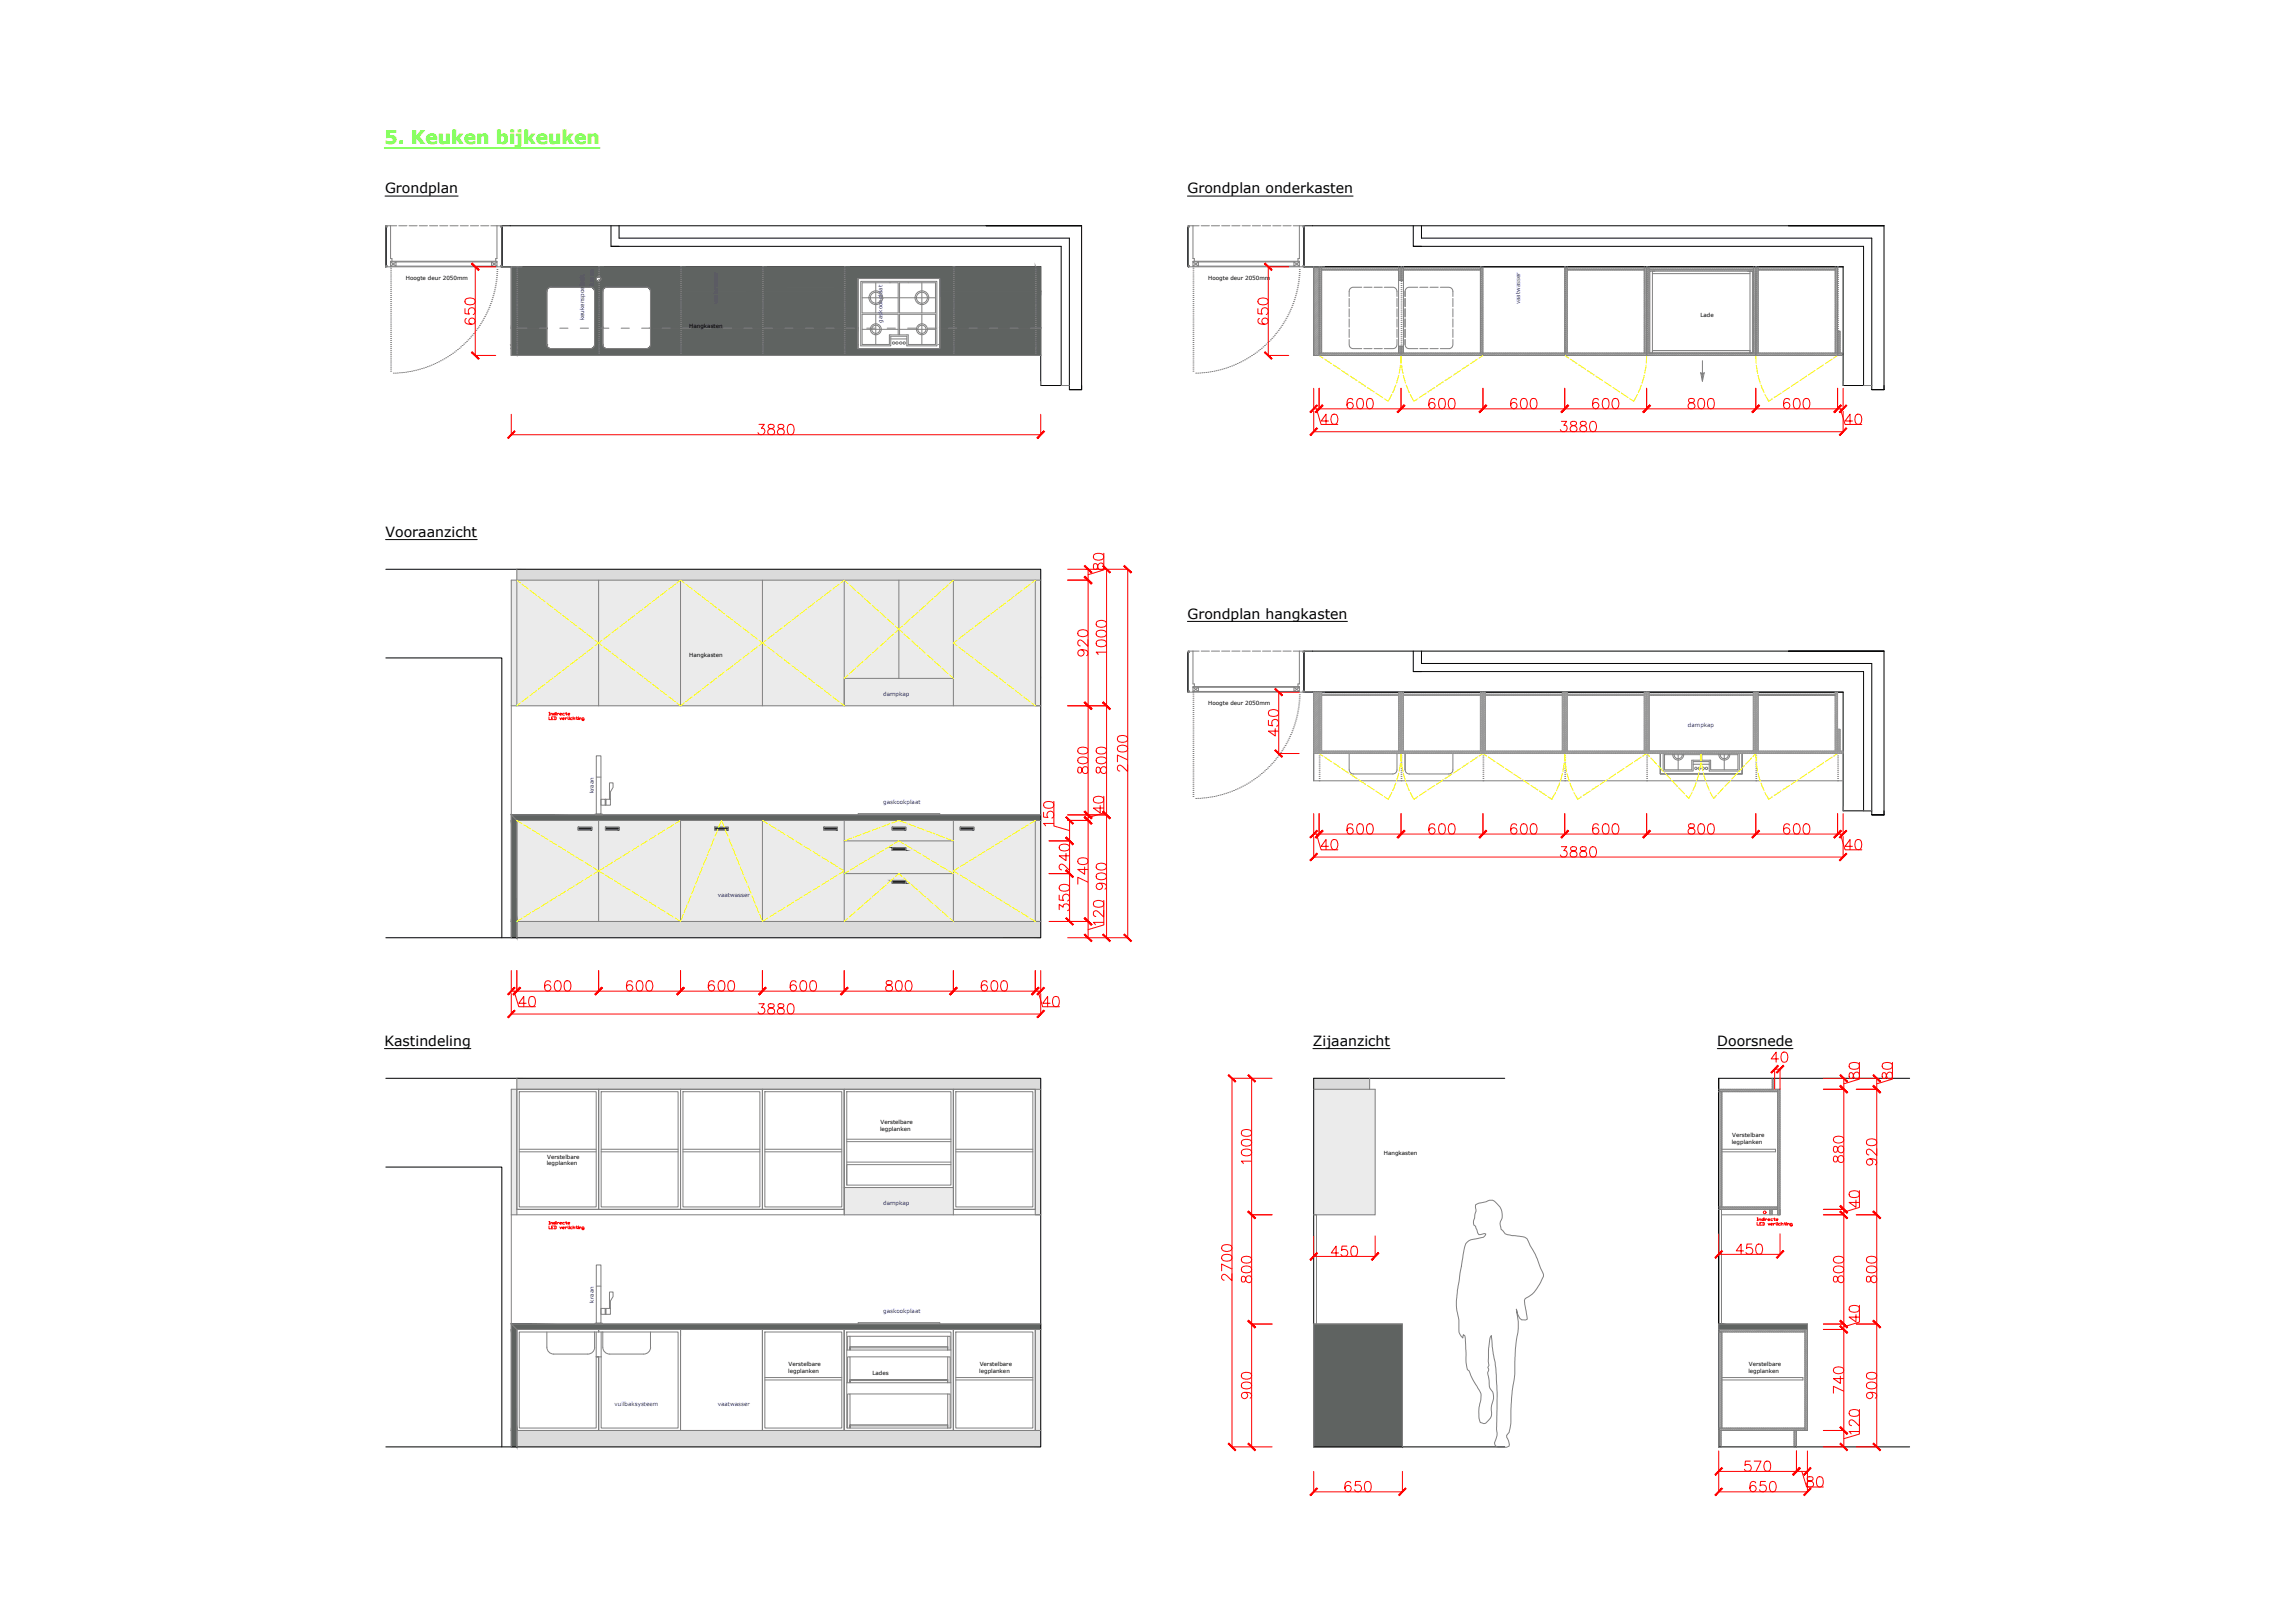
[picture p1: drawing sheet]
<svg xmlns="http://www.w3.org/2000/svg" width="841mm" height="594mm" viewBox="0 0 841 594" stroke-linecap="round" stroke-linejoin="round" font-family="sans-serif">
<defs><g id="words">
<text font-size="6.9" fill="#3fff00" x="140.8" y="52.8">5. Keuken bijkeuken</text>
<g font-size="5.2">
<text x="141.1" y="70.8">Grondplan</text>
<text x="435.1" y="70.8">Grondplan onderkasten</text>
<text x="141.3" y="196.5">Vooraanzicht</text>
<text x="435.1" y="226.5">Grondplan hangkasten</text>
<text x="140.9" y="383">Kastindeling</text>
<text x="481.1" y="383">Zijaanzicht</text>
<text x="629.3" y="383">Doorsnede</text>
</g>
<g font-size="2.1">
<text x="148.7" y="102.6">Hoogte deur 2050mm</text>
<text x="442.8" y="102.6">Hoogte deur 2050mm</text>
<text x="252.6" y="120">Hangkasten</text>
<text x="623.1" y="116">Lade</text>
<text x="252.6" y="240.5">Hangkasten</text>
<text x="442.8" y="258.3">Hoogte deur 2050mm</text>
<text x="322.7" y="411.7">Verstelbare</text>
<text x="322.5" y="414.3">legplanken</text>
<text x="634.6" y="418.9">legplanken</text>
<text x="634.8" y="416.3">Verstelbare</text>
<text x="200.5" y="424.3">Verstelbare</text>
<text x="507.2" y="422.9">Hangkasten</text>
<text x="200.4" y="426.9">legplanken</text>
<text x="288.9" y="503">legplanken</text>
<text x="289" y="500.4">Verstelbare</text>
<text x="319.7" y="503.7">Lades</text>
<text x="358.9" y="503">legplanken</text>
<text x="359" y="500.4">Verstelbare</text>
<text x="640.7" y="502.7">legplanken</text>
<text x="640.9" y="500.1">Verstelbare</text>
</g>
<g font-size="2.1" fill="#00f">
<text x="217.6" y="104.6" transform="rotate(-90 217.6 104.6)">kraan</text>
<text x="263.1" y="111.5" transform="rotate(-90 263.1 111.5)">vaatwasser</text>
<text x="557.1" y="111.5" transform="rotate(-90 557.1 111.5)">vaatwasser</text>
<text x="214" y="117.3" transform="rotate(-90 214 117.3)">keukenspoelbak</text>
<text x="323.4" y="118.2" transform="rotate(-90 323.4 118.2)">gaskookplaat</text>
<text x="323.7" y="254.9">dampkap</text>
<text x="618.6" y="266.4">dampkap</text>
<text x="217.6" y="290.6" transform="rotate(-90 217.6 290.6)">kraan</text>
<text x="323.7" y="294.4">gaskookplaat</text>
<text x="263.1" y="328.6">vaatwasser</text>
<text x="323.7" y="441.4">dampkap</text>
<text x="217.6" y="477.1" transform="rotate(-90 217.6 477.1)">kraan</text>
<text x="323.7" y="480.8">gaskookplaat</text>
<text x="225.2" y="515.1">vuilbaksysteem</text>
<text x="263.1" y="515.1">vaatwasser</text>
</g>
</g></defs>
<!-- layer: ruggen kast -->
<g fill="#ebebeb" stroke="#ebebeb" stroke-width=".37">
<path d="M379.4 212.5l2 36v-36zM379.4 212.5l2 36h-2z"/>
<path d="M349.4 212.5l30 36v-36zM349.4 212.5l30 36h-30z"/>
<path d="M329.4 212.5l20 36v-36zM329.4 212.5l20 36h-20z"/>
<path d="M309.4 212.5l20 36v-36zM309.4 212.5l20 36h-20z"/>
<path d="M279.4 212.5l30 36v-36zM279.4 212.5l30 36h-30z"/>
<path d="M249.4 212.5l30 36v-36zM249.4 212.5l30 36h-30z"/>
<path d="M219.4 212.5l30 36v-36zM219.4 212.5l30 36h-30z"/>
<path d="M379.4 248.5l2 10v-10zM379.4 248.5l2 10h-2z"/>
<path d="M349.4 248.5l30 10v-10zM349.4 248.5l30 10h-30z"/>
<path d="M309.4 248.5l40 10v-10zM309.4 248.5l40 10h-40z"/>
<path d="M279.4 248.5l30 10v-10zM279.4 248.5l30 10h-30z"/>
<path d="M249.4 248.5l30 10v-10zM249.4 248.5l30 10h-30z"/>
<path d="M219.4 248.5l30 10v-10zM219.4 248.5l30 10h-30z"/>
<path d="M189.4 212.5l30 46v-46zM189.4 212.5l30 46h-30z"/>
<path d="M187.4 212.5l2 46v-46zM187.4 212.5l2 46h-2z"/>
<path d="M349.4 300.5l30 2.5v-2.5zM349.4 300.5l30 2.5h-30z"/>
<path d="M309.4 300.5l40 2.5v-2.5zM309.4 300.5l40 2.5h-40z"/>
<path d="M279.4 300.5l30 2.5v-2.5zM279.4 300.5l30 2.5h-30z"/>
<path d="M249.4 300.5l30 2.5v-2.5zM249.4 300.5l30 2.5h-30z"/>
<path d="M219.4 300.5l30 2.5v-2.5zM219.4 300.5l30 2.5h-30z"/>
<path d="M189.4 300.5l30 2.5v-2.5zM189.4 300.5l30 2.5h-30z"/>
<path d="M356.9 303l22.5 1v-1zM356.9 303l22.5 1h-22.5z"/>
<path d="M349.4 303l2.5 1v-1zM349.4 303l2.5 1h-2.5z"/>
<path d="M331.9 303l17.5 1v-1zM331.9 303l17.5 1h-17.5z"/>
<path d="M309.4 303l17.5 1v-1zM309.4 303l17.5 1h-17.5z"/>
<path d="M306.9 303l2.5 1v-1zM306.9 303l2.5 1h-2.5z"/>
<path d="M279.4 303l22.5 1v-1zM279.4 303l22.5 1h-22.5z"/>
<path d="M266.9 303l12.5 1v-1zM266.9 303l12.5 1h-12.5z"/>
<path d="M249.4 303l12.5 1v-1zM249.4 303l12.5 1h-12.5z"/>
<path d="M226.9 303l22.5 1v-1zM226.9 303l22.5 1h-22.5z"/>
<path d="M219.4 303l2.5 1v-1zM219.4 303l2.5 1h-2.5z"/>
<path d="M216.9 303l2.5 1v-1zM216.9 303l2.5 1h-2.5z"/>
<path d="M189.4 303l22.5 1v-1zM189.4 303l22.5 1h-22.5z"/>
<path d="M349.4 304l30 4v-4zM349.4 304l30 4h-30z"/>
<path d="M309.4 304l40 4v-4zM309.4 304l40 4h-40z"/>
<path d="M279.4 304l30 4v-4zM279.4 304l30 4h-30z"/>
<path d="M219.4 304l30 4v-4zM219.4 304l30 4h-30z"/>
<path d="M189.4 304l30 4v-4zM189.4 304l30 4h-30z"/>
<path d="M349.4 308l30 2.5v-2.5zM349.4 308l30 2.5h-30z"/>
<path d="M309.4 308l40 2.5v-2.5zM309.4 308l40 2.5h-40z"/>
<path d="M279.4 308l30 2.5v-2.5zM279.4 308l30 2.5h-30z"/>
<path d="M219.4 308l30 2.5v-2.5zM219.4 308l30 2.5h-30z"/>
<path d="M189.4 308l30 2.5v-2.5zM189.4 308l30 2.5h-30z"/>
<path d="M349.4 310.5l30 1v-1zM349.4 310.5l30 1h-30z"/>
<path d="M331.9 310.5l17.5 1v-1zM331.9 310.5l17.5 1h-17.5z"/>
<path d="M309.4 310.5l17.5 1v-1zM309.4 310.5l17.5 1h-17.5z"/>
<path d="M279.4 310.5l30 1v-1zM279.4 310.5l30 1h-30z"/>
<path d="M219.4 310.5l30 1v-1zM219.4 310.5l30 1h-30z"/>
<path d="M189.4 310.5l30 1v-1zM189.4 310.5l30 1h-30z"/>
<path d="M349.4 311.5l30 8.5v-8.5zM349.4 311.5l30 8.5h-30z"/>
<path d="M309.4 311.5l40 8.5v-8.5zM309.4 311.5l40 8.5h-40z"/>
<path d="M279.4 311.5l30 8.5v-8.5zM279.4 311.5l30 8.5h-30z"/>
<path d="M219.4 311.5l30 8.5v-8.5zM219.4 311.5l30 8.5h-30z"/>
<path d="M189.4 311.5l30 8.5v-8.5zM189.4 311.5l30 8.5h-30z"/>
<path d="M349.4 320l30 2.5v-2.5zM349.4 320l30 2.5h-30z"/>
<path d="M309.4 320l40 2.5v-2.5zM309.4 320l40 2.5h-40z"/>
<path d="M279.4 320l30 2.5v-2.5zM279.4 320l30 2.5h-30z"/>
<path d="M219.4 320l30 2.5v-2.5zM219.4 320l30 2.5h-30z"/>
<path d="M189.4 320l30 2.5v-2.5zM189.4 320l30 2.5h-30z"/>
<path d="M331.9 322.5l17.5 1v-1zM331.9 322.5l17.5 1h-17.5z"/>
<path d="M309.4 322.5l17.5 1v-1zM309.4 322.5l17.5 1h-17.5z"/>
<path d="M219.4 322.5l30 1v-1zM219.4 322.5l30 1h-30z"/>
<path d="M189.4 322.5l30 1v-1zM189.4 322.5l30 1h-30z"/>
<path d="M379.4 300.5l2 37v-37zM379.4 300.5l2 37h-2z"/>
<path d="M349.4 322.5l30 15v-15zM349.4 322.5l30 15h-30z"/>
<path d="M309.4 323.5l40 14v-14zM309.4 323.5l40 14h-40z"/>
<path d="M279.4 322.5l30 15v-15zM279.4 322.5l30 15h-30z"/>
<path d="M249.4 304l30 33.5v-33.5zM249.4 304l30 33.5h-30z"/>
<path d="M219.4 323.5l30 14v-14zM219.4 323.5l30 14h-30z"/>
<path d="M189.4 323.5l30 14v-14zM189.4 323.5l30 14h-30z"/>
<path d="M379.4 399l2 45.9v-45.9zM379.4 399l2 45.9h-2z"/>
<path d="M309.4 434.9l40 10v-10zM309.4 434.9l40 10h-40z"/>
<path d="M187.4 399l2 45.9v-45.9zM187.4 399l2 45.9h-2z"/>
<path d="M379.4 486.9l2 37v-37zM379.4 486.9l2 37h-2z"/>
<path d="M481.4 399l22.5 45.9v-45.9zM481.4 399l22.5 45.9h-22.5z"/>
</g>
<!-- layer: muren -->
<g fill="none" stroke="#000" stroke-width=".37">
<path d="M141.4 82.7v15M223.9 82.7v7.5h3M223.9 90.2h165v51M226.9 82.7v4.5h165v54M361.4 82.7h35h-212.5v15h197.5v43.5h10.5v1.5h4.5h-4.5M396.4 82.7v60M435.4 82.7v15M517.9 82.7v7.5h3M517.9 90.2h165v51M520.9 82.7v4.5h165v54M655.4 82.7h35h-212.5v15h197.5v43.5h10.5v1.5h4.5h-4.5M690.4 82.7v60"/>
<path d="M141.4 208.5h240v135h-240M435.4 238.5v15M517.9 238.5v7.5h3M520.9 238.5v4.5h165v54M655.4 238.5h35h-212.5v15h197.5v43.5h10.5v1.5h4.5h-4.5M690.4 238.5v60M141.4 241h42.5v102.5M517.9 246h165v51M141.4 394.9h240v135h-240M551.4 394.9h-70v135h70M699.8 394.9h-70v135h70M141.4 427.5h42.5v102.4"/>
</g>
<!-- layer: ramen -->
<path d="M381.4 139.7v1.5M675.4 139.7v1.5M388.9 141.2h3M682.9 141.2h3M675.4 295.5v1.5M682.9 297h3" fill="none" stroke="#808080" stroke-width=".37"/>
<!-- layer: Deuren -->
<g fill="none" stroke="#808080" stroke-width=".37">
<path d="M141.4 97.7h42.5M141.4 97.2h.5v.5h-.5zM141.4 82.7h.5v.5h-.5zM141.4 83.2v14.5M141.4 82.7h4M143.1 100h.1M143.1 99.2h.1M143.1 98.4h.1M143.1 97.7h.1M143.1 97.7v-2h39v2M143.1 82.7v12h.5v1M143.1 95.9h39l-2 1.6v-1.6l2 1.6h-39l2-1.6v1.6z"/>
<path d="M146.1 82.7h3M149.9 82.7h3M153.6 82.7h3M157.4 82.7h3M161.1 82.7h3M164.9 82.7h3M168.7 82.7h2.9M172.4 82.7h3M176.1 82.7h3.1M179.9 82.7h4M182.1 99.5h.1M182.1 98.7h.1"/>
<path d="M182.1 82.7v12h-.4v1M183.4 82.7h.5v.5h-.5zM183.4 97.2h.5v.5h-.5zM183.9 83.2v14.5M435.4 97.7h42.5M435.4 97.2h.5v.5h-.5zM435.4 82.7h.5v.5h-.5zM435.4 82.7h4M435.4 83.2v14.5M437.2 100h.1M437.2 99.2h.1M437.2 98.4h.1"/>
<path d="M437.2 97.7h.1M437.2 97.7v-2h39v2M437.2 95.9h39l-2 1.6v-1.6l2 1.6h-39l2-1.6v1.6zM437.2 82.7v12h.5v1M440.2 82.7h3M443.9 82.7h3M447.7 82.7h3M451.4 82.7h3M455.2 82.7h3M458.9 82.7h3M462.7 82.7h3M466.4 82.7h3"/>
<path d="M470.2 82.7h3M473.9 82.7h4M476.1 98.7h.1M476.1 99.5h.1M476.2 82.7v12h-.5v1M477.4 82.7h.5v.5h-.5zM477.4 97.2h.5v.5h-.5zM477.9 83.2v14.5M143.1 119.4h.1M143.1 118.7h.1M143.1 118h.1M143.1 117.2h.1"/>
<path d="M143.1 116.5h.1M143.1 115.7h.1M143.1 114.9h.1M143.1 114.2h.1M143.1 113.5h.1M143.1 112.7h.1M143.1 111.9h.1M143.1 111.2h.1M143.1 110.5h.1M143.1 109.7h.1M143.1 108.9h.1M143.1 108.2h.1"/>
<path d="M143.1 107.5h.1M143.1 106.7h.1M143.1 106h.1M143.1 105.2h.1M143.1 104.5h.1M143.1 103.7h.1M143.1 103h.1M143.1 102.2h.1M143.1 101.4h.1M143.1 100.7h.1M175.3 119.8h.1M175.7 119.2h.1"/>
<path d="M176.1 118.5h.1M176.5 117.9h.1M176.9 117.3h.1M177.2 116.6h.1M177.6 116h.1M177.9 115.3h.1M178.3 114.6h.1M178.6 113.9h.1M178.9 113.3h.1M179.2 112.6h.1M179.5 111.9h.1M179.7 111.2h.1"/>
<path d="M180 110.5h.1M180.2 109.7h.1M180.4 109h.1M180.6 108.3h.1M180.8 107.6h.1M181 106.9h.1M181.2 106.1h.1M181.4 105.4h.1M181.5 104.7h.1M181.6 103.9h.1M181.7 103.2h.1M181.8 102.5h.1"/>
<path d="M181.9 101.7h.1M182 100.9h.1M182 100.2h.1M437.2 119.4h.1M437.2 118.7h.1M437.2 118h.1M437.2 117.2h.1M437.2 116.5h.1M437.2 115.7h.1M437.2 114.9h.1M437.2 114.2h.1M437.2 113.5h.1"/>
<path d="M437.2 112.7h.1M437.2 111.9h.1M437.2 111.2h.1M437.2 110.5h.1M437.2 109.7h.1M437.2 108.9h.1M437.2 108.2h.1M437.2 107.5h.1M437.2 106.7h.1M437.2 106h.1M437.2 105.2h.1M437.2 104.5h.1"/>
<path d="M437.2 103.7h.1M437.2 103h.1M437.2 102.2h.1M437.2 101.4h.1M437.2 100.7h.1M469.3 119.8h.1M469.7 119.2h.1M470.1 118.5h.1M470.5 117.9h.1M470.9 117.3h.1M471.3 116.6h.1M471.6 116h.1"/>
<path d="M472 115.3h.1M472.3 114.6h.1M472.6 113.9h.1M472.9 113.3h.1M473.2 112.6h.1M473.5 111.9h.1M473.8 111.2h.1M474 110.5h.1M474.3 109.7h.1M474.5 109h.1M474.7 108.3h.1M474.9 107.6h.1"/>
<path d="M475.1 106.9h.1M475.2 106.1h.1M475.4 105.4h.1M475.5 104.7h.1M475.7 103.9h.1M475.8 103.2h.1M475.9 102.5h.1M476 101.7h.1M476 100.9h.1M476.1 100.2h.1M143.1 136.7h.1M143.1 135.9h.1"/>
<path d="M143.1 135.2h.1M143.1 134.5h.1M143.1 133.7h.1M143.1 132.9h.1M143.1 132.2h.1M143.1 131.5h.1M143.1 130.7h.1M143.1 129.9h.1M143.1 129.2h.1M143.1 128.5h.1M143.1 127.7h.1M143.1 127h.1"/>
<path d="M143.1 126.2h.1M143.1 125.4h.1M143.1 124.7h.1M143.1 124h.1M143.1 123.2h.1M143.1 122.4h.1M143.1 121.7h.1M143.1 121h.1M143.1 120.2h.1M144.1 136.7h.1M144.9 136.7h.1M145.6 136.6h.1"/>
<path d="M146.4 136.5h.1M147.2 136.5h.1M147.9 136.4h.1M148.6 136.3h.1M149.4 136.2h.1M150.1 136.1h.1M150.8 135.9h.1M151.6 135.8h.1M152.3 135.6h.1M153 135.4h.1M153.8 135.2h.1M154.5 135h.1"/>
<path d="M155.2 134.8h.1M155.9 134.5h.1M156.6 134.3h.1M157.3 134h.1M158 133.7h.1M158.7 133.4h.1M159.4 133.2h.1M160.1 132.8h.1M160.7 132.5h.1M161.4 132.1h.1M162.1 131.8h.1M162.7 131.4h.1"/>
<path d="M163.4 131h.1M164 130.7h.1M164.6 130.2h.1M165.2 129.8h.1M165.9 129.4h.1M166.5 129h.1M167 128.5h.1M167.6 128h.1M168.2 127.6h.1M168.8 127.1h.1M169.3 126.5h.1M169.9 126h.1"/>
<path d="M170.4 125.5h.1M171 125h.1M171.5 124.5h.1M172 123.9h.1M172.5 123.4h.1M173 122.8h.1M173.4 122.2h.1M173.9 121.6h.1M174.4 121h.1M174.8 120.4h.1M437.2 136.7h.1M437.2 135.9h.1"/>
<path d="M437.2 135.2h.1M437.2 134.5h.1M437.2 133.7h.1M437.2 132.9h.1M437.2 132.2h.1M437.2 131.5h.1M437.2 130.7h.1M437.2 129.9h.1M437.2 129.2h.1M437.2 128.5h.1M437.2 127.7h.1M437.2 127h.1"/>
<path d="M437.2 126.2h.1M437.2 125.4h.1M437.2 124.7h.1M437.2 124h.1M437.2 123.2h.1M437.2 122.4h.1M437.2 121.7h.1M437.2 121h.1M437.2 120.2h.1M438.2 136.7h.1M438.9 136.7h.1M439.7 136.6h.1"/>
<path d="M440.4 136.5h.1M441.2 136.5h.1M441.9 136.4h.1M442.6 136.3h.1M443.4 136.2h.1M444.1 136.1h.1M444.9 135.9h.1M445.6 135.8h.1M446.3 135.6h.1M447.1 135.4h.1M447.8 135.2h.1M448.5 135h.1"/>
<path d="M449.2 134.8h.1M449.9 134.5h.1M450.6 134.3h.1M451.4 134h.1M452 133.7h.1M452.7 133.4h.1M453.4 133.2h.1M454.1 132.8h.1M454.7 132.5h.1M455.4 132.1h.1M456.1 131.8h.1M456.7 131.4h.1"/>
<path d="M457.4 131h.1M458 130.7h.1M458.6 130.2h.1M459.3 129.8h.1M459.9 129.4h.1M460.5 129h.1M461.1 128.5h.1M461.7 128h.1M462.2 127.6h.1M462.8 127.1h.1M463.4 126.5h.1M463.9 126h.1"/>
<path d="M464.5 125.5h.1M465 125h.1M465.5 124.5h.1M466 123.9h.1M466.6 123.4h.1M467 122.8h.1M467.5 122.2h.1M468 121.6h.1M468.4 121h.1M468.8 120.4h.1M435.4 238.5h.5v.5h-.5zM435.4 239v14.5"/>
<path d="M435.4 238.5h4M437.2 238.5v12h.5v1M440.2 238.5h3M443.9 238.5h3M447.7 238.5h3M451.4 238.5h3M455.2 238.5h3M458.9 238.5h3M462.7 238.5h3M466.4 238.5h3M470.2 238.5h3M473.9 238.5h4"/>
<path d="M476.2 238.5v12h-.5v1M477.4 238.5h.5v.5h-.5zM477.9 239v14.5M435.4 253.5h42.5M435.4 253h.5v.5h-.5zM437.2 259.5h.1M437.2 258.8h.1M437.2 258h.1M437.2 257.2h.1M437.2 256.5h.1M437.2 255.7h.1M437.2 255h.1"/>
<path d="M437.2 254.2h.1M437.2 253.5h.1M437.2 253.5v-2h39v2M437.2 251.7h39l-2 1.6v-1.6l2 1.6h-39l2-1.6v1.6zM475.7 259.7h.1M475.8 259h.1M475.9 258.2h.1M476 257.5h.1M476 256.7h.1M476.1 256h.1M476.1 254.5h.1M476.1 255.2h.1"/>
<path d="M477.4 253h.5v.5h-.5zM437.2 279.8h.1M437.2 279h.1M437.2 278.2h.1M437.2 277.5h.1M437.2 276.7h.1M437.2 276h.1M437.2 275.2h.1M437.2 274.5h.1M437.2 273.7h.1M437.2 273h.1M437.2 272.2h.1"/>
<path d="M437.2 271.5h.1M437.2 270.7h.1M437.2 270h.1M437.2 269.3h.1M437.2 268.5h.1M437.2 267.7h.1M437.2 267h.1M437.2 266.2h.1M437.2 265.5h.1M437.2 264.7h.1M437.2 264h.1M437.2 263.2h.1"/>
<path d="M437.2 262.5h.1M437.2 261.7h.1M437.2 261h.1M437.2 260.2h.1M466 279.7h.1M466.6 279.2h.1M467 278.6h.1M467.5 278h.1M468 277.4h.1M468.4 276.8h.1M468.8 276.2h.1M469.3 275.6h.1"/>
<path d="M469.7 275h.1M470.1 274.3h.1M470.5 273.7h.1M470.9 273.1h.1M471.3 272.4h.1M471.6 271.8h.1M472 271.1h.1M472.3 270.4h.1M472.6 269.7h.1M472.9 269h.1M473.2 268.4h.1M473.5 267.6h.1"/>
<path d="M473.8 266.9h.1M474 266.2h.1M474.3 265.5h.1M474.5 264.8h.1M474.7 264.1h.1M474.9 263.4h.1M475.1 262.7h.1M475.2 261.9h.1M475.4 261.2h.1M475.5 260.4h.1M437.2 292.5h.1M437.2 291.7h.1"/>
<path d="M437.2 291h.1M437.2 290.3h.1M437.2 289.5h.1M437.2 288.7h.1M437.2 288h.1M437.2 287.2h.1M437.2 286.5h.1M437.2 285.7h.1M437.2 285h.1M437.2 284.2h.1M437.2 283.5h.1M437.2 282.7h.1"/>
<path d="M437.2 282h.1M437.2 281.2h.1M437.2 280.5h.1M438.2 292.5h.1M438.9 292.4h.1M439.7 292.4h.1M440.4 292.3h.1M441.2 292.2h.1M441.9 292.2h.1M442.6 292.1h.1M443.4 291.9h.1M444.1 291.9h.1"/>
<path d="M444.9 291.7h.1M445.6 291.6h.1M446.3 291.4h.1M447.1 291.2h.1M447.8 291h.1M448.5 290.8h.1M449.2 290.5h.1M449.9 290.3h.1M450.6 290.1h.1M451.4 289.8h.1M452 289.5h.1M452.7 289.2h.1"/>
<path d="M453.4 288.9h.1M454.1 288.6h.1M454.7 288.3h.1M455.4 287.9h.1M456.1 287.6h.1M456.7 287.2h.1M457.4 286.8h.1M458 286.4h.1M458.6 286h.1M459.3 285.6h.1M459.9 285.2h.1M460.5 284.7h.1"/>
<path d="M461.1 284.3h.1M461.7 283.8h.1M462.2 283.3h.1M462.8 282.8h.1M463.4 282.3h.1M463.9 281.8h.1M464.5 281.3h.1M465 280.8h.1M465.5 280.2h.1"/>
</g>
<!-- layer: tablet -->
<g fill="#5f6361" stroke="#5f6361" stroke-width=".37">
<path d="M249.4 97.7l30 3.6v-3.6zM249.4 97.7l30 3.6h-30z"/>
<path d="M219.4 97.7l30 3.6v-3.6zM219.4 97.7l30 3.6h-30z"/>
<path d="M189.4 97.7l30 3.6v-3.6zM189.4 97.7l30 3.6h-30z"/>
<path d="M219.4 101.3l30 .1zM219.4 101.3l30 .1z"/>
<path d="M189.4 101.3h30zM189.4 101.3l29.8 .1z"/>
<path d="M219.5 101.4h29.9zM219.5 101.4h29.9z"/>
<path d="M189.4 101.4h29.8zM189.4 101.4h29.6z"/>
<path d="M219.7 101.4h29.7zM219.7 101.4h29.7z"/>
<path d="M189.4 101.4h29.6zM189.4 101.4l29.5 .1z"/>
<path d="M219.8 101.4l29.6 .1zM219.8 101.4l29.6 .1z"/>
<path d="M189.4 101.5h29.5zM189.4 101.5l29.4 .1z"/>
<path d="M220 101.5l29.4 .2zM220 101.5l29.4 .2z"/>
<path d="M189.4 101.6h29.4zM189.4 101.6l29.3 .1z"/>
<path d="M220 101.7l29.4 .1zM220 101.7l29.4 .1z"/>
<path d="M189.4 101.7h29.3zM189.4 101.7l29.2 .2z"/>
<path d="M279.4 97.7l30 4.2v-4.2zM279.4 97.7l30 4.2h-30z"/>
<path d="M249.4 101.3l30 .6v-.6zM249.4 101.3l30 .6h-30z"/>
<path d="M220.1 101.8l29.3 .1zM220.1 101.8l29.3 .1z"/>
<path d="M309.4 97.7l40 4.3v-4.3zM309.4 97.7l40 4.3h-40z"/>
<path d="M279.4 101.9l30 .1zM279.4 101.9l30 .1z"/>
<path d="M249.4 101.9l30 .1zM249.4 101.9l30 .1z"/>
<path d="M220.2 101.9l29.2 .1zM220.2 101.9l29.2 .1z"/>
<path d="M279.4 102h30zM279.4 102h30z"/>
<path d="M249.4 102h30zM249.4 102h30z"/>
<path d="M220.2 102h29.2zM220.2 102h29.2z"/>
<path d="M189.4 101.9h29.2zM189.4 101.9l29.1 .1z"/>
<path d="M249.4 102h30zM249.4 102h30z"/>
<path d="M220.3 102h29.1zM220.3 102h29.1z"/>
<path d="M220.3 102l29.1 .2zM220.3 102l29.1 .2z"/>
<path d="M189.4 102l29.1 .2zM189.4 102l29.1 .2z"/>
<path d="M249.4 102l30 .4v-.4zM249.4 102l30 .4h-30z"/>
<path d="M220.3 102.2l29.1 .2zM220.3 102.2l29.1 .2z"/>
<path d="M249.4 102.4h30zM249.4 102.4h30z"/>
<path d="M220.3 102.4h29.1zM220.3 102.4h29.1z"/>
<path d="M189.4 102.2l29.1 .2zM189.4 102.2l29.1 .2z"/>
<path d="M249.4 102.4l30 .1zM249.4 102.4l30 .1z"/>
<path d="M220.3 102.4l29.1 .1zM220.3 102.4l29.1 .1z"/>
<path d="M249.4 102.5h30zM249.4 102.5h30z"/>
<path d="M220.2 102.5h29.2zM220.2 102.5h29.2z"/>
<path d="M189.4 102.4l29.2 .1zM189.4 102.4l29.2 .1z"/>
<path d="M249.4 102.5l30 .1zM249.4 102.5l30 .1z"/>
<path d="M220.2 102.5l29.2 .1zM220.2 102.5l29.2 .1z"/>
<path d="M249.4 102.6l30 .1zM249.4 102.6l30 .1z"/>
<path d="M220.1 102.6l29.3 .1zM220.1 102.6l29.3 .1z"/>
<path d="M189.4 102.5l29.3 .2zM189.4 102.5l29.3 .2z"/>
<path d="M249.4 102.7l30 .1zM249.4 102.7l30 .1z"/>
<path d="M220.1 102.7l29.3 .1zM220.1 102.7l29.3 .1z"/>
<path d="M249.4 102.8h30zM249.4 102.8h30z"/>
<path d="M220 102.8h29.4zM220 102.8h29.4z"/>
<path d="M189.4 102.7l29.4 .1zM189.4 102.7l29.4 .1z"/>
<path d="M249.4 102.8l30 .1zM249.4 102.8l30 .1z"/>
<path d="M220 102.8l29.4 .1zM220 102.8l29.4 .1z"/>
<path d="M249.4 102.9h30zM249.4 102.9h30z"/>
<path d="M220 102.9h29.4zM219.9 102.9h29.5z"/>
<path d="M189.4 102.8l29.5 .1zM189.4 102.8l29.5 .1z"/>
<path d="M249.4 102.9l30 .1zM249.4 102.9l30 .1z"/>
<path d="M219.9 102.9l29.5 .1zM219.9 102.9l29.5 .1z"/>
<path d="M249.4 103h30zM249.4 103h30z"/>
<path d="M219.8 103h29.6zM219.7 103h29.7z"/>
<path d="M189.4 102.9l29.6 .1zM189.4 102.9l29.6 .1z"/>
<path d="M249.4 103h30zM249.4 103h30z"/>
<path d="M219.7 103h29.7zM219.7 103h29.7z"/>
<path d="M249.4 103l30 .1zM249.4 103l30 .1z"/>
<path d="M219.7 103l29.7 .1zM219.5 103.1h29.9z"/>
<path d="M189.4 103l29.8 .1zM189.4 103l29.8 .1z"/>
<path d="M249.4 103.1h30zM249.4 103.1h30z"/>
<path d="M219.5 103.1h29.9zM219.5 103.1h29.9z"/>
<path d="M279.4 102l30 1.1v-1.1zM279.4 102l30 1.1h-30z"/>
<path d="M249.4 103.1h30zM249.4 103.1h30z"/>
<path d="M219.5 103.1h29.9zM219.4 103.1h30z"/>
<path d="M189.4 103.1h30zM189.4 103.1h30z"/>
<path d="M279.4 103.1l30 2.1v-2.1zM279.4 103.1l30 2.1h-30z"/>
<path d="M249.4 103.1l30 2.1v-2.1zM249.4 103.1l30 2.1h-30z"/>
<path d="M219.4 103.1l30 2.1v-2.1zM219.4 103.1l30 2.1h-30z"/>
<path d="M189.4 103.1l30 2.1v-2.1zM189.4 103.1l30 2.1h-30z"/>
<path d="M249.4 105.2h30zM249.4 105.2h30z"/>
<path d="M236.9 105.2h12.5zM236.9 105.2h12.5z"/>
<path d="M219.4 105.2h2.7zM219.4 105.2h3z"/>
<path d="M216.4 105.2h3zM216.4 105.2h3z"/>
<path d="M189.4 105.2h12.2zM189.4 105.2h12.5z"/>
<path d="M237.2 105.2l12.2 .1zM237.2 105.2l12.2 .1z"/>
<path d="M219.4 105.2h2.7zM219.4 105.2l2.5 .1z"/>
<path d="M216.7 105.2l2.7 .1zM216.7 105.2l2.7 .1z"/>
<path d="M189.4 105.2h12.2zM189.4 105.2l12 .1z"/>
<path d="M237.4 105.3l12 .1zM237.4 105.3l12 .1z"/>
<path d="M219.4 105.3h2.5zM219.4 105.3l2.2 .1z"/>
<path d="M216.9 105.3l2.5 .1zM216.9 105.3l2.5 .1z"/>
<path d="M189.4 105.3h12zM189.4 105.3l11.7 .1z"/>
<path d="M237.6 105.4l11.8 .2zM237.6 105.4l11.8 .2z"/>
<path d="M219.4 105.4h2.2zM219.4 105.4l2 .2z"/>
<path d="M217.1 105.4l2.3 .2zM217.1 105.4l2.3 .2z"/>
<path d="M189.4 105.4h11.7zM189.4 105.4l11.5 .2z"/>
<path d="M237.8 105.6l11.6 .2v-.2zM237.8 105.6l11.6 .2h-11.4z"/>
<path d="M219.4 105.6l1.8 .2 .2-.2zM219.4 105.6l1.8 .2h-1.8z"/>
<path d="M217.3 105.6l2.1 .2v-.2zM217.3 105.6l2.1 .2h-1.8z"/>
<path d="M189.4 105.6l11.3 .2 .2-.2zM189.4 105.6l11.3 .2h-11.3z"/>
<path d="M238 105.8l11.4 .2v-.2zM238 105.8l11.4 .2h-11.2z"/>
<path d="M219.4 105.8l1.7 .2 .1-.2zM219.4 105.8l1.7 .2h-1.7z"/>
<path d="M217.6 105.8l1.8 .2v-.2zM217.6 105.8l1.8 .2h-1.7z"/>
<path d="M189.4 105.8l11.2 .2 .1-.2zM189.4 105.8l11.2 .2h-11.2z"/>
<path d="M238.2 106l11.2 .2v-.2zM238.2 106l11.2 .2h-11.1z"/>
<path d="M219.4 106l1.6 .2 .1-.2zM219.4 106l1.6 .2h-1.6z"/>
<path d="M217.7 106l1.7 .2v-.2zM217.7 106l1.7 .2h-1.6z"/>
<path d="M189.4 106l11.1 .2 .1-.2zM189.4 106l11.1 .2h-11.1z"/>
<path d="M238.3 106.2l11.1 .2v-.2zM238.3 106.2l11.1 .2h-11z"/>
<path d="M219.4 106.2l1.5 .2 .1-.2zM219.4 106.2l1.5 .2h-1.5z"/>
<path d="M217.8 106.2l1.6 .2v-.2zM217.8 106.2l1.6 .2h-1.6z"/>
<path d="M189.4 106.2l11 .2 .1-.2zM189.4 106.2l11 .2h-11z"/>
<path d="M379.4 97.7l2 9v-9zM379.4 97.7l2 9h-2z"/>
<path d="M349.4 97.7l30 9v-9zM349.4 97.7l30 9h-30z"/>
<path d="M344.4 102l5 4.7v-4.7zM344.4 102l5 4.7h-5z"/>
<path d="M279.4 105.2l30 1.5v-1.5zM279.4 105.2l30 1.5h-30z"/>
<path d="M249.4 105.2l30 1.5v-1.5zM249.4 105.2l30 1.5h-30z"/>
<path d="M238.4 106.4l11 .3v-.3zM238.4 106.4l11 .3h-11z"/>
<path d="M219.4 106.4l1.5 .3v-.3zM219.4 106.4l1.5 .3h-1.5z"/>
<path d="M217.8 106.4l1.6 .3v-.3zM217.8 106.4l1.6 .3h-1.5z"/>
<path d="M189.4 106.4l11 .3v-.3zM189.4 106.4l11 .3h-11z"/>
<path d="M379.4 106.7l2 13.5v-13.5zM379.4 106.7l2 13.5h-2z"/>
<path d="M349.4 106.7l30 13.5v-13.5zM349.4 106.7l30 13.5h-30z"/>
<path d="M344.4 106.7l5 13.5v-13.5zM344.4 106.7l5 13.5h-5z"/>
<path d="M309.4 102l5 18.2v-18.2zM309.4 102l5 18.2h-5z"/>
<path d="M279.4 106.7l30 13.5v-13.5zM279.4 106.7l30 13.5h-30z"/>
<path d="M249.4 106.7l30 13.5v-13.5zM249.4 106.7l30 13.5h-30z"/>
<path d="M238.4 106.7l11 13.5v-13.5zM238.4 106.7l11 13.5h-11z"/>
<path d="M219.4 106.7l1.5 13.5v-13.5zM219.4 106.7l1.5 13.5h-1.5z"/>
<path d="M217.9 106.7l1.5 13.5v-13.5zM217.9 106.7l1.5 13.5h-1.5z"/>
<path d="M189.4 106.7l11 13.5v-13.5zM189.4 106.7l11 13.5h-11z"/>
<path d="M187.4 97.7l2 22.5v-22.5zM187.4 97.7l2 22.5h-2z"/>
<path d="M349.4 120.2l30 6v-6zM349.4 120.2l30 6h-30z"/>
<path d="M344.4 120.2l5 6v-6zM344.4 120.2l5 6h-5z"/>
<path d="M309.4 120.2l5 6v-6zM309.4 120.2l5 6h-5z"/>
<path d="M279.4 120.2l30 6v-6zM279.4 120.2l30 6h-30z"/>
<path d="M249.4 120.2l30 6v-6zM249.4 120.2l30 6h-30z"/>
<path d="M238.4 120.2l11 6v-6zM238.4 120.2l11 6h-11z"/>
<path d="M219.4 120.2l1.5 6v-6zM219.4 120.2l1.5 6h-1.5z"/>
<path d="M217.9 120.2l1.5 6v-6zM217.9 120.2l1.5 6h-1.5z"/>
<path d="M189.4 120.2l11 6v-6zM189.4 120.2l11 6h-11z"/>
<path d="M187.4 120.2l2 6v-6zM187.4 120.2l2 6h-2z"/>
<path d="M238.4 126.2l11 .3v-.3zM238.4 126.2l11 .3h-11z"/>
<path d="M219.4 126.2l1.5 .3v-.3zM219.4 126.2l1.5 .3h-1.5z"/>
<path d="M217.9 126.2l1.5 .3v-.3zM217.9 126.2l1.5 .3h-1.6z"/>
<path d="M189.4 126.2l11 .3v-.3zM189.4 126.2l11 .3h-11z"/>
<path d="M187.4 126.2l2 .3v-.3zM187.4 126.2l2 .3h-2z"/>
<path d="M238.4 126.5l11 .2v-.2zM238.4 126.5l11 .2h-11.1z"/>
<path d="M219.4 126.5l1.6 .2-.1-.2zM219.4 126.5l1.6 .2h-1.6z"/>
<path d="M217.8 126.5l1.6 .2v-.2zM217.8 126.5l1.6 .2h-1.6z"/>
<path d="M189.4 126.5l11.1 .2-.1-.2zM189.4 126.5l11.1 .2h-11.1z"/>
<path d="M238.3 126.7l11.1 .3v-.3zM238.3 126.7l11.1 .3h-11.2z"/>
<path d="M219.4 126.7l1.7 .3-.1-.3zM219.4 126.7l1.7 .3h-1.7z"/>
<path d="M217.8 126.7l1.6 .3v-.3zM217.8 126.7l1.6 .3h-1.7z"/>
<path d="M189.4 126.7l11.2 .3-.1-.3zM189.4 126.7l11.2 .3h-11.2z"/>
<path d="M238.2 127l11.2 .2v-.2zM238.2 127l11.2 .2h-11.4z"/>
<path d="M219.4 127l1.8 .2-.1-.2zM219.4 127l1.8 .2h-1.8z"/>
<path d="M217.7 127l1.7 .2v-.2zM217.7 127l1.7 .2h-1.8z"/>
<path d="M189.4 127l11.3 .2-.1-.2zM189.4 127l11.3 .2h-11.3z"/>
<path d="M238 127.2l11.4 .2zM237.8 127.4h11.6z"/>
<path d="M219.4 127.2l2 .2zM219.4 127.2l2 .2z"/>
<path d="M217.6 127.2l1.8 .2zM217.3 127.4h2.1z"/>
<path d="M189.4 127.2l11.5 .2zM189.4 127.2l11.5 .2z"/>
<path d="M237.8 127.4l11.6 .1zM237.6 127.5h11.8z"/>
<path d="M219.4 127.4l2.2 .1zM219.4 127.4l2.2 .1z"/>
<path d="M217.3 127.4l2.1 .1zM217.1 127.5h2.3z"/>
<path d="M189.4 127.4l11.7 .1zM189.4 127.4l11.7 .1z"/>
<path d="M237.6 127.5l11.8 .1zM237.4 127.6h12z"/>
<path d="M219.4 127.5l2.5 .1zM219.4 127.5l2.5 .1z"/>
<path d="M217.1 127.5l2.3 .1zM216.9 127.6h2.5z"/>
<path d="M189.4 127.5l12 .1zM189.4 127.5l12 .1z"/>
<path d="M279.4 126.2l30 1.5v-1.5zM279.4 126.2l30 1.5h-30z"/>
<path d="M249.4 126.2l30 1.5v-1.5zM249.4 126.2l30 1.5h-30z"/>
<path d="M237.4 127.6l12 .1zM237.2 127.7h12.2z"/>
<path d="M219.4 127.6l2.7 .1zM219.4 127.6l2.7 .1z"/>
<path d="M216.9 127.6l2.5 .1zM216.7 127.7h2.7z"/>
<path d="M189.4 127.6l12.2 .1zM189.4 127.6l12.2 .1z"/>
<path d="M344.4 126.2l5 1.5v-1.5zM344.4 126.2l5 1.5h-5z"/>
<path d="M309.4 126.2l5 1.5v-1.5zM309.4 126.2l5 1.5h-5z"/>
<path d="M279.4 127.7h30zM279.4 127.7h30z"/>
<path d="M249.4 127.7h30zM249.4 127.7h30z"/>
<path d="M237.2 127.7h12.2zM236.9 127.7h12.5z"/>
<path d="M219.4 127.7h3zM219.4 127.7h3z"/>
<path d="M216.7 127.7h2.7zM216.4 127.7h3z"/>
<path d="M189.4 127.7h12.5zM189.4 127.7h12.5z"/>
<path d="M187.4 126.5l2 1.2v-1.2zM187.4 126.5l2 1.2h-2z"/>
<path d="M379.4 120.2l2 10v-10zM379.4 120.2l2 10h-2z"/>
<path d="M349.4 126.2l30 4v-4zM349.4 126.2l30 4h-30z"/>
<path d="M309.4 127.7l40 2.5v-2.5zM309.4 127.7l40 2.5h-40z"/>
<path d="M279.4 127.7l30 2.5v-2.5zM279.4 127.7l30 2.5h-30z"/>
<path d="M249.4 127.7l30 2.5v-2.5zM249.4 127.7l30 2.5h-30z"/>
<path d="M219.4 127.7l30 2.5v-2.5zM219.4 127.7l30 2.5h-30z"/>
<path d="M189.4 127.7l30 2.5v-2.5zM189.4 127.7l30 2.5h-30z"/>
<path d="M187.4 127.7l2 2.5v-2.5zM187.4 127.7l2 2.5h-2z"/>
<path d="M187.4 298.5h194v2zM187.4 298.5l2 2h192zM187.4 298.5l2 2h-2z"/>
<path d="M187.4 300.5l2 37v-37zM187.4 300.5l2 37h-2z"/>
<path d="M187.4 337.5l2 6v-6zM187.4 337.5l2 6h-2z"/>
<path d="M187.4 484.9h194v2zM187.4 484.9l2 2h192zM187.4 484.9l2 2h-2z"/>
<path d="M187.4 486.9l2 37v-37zM187.4 486.9l2 37h-2z"/>
<path d="M187.4 523.9l2 6v-6zM187.4 523.9l2 6h-2z"/>
<path d="M481.4 484.9l32.5 45v-45zM481.4 484.9l32.5 45h-32.5z"/>
<path d="M629.8 484.9l32.5 2v-2zM629.8 484.9l32.5 2h-32.5z"/>
</g>
<!-- layer: Meubel -->
<g fill="none" stroke="#808080" stroke-width=".37">
<path d="M183.9 97.7h7.5M187.4 97.7v32.5v-32.5M189.4 97.7h.1M189.4 98.6h.1M189.4 99.3h.1M219.4 97.7h.1M219.4 98.6h.1M219.4 99.3h.1M249.4 97.7h.1M249.4 98.6h.1M249.4 99.3h.1M279.4 97.7h.1"/>
<path d="M279.4 98.6h.1M279.4 99.3h.1M309.4 97.7h.1M309.4 98.6h.1M309.4 99.3h.1M349.4 97.7h.1M349.4 98.6h.1M349.4 99.3h.1M379.4 97.7h.1M379.4 98.6h.1M379.4 99.3h.1M477.9 97.7h7.5"/>
<path d="M481.4 97.7v32.5v-32.5M483.4 97.7h.1M483.4 98.6h.1M483.4 99.3h.1M483.4 97.7v32.5M484.3 98.9h28.2M484.3 98.5h28.2M484.3 97.7v31.6M512.5 97.7v31.6v-2.5h1.8M513.4 97.7h.1M513.4 98.6h.1M513.4 99.3h.1"/>
<path d="M513.4 97.7v5M514.3 98.9h28.2M514.3 98.5h28.2M542.5 97.7h.1M542.5 98.6h.1M542.5 99.3h.1M542.5 97.7v31.6M543.4 97.7v32.5M573.4 97.7h.1M573.4 98.6h.1M573.4 99.3h.1M573.4 97.7v32.5"/>
<path d="M574.3 98.9h28.2M574.3 98.5h28.2M574.3 97.7v31.6M602.5 97.7v31.6M603.4 97.7h.1M603.4 98.6h.1M603.4 99.3h.1M603.4 97.7v32.5M604.3 97.7v31.6h1.2v-30h.9M604.3 98.9h38.2M604.3 98.5h38.2M640.4 99.3h.9v30h.9h-36.7v-.9h35.8"/>
<path d="M641.3 99.3h.9v30M642.2 99.3h-37.6v30M642.5 97.7v31.6M643.4 97.7h.1M643.4 98.6h.1M643.4 99.3h.1M643.4 97.7v32.5M644.3 98.9h28.2M644.3 98.5h28.2M644.3 97.7v31.6M672.5 97.7v31.6M673.4 97.7h.1"/>
<path d="M673.4 98.6h.1M673.4 99.3h.1M673.4 97.7v32.5M189.4 100.1h.1M189.4 100.9h.1M189.4 101.6h.1M189.4 102.3h.1M189.4 103.1h.1M189.4 103.8h.1M189.4 104.6h.1M189.4 105.3h.1M189.4 106.1h.1"/>
<path d="M189.4 106.8h.1M189.4 107.6h.1M189.4 108.3h.1M189.4 109.1h.1M189.4 109.8h.1M189.4 110.6h.1M189.4 111.4h.1M189.4 112.1h.1M189.4 112.8h.1M189.4 113.6h.1M189.4 114.3h.1M189.4 115.1h.1"/>
<path d="M189.4 115.8h.1M189.4 116.6h.1M189.4 117.3h.1M189.4 118.1h.1M189.4 118.8h.1M189.4 119.6h.1M200.4 106.7a1.44 1.44 0 0 1 1.5-1.5h14.5a1.5 1.5 0 0 1 1.5 1.5M200.4 106.7v19.5M217.9 106.7v19.5M219.4 100.1h.1M219.4 100.9h.1M219.4 101.6h.1"/>
<path d="M219.4 102.3h.1M219.4 103.1h.1M219.4 103.8h.1M219.4 104.6h.1M219.4 105.3h.1M219.4 106.1h.1M219.4 106.8h.1M219.4 107.6h.1M219.4 108.3h.1M219.4 109.1h.1M219.4 109.8h.1M219.4 110.6h.1"/>
<path d="M219.4 111.4h.1M219.4 112.1h.1M219.4 112.8h.1M219.4 113.6h.1M219.4 114.3h.1M219.4 115.1h.1M219.4 115.8h.1M219.4 116.6h.1M219.4 117.3h.1M219.4 118.1h.1M219.4 118.8h.1M219.4 119.6h.1"/>
<path d="M220.9 106.7v19.5M222.4 105.2h14.5a1.5 1.5 0 0 1 1.5 1.5M222.4 105.2a1.5 1.5 0 0 0-1.5 1.5M238.4 106.7v19.5M249.4 100.1h.1M249.4 100.9h.1M249.4 101.6h.1M249.4 102.3h.1M249.4 103.1h.1M249.4 103.8h.1M249.4 104.6h.1M249.4 105.3h.1"/>
<path d="M249.4 106.1h.1M249.4 106.8h.1M249.4 107.6h.1M249.4 108.3h.1M249.4 109.1h.1M249.4 109.8h.1M249.4 110.6h.1M249.4 111.4h.1M249.4 112.1h.1M249.4 112.8h.1M249.4 113.6h.1M249.4 114.3h.1"/>
<path d="M249.4 115.1h.1M249.4 115.8h.1M249.4 116.6h.1M249.4 117.3h.1M249.4 118.1h.1M249.4 118.8h.1M249.4 119.6h.1M279.4 100.1h.1M279.4 100.9h.1M279.4 101.6h.1M279.4 102.3h.1M279.4 103.1h.1"/>
<path d="M279.4 103.8h.1M279.4 104.6h.1M279.4 105.3h.1M279.4 106.1h.1M279.4 106.8h.1M279.4 107.6h.1M279.4 108.3h.1M279.4 109.1h.1M279.4 109.8h.1M279.4 110.6h.1M279.4 111.4h.1M279.4 112.1h.1"/>
<path d="M279.4 112.8h.1M279.4 113.6h.1M279.4 114.3h.1M279.4 115.1h.1M279.4 115.8h.1M279.4 116.6h.1M279.4 117.3h.1M279.4 118.1h.1M279.4 118.8h.1M279.4 119.6h.1M309.4 100.1h.1M309.4 100.9h.1"/>
<path d="M309.4 101.6h.1M309.4 102.3h.1M309.4 103.1h.1M309.4 103.8h.1M309.4 104.6h.1M309.4 105.3h.1M309.4 106.1h.1M309.4 106.8h.1M309.4 107.6h.1M309.4 108.3h.1M309.4 109.1h.1M309.4 109.8h.1"/>
<path d="M309.4 110.6h.1M309.4 111.4h.1M309.4 112.1h.1M309.4 112.8h.1M309.4 113.6h.1M309.4 114.3h.1M309.4 115.1h.1M309.4 115.8h.1M309.4 116.6h.1M309.4 117.3h.1M309.4 118.1h.1M309.4 118.8h.1"/>
<path d="M309.4 119.6h.1M326.4 103.6h2.7M329.6 103.6h3.2M349.4 100.1h.1M349.4 100.9h.1M349.4 101.6h.1M349.4 102.3h.1M349.4 103.1h.1M349.4 103.8h.1M349.4 104.6h.1M349.4 105.3h.1M349.4 106.1h.1"/>
<path d="M349.4 106.8h.1M349.4 107.6h.1M349.4 108.3h.1M349.4 109.1h.1M349.4 109.8h.1M349.4 110.6h.1M349.4 111.4h.1M349.4 112.1h.1M349.4 112.8h.1M349.4 113.6h.1M349.4 114.3h.1M349.4 115.1h.1"/>
<path d="M349.4 115.8h.1M349.4 116.6h.1M349.4 117.3h.1M349.4 118.1h.1M349.4 118.8h.1M349.4 119.6h.1M379.4 100.1h.1M379.4 100.9h.1M379.4 101.6h.1M379.4 102.3h.1M379.4 103.1h.1M379.4 103.8h.1"/>
<path d="M379.4 104.6h.1M379.4 105.3h.1M379.4 106.1h.1M379.4 106.8h.1M379.4 107.6h.1M379.4 108.3h.1M379.4 109.1h.1M379.4 109.8h.1M379.4 110.6h.1M379.4 111.4h.1M379.4 112.1h.1M379.4 112.8h.1"/>
<path d="M379.4 113.6h.1M379.4 114.3h.1M379.4 115.1h.1M379.4 115.8h.1M379.4 116.6h.1M379.4 117.3h.1M379.4 118.1h.1M379.4 118.8h.1M379.4 119.6h.1M483.4 100.1h.1M483.4 100.9h.1M483.4 101.6h.1"/>
<path d="M483.4 102.3h.1M483.4 103.1h.1M483.4 103.8h.1M483.4 104.6h.1M483.4 105.3h.1M483.4 106.1h.1M483.4 106.8h.1M483.4 107.6h.1M483.4 108.3h.1M483.4 109.1h.1M483.4 109.8h.1M483.4 110.6h.1"/>
<path d="M483.4 111.4h.1M483.4 112.1h.1M483.4 112.8h.1M483.4 113.6h.1M483.4 114.3h.1M483.4 115.1h.1M483.4 115.8h.1M483.4 116.6h.1M483.4 117.3h.1M483.4 118.1h.1M483.4 118.8h.1M483.4 119.6h.1"/>
<path d="M494.4 109.3v3M494.4 113.1v3M494.4 116.8v3M499 105.2h-3.1a1.5 1.5 0 0 0-1.5 1.5v1.9M499.8 105.2h3M503.6 105.2h3M507.3 105.2h3.1a1.5 1.5 0 0 1 1.5 1.5v1.9M511.9 109.3v3M511.9 113.1v3M511.9 116.8v3M512.5 102.7h1.8v-5v31.6M513.4 100.1h.1"/>
<path d="M513.4 100.9h.1M513.4 101.6h.1M513.4 102.3h.1M513.4 103.1h.1M513.4 103.8h.1M513.4 104.6h.1M513.4 105.3h.1M513.4 106.1h.1M513.4 106.8h.1M513.4 107.6h.1M513.4 108.3h.1M513.4 109.1h.1"/>
<path d="M513.4 109.8h.1M513.4 110.6h.1M513.4 111.4h.1M513.4 112.1h.1M513.4 112.8h.1M513.4 113.6h.1M513.4 114.3h.1M513.4 115.1h.1M513.4 115.8h.1M513.4 116.6h.1M513.4 117.3h.1M513.4 118.1h.1"/>
<path d="M513.4 118.8h.1M513.4 119.6h.1M514.9 109.3v3M514.9 113.1v3M514.9 116.8v3M519.6 105.2h-3.2a1.5 1.5 0 0 0-1.5 1.5v1.9v-1.9M520.3 105.2h3M524 105.2h3M527.8 105.2h3.1a1.52 1.52 0 0 1 1.5 1.5v1.9M532.4 109.3v3M532.4 113.1v3M532.4 116.8v3"/>
<path d="M542.5 100.1h.1M542.5 100.9h.1M542.5 101.6h.1M542.5 102.3h.1M542.5 103.1h.1M542.5 103.8h.1M542.5 104.6h.1M542.5 105.3h.1M542.5 106.1h.1M542.5 106.8h.1M542.5 107.6h.1M542.5 108.3h.1"/>
<path d="M542.5 109.1h.1M542.5 109.8h.1M542.5 110.6h.1M542.5 111.4h.1M542.5 112.1h.1M542.5 112.8h.1M542.5 113.6h.1M542.5 114.3h.1M542.5 115.1h.1M542.5 115.8h.1M542.5 116.6h.1M542.5 117.3h.1"/>
<path d="M542.5 118.1h.1M542.5 118.8h.1M542.5 119.6h.1M573.4 100.1h.1M573.4 100.9h.1M573.4 101.6h.1M573.4 102.3h.1M573.4 103.1h.1M573.4 103.8h.1M573.4 104.6h.1M573.4 105.3h.1M573.4 106.1h.1"/>
<path d="M573.4 106.8h.1M573.4 107.6h.1M573.4 108.3h.1M573.4 109.1h.1M573.4 109.8h.1M573.4 110.6h.1M573.4 111.4h.1M573.4 112.1h.1M573.4 112.8h.1M573.4 113.6h.1M573.4 114.3h.1M573.4 115.1h.1"/>
<path d="M573.4 115.8h.1M573.4 116.6h.1M573.4 117.3h.1M573.4 118.1h.1M573.4 118.8h.1M573.4 119.6h.1M603.4 100.1h.1M603.4 100.9h.1M603.4 101.6h.1M603.4 102.3h.1M603.4 103.1h.1M603.4 103.8h.1"/>
<path d="M603.4 104.6h.1M603.4 105.3h.1M603.4 106.1h.1M603.4 106.8h.1M603.4 107.6h.1M603.4 108.3h.1M603.4 109.1h.1M603.4 109.8h.1M603.4 110.6h.1M603.4 111.4h.1M603.4 112.1h.1M603.4 112.8h.1"/>
<path d="M603.4 113.6h.1M603.4 114.3h.1M603.4 115.1h.1M603.4 115.8h.1M603.4 116.6h.1M603.4 117.3h.1M603.4 118.1h.1M603.4 118.8h.1M603.4 119.6h.1M605.5 100.2h35.8M643.4 100.1h.1M643.4 100.9h.1"/>
<path d="M643.4 101.6h.1M643.4 102.3h.1M643.4 103.1h.1M643.4 103.8h.1M643.4 104.6h.1M643.4 105.3h.1M643.4 106.1h.1M643.4 106.8h.1M643.4 107.6h.1M643.4 108.3h.1M643.4 109.1h.1M643.4 109.8h.1"/>
<path d="M643.4 110.6h.1M643.4 111.4h.1M643.4 112.1h.1M643.4 112.8h.1M643.4 113.6h.1M643.4 114.3h.1M643.4 115.1h.1M643.4 115.8h.1M643.4 116.6h.1M643.4 117.3h.1M643.4 118.1h.1M643.4 118.8h.1"/>
<path d="M643.4 119.6h.1M673.4 100.1h.1M673.4 100.9h.1M673.4 101.6h.1M673.4 102.3h.1M673.4 103.1h.1M673.4 103.8h.1M673.4 104.6h.1M673.4 105.3h.1M673.4 106.1h.1M673.4 106.8h.1M673.4 107.6h.1"/>
<path d="M673.4 108.3h.1M673.4 109.1h.1M673.4 109.8h.1M673.4 110.6h.1M673.4 111.4h.1M673.4 112.1h.1M673.4 112.8h.1M673.4 113.6h.1M673.4 114.3h.1M673.4 115.1h.1M673.4 115.8h.1M673.4 116.6h.1"/>
<path d="M673.4 117.3h.1M673.4 118.1h.1M673.4 118.8h.1M673.4 119.6h.1M187.4 130.2h194M189.4 120.3h.1M189.4 121.1h.1M189.4 121.8h.1M189.4 122.6h.1M189.4 123.3h.1M189.4 124.1h.1M189.4 124.8h.1"/>
<path d="M189.4 125.6h.1M189.4 126.3h.1M189.4 127.1h.1M189.4 127.8h.1M189.4 128.6h.1M189.4 129.3h.1M189.4 130.2h.1M189.4 120.2h3.7M197.7 120.2h2.9M200.4 126.2a1.5 1.5 0 0 0 1.5 1.5h14.5a1.5 1.5 0 0 0 1.5-1.5M205.1 120.2h3.1M212.6 120.2h3"/>
<path d="M219.4 120.3h.1M219.4 121.1h.1M219.4 121.8h.1M219.4 122.6h.1M219.4 123.3h.1M219.4 124.1h.1M219.4 124.8h.1M219.4 125.6h.1M219.4 126.3h.1M219.4 127.1h.1M219.4 127.8h.1M219.4 128.6h.1"/>
<path d="M219.4 129.3h.1M219.4 130.2h.1M220.1 120.2h3M220.9 126.2a1.5 1.5 0 0 0 1.5 1.5M227.6 120.2h3M235.1 120.2h3M238.4 126.2a1.5 1.5 0 0 1-1.5 1.5h-14.5M242.7 120.2h2.9M249.4 120.3h.1M249.4 121.1h.1M249.4 121.8h.1M249.4 122.6h.1"/>
<path d="M249.4 123.3h.1M249.4 124.1h.1M249.4 124.8h.1M249.4 125.6h.1M249.4 126.3h.1M249.4 127.1h.1M249.4 127.8h.1M249.4 128.6h.1M249.4 129.3h.1M249.4 130.2h.1M250.1 120.2h3.1M257.6 120.2h3"/>
<path d="M265.1 120.2h3M272.6 120.2h3M279.4 120.3h.1M279.4 121.1h.1M279.4 121.8h.1M279.4 122.6h.1M279.4 123.3h.1M279.4 124.1h.1M279.4 124.8h.1M279.4 125.6h.1M279.4 126.3h.1M279.4 127.1h.1"/>
<path d="M279.4 127.8h.1M279.4 128.6h.1M279.4 129.3h.1M279.4 130.2h.1M280.1 120.2h3M287.7 120.2h2.9M295.1 120.2h3.1M302.6 120.2h3M309.4 120.3h.1M309.4 121.1h.1M309.4 121.8h.1M309.4 122.6h.1"/>
<path d="M309.4 123.3h.1M309.4 124.1h.1M309.4 124.8h.1M309.4 125.6h.1M309.4 126.3h.1M309.4 127.1h.1M309.4 127.8h.1M309.4 128.6h.1M309.4 129.3h.1M309.4 130.2h.1M310.1 120.2h3M314.4 127.7h30"/>
<path d="M317.6 120.2h3M325.1 120.2h3M325.9 122.7h.5M332.3 122.7h.5M332.6 120.2h3M340.1 120.2h3.1M347.6 120.2h3M349.4 120.3h.1M349.4 121.1h.1M349.4 121.8h.1M349.4 122.6h.1M349.4 123.3h.1"/>
<path d="M349.4 124.1h.1M349.4 124.8h.1M349.4 125.6h.1M349.4 126.3h.1M349.4 127.1h.1M349.4 127.8h.1M349.4 128.6h.1M349.4 129.3h.1M349.4 130.2h.1M355.1 120.2h3M362.6 120.2h3M370.1 120.2h3"/>
<path d="M377.6 120.2h3.8M379.4 120.3h.1M379.4 121.1h.1M379.4 121.8h.1M379.4 122.6h.1M379.4 123.3h.1M379.4 124.1h.1M379.4 124.8h.1M379.4 125.6h.1M379.4 126.3h.1M379.4 127.1h.1M379.4 127.8h.1"/>
<path d="M379.4 128.6h.1M379.4 129.3h.1M379.4 130.2h.1M481.4 130.2h194M483.4 120.3h.1M483.4 121.1h.1M483.4 121.8h.1M483.4 122.6h.1M483.4 123.3h.1M483.4 124.1h.1M483.4 124.8h.1M483.4 125.6h.1"/>
<path d="M483.4 126.3h.1M483.4 127.1h.1M483.4 127.8h.1M483.4 128.6h.1M483.4 129.3h.1M483.4 130.2h.1M483.4 129.3h192M494.4 124.3v1.9a1.44 1.44 0 0 0 1.5 1.5h3.1M494.4 120.6v3M499.8 127.7h3M503.6 127.7h3M511.9 124.3v1.9a1.51 1.51 0 0 1-1.5 1.5h-3.1"/>
<path d="M511.9 120.6v3M513.4 120.3h.1M513.4 121.1h.1M513.4 121.8h.1M513.4 122.6h.1M513.4 123.3h.1M513.4 124.1h.1M513.4 124.8h.1M513.4 125.6h.1M513.4 126.3h.1M513.4 127.1h.1M513.4 127.8h.1"/>
<path d="M513.4 128.6h.1M513.4 129.3h.1M513.4 130.2h.1M513.4 126.8v3.4M514.9 126.2v-1.9v1.9a1.51 1.51 0 0 0 1.5 1.5h3.2M514.9 120.6v3M520.3 127.7h3M524 127.7h3M532.4 124.3v1.9a1.44 1.44 0 0 1-1.5 1.5h-3.1M532.4 120.6v3M542.5 120.3h.1M542.5 121.1h.1"/>
<path d="M542.5 121.8h.1M542.5 122.6h.1M542.5 123.3h.1M542.5 124.1h.1M542.5 124.8h.1M542.5 125.6h.1M542.5 126.3h.1M542.5 127.1h.1M542.5 127.8h.1M542.5 128.6h.1M542.5 129.3h.1M542.5 130.2h.1"/>
<path d="M573.4 120.3h.1M573.4 121.1h.1M573.4 121.8h.1M573.4 122.6h.1M573.4 123.3h.1M573.4 124.1h.1M573.4 124.8h.1M573.4 125.6h.1M573.4 126.3h.1M573.4 127.1h.1M573.4 127.8h.1M573.4 128.6h.1"/>
<path d="M573.4 129.3h.1M573.4 130.2h.1M603.4 120.3h.1M603.4 121.1h.1M603.4 121.8h.1M603.4 122.6h.1M603.4 123.3h.1M603.4 124.1h.1M603.4 124.8h.1M603.4 125.6h.1M603.4 126.3h.1M603.4 127.1h.1"/>
<path d="M603.4 127.8h.1M603.4 128.6h.1M603.4 129.3h.1M603.4 130.2h.1M605.5 128.4h35.8M623.9 132.1v7.5l-.7-3.1 .7 .7 .6-.7-.6 3.1M641.3 128.4v.9M643.4 120.3h.1M643.4 121.1h.1M643.4 121.8h.1M643.4 122.6h.1M643.4 123.3h.1"/>
<path d="M643.4 124.1h.1M643.4 124.8h.1M643.4 125.6h.1M643.4 126.3h.1M643.4 127.1h.1M643.4 127.8h.1M643.4 128.6h.1M643.4 129.3h.1M643.4 130.2h.1M673.4 120.3h.1M673.4 121.1h.1M673.4 121.8h.1"/>
<path d="M673.4 122.6h.1M673.4 123.3h.1M673.4 124.1h.1M673.4 124.8h.1M673.4 125.6h.1M673.4 126.3h.1M673.4 127.1h.1M673.4 127.8h.1M673.4 128.6h.1M673.4 129.3h.1M673.4 130.2h.1M673.4 129.3v-8h.9v8"/>
<path d="M189.4 208.5v50M219.4 212.5v46M249.4 212.5v46M279.4 212.5v46M309.4 212.5v46v-10h40M329.4 212.5v36M349.4 212.5v46M379.4 212.5v46h2h-194M381.4 212.5h-194v131M477.9 253.5h7.5M481.4 253.5v32.5v-32.5M483.4 253.5v22.5"/>
<path d="M484.3 253.5v21.6M484.3 254.3h28.2M484.3 254.7h28.2M512.5 253.5v21.6M513.4 253.5v22.5M514.3 253.5v21.6M514.3 254.3h28.2M514.3 254.7h28.2M542.5 253.5v21.6M543.4 253.5v22.5M544.3 253.5v21.6M544.3 254.3h28.2"/>
<path d="M544.3 254.7h28.2M572.5 253.5v21.6M573.4 253.5v22.5M574.3 253.5v21.6M574.3 254.3h28.2M574.3 254.7h28.2M602.5 253.5v21.6M603.4 253.5v22.5M604.3 254.7h38.2v20.4h-38.2zM604.3 254.3h38.2M642.5 254.7h-38.2v-1.2v21.6M642.5 253.5v21.6"/>
<path d="M643.4 253.5v22.5M644.3 253.5v21.6M644.3 254.3h28.2M644.3 254.7h28.2M672.5 253.5v21.6M673.4 253.5v22.5v-8.9h.9v8M218.5 276.8h1.7v21.4h-1.7zM481.4 276h194M483.4 276h.1M483.4 276.9h.1M483.4 277.6h.1M483.4 278.4h.1"/>
<path d="M483.4 279.1h.1M483.4 279.9h.1M483.4 275.1h192M494.4 276l.1 6a1.5 1.5 0 0 0 1.5 1.5M511.9 276v6a1.5 1.5 0 0 1-1.5 1.5M513.4 276h.1M513.4 276.9h.1M513.4 277.6h.1M513.4 278.4h.1M513.4 279.1h.1M513.4 279.9h.1M514.9 276v6"/>
<path d="M532.4 276v6a1.5 1.5 0 0 1-1.5 1.5h-14.5a1.5 1.5 0 0 1-1.5-1.5M543.4 276h.1M543.4 276.9h.1M543.4 277.6h.1M543.4 278.4h.1M543.4 279.1h.1M543.4 279.9h.1M573.4 276h.1M573.4 276.9h.1M573.4 277.6h.1M573.4 278.4h.1M573.4 279.1h.1"/>
<path d="M573.4 279.9h.1M603.4 276h.1M603.4 276.9h.1M603.4 277.6h.1M603.4 278.4h.1M603.4 279.1h.1M603.4 279.9h.1M620 278.4h.5M623.4 275.1v.9M626.4 278.4h.5M643.4 276h.1M643.4 276.9h.1"/>
<path d="M643.4 277.6h.1M643.4 278.4h.1M643.4 279.1h.1M643.4 279.9h.1M673.4 276h.1M673.4 276.9h.1M673.4 277.6h.1M673.4 278.4h.1M673.4 279.1h.1M673.4 279.9h.1M218 298.2h2.8v.3h-2.8zM218.5 284.6h1.7"/>
<path d="M314.5 298.5v-.5h29.9v.5M381.4 298.5h-194l2 2M481.4 286h194M483.4 280.6h.1M483.4 281.4h.1M483.4 282.1h.1M483.4 282.8h.1M483.4 283.6h.1M483.4 284.4h.1M483.4 285.1h.1M483.4 286h.1M495.9 283.5h14.5"/>
<path d="M513.4 280.6h.1M513.4 281.4h.1M513.4 282.1h.1M513.4 282.8h.1M513.4 283.6h.1M513.4 284.4h.1M513.4 285.1h.1M513.4 286h.1M543.4 280.6h.1M543.4 281.4h.1M543.4 282.1h.1M543.4 282.8h.1"/>
<path d="M543.4 283.6h.1M543.4 284.4h.1M543.4 285.1h.1M543.4 286h.1M573.4 280.6h.1M573.4 281.4h.1M573.4 282.1h.1M573.4 282.8h.1M573.4 283.6h.1M573.4 284.4h.1M573.4 285.1h.1M573.4 286h.1"/>
<path d="M603.4 280.6h.1M603.4 281.4h.1M603.4 282.1h.1M603.4 282.8h.1M603.4 283.6h.1M603.4 284.4h.1M603.4 285.1h.1M603.4 286h.1M608.4 283.5h30M643.4 280.6h.1M643.4 281.4h.1M643.4 282.1h.1"/>
<path d="M643.4 282.8h.1M643.4 283.6h.1M643.4 284.4h.1M643.4 285.1h.1M643.4 286h.1M673.4 280.6h.1M673.4 281.4h.1M673.4 282.1h.1M673.4 282.8h.1M673.4 283.6h.1M673.4 284.4h.1M673.4 285.1h.1"/>
<path d="M673.4 286h.1M189.4 300.5v43v-6h192h-2v-37M189.4 300.5h192M211.9 303h5v1h-5zM219.4 300.5v37M221.9 303h5v1h-5zM249.4 300.5v37M261.9 303h5v1h-5zM279.4 300.5v37M301.9 303h5v1h-5zM309.4 308h40M309.4 320h40"/>
<path d="M309.4 300.5v37M326.9 303h5v1h-5zM326.9 310.5h5v1h-5zM349.4 300.5v37M351.9 303h5v1h-5zM326.9 322.5h5v1h-5zM189.4 399h30v43.9h-30zM189.4 394.9v50M190.3 399.9h28.2v42.2h-28.2zM219.4 399h30v43.9h-30zM219.4 399v43.9M220.3 399.9h28.2v42.2h-28.2z"/>
<path d="M249.4 399h30v43.9h-30zM249.4 399v43.9M250.3 399.9h28.2v42.2h-28.2zM279.4 399h30v43.9h-30zM279.4 399v43.9M280.3 399.9h28.2v42.2h-28.2zM309.4 399v45.9v-10h40M309.4 399h40v35.9h-40zM310.3 399.9h38.2v34.2h-38.2zM349.4 399h30v43.9h-30zM349.4 399v45.9M350.3 399.9h28.2v42.2h-28.2z"/>
<path d="M379.4 399v45.9h2h-194M381.4 399h-194v130.9M481.4 399h22.5v45.9h-22.5h1v40M501.9 394.9v4.1M629.8 399h22.5v45.9h-21.4M630.6 399.9v42.2M649.4 394.9v4.1M650.3 394.9v4.1M651.4 399v45.9h.9v-2M651.4 399.9h-21.6h1.2v42.2M310.3 418.1h38.2M310.3 417.3h38.2"/>
<path d="M190.3 420.9h28.2M190.3 421.9h28.2M220.3 420.9h28.2M220.3 421.9h28.2M250.3 420.9h28.2M250.3 421.9h28.2M280.3 420.9h28.2M280.3 421.9h28.2M310.3 425.6h38.2M348.5 426.6h-38.2v7.5M350.3 420.9h28.2M350.3 421.9h28.2"/>
<path d="M631 420.9h19.7v1h-19.7M189.4 442.9h120M349.4 442.9h30M540.8 441.3l1.2-.6 3.2-.8a2.54 2.54 0 0 1 3 .6 5.4 5.4 0 0 1 1.6 6.9l-.1 .8 .4 2 .6 .5a4.1 4.1 0 0 0 4 1.9l2.7 .3a2.95 2.95 0 0 1 3.1 2.7l.2 .6a43.5 43.5 0 0 1 4.2 9.1 2.43 2.43 0 0 1 .2 3.1 13.3 13.3 0 0 1-6.2 7.2l-.3 .7 .2 1.4 .9 5.5a2.15 2.15 0 0 1-3.4-1.6l-.6-2.1a25.9 25.9 0 0 1-.2 12.6l-.3 3.9a53.7 53.7 0 0 1-1 12.9l-.5 8.5a20.9 20.9 0 0 1-.7 7.2 1.46 1.46 0 0 0-.5 2.4l.6 2.1-.1 .6-.9 .4h-1.3a2.67 2.67 0 0 1-2.9-.8l-.2-.8a7.3 7.3 0 0 0 .7-5.5l.2-14.1a67.2 67.2 0 0 0-1.6-14.3l-.5-5.4-.5 1.1-.5 3.6-.1 4.7 .2 1.5-.4 .7 .3 1.2a3.6 3.6 0 0 0 .1 3.1l.1 .7a4.2 4.2 0 0 0 1.3 4l.2 .7a11.5 11.5 0 0 1-.7 5.1v.9a4.1 4.1 0 0 1-2.7 4.9l-1.3-.4a13.5 13.5 0 0 1 .2-8.3 6.9 6.9 0 0 0-1.9-5.6l-2.4-5-.6-.4a22 22 0 0 1-.6-7l-.2-3.5a2.63 2.63 0 0 0-.7-2.4l-.2 1.3a4.2 4.2 0 0 1-1.5-4.4v-2.2a32 32 0 0 1 .2-15.5l1.7-10.2a4 4 0 0 1 4.1-4l1.6-.4a2 2 0 0 0 2.3-1.4l-.6-.2-1.9 .4-1.3-3.1a2.11 2.11 0 0 1-.3-3l.1-1.2a3.5 3.5 0 0 0 .2-3.1zM629.8 442.1h21.6M648.5 442.9v2M649.4 444.9v-2h2h-21.6h1.1v42M218.5 463.3h1.7v21.3h-1.7zM218.5 471.1h1.7M189.4 486.9v43v-6h192h-2v-37M189.4 486.9h60v37h-30v-26.9v26.9h-30zM200.4 487.9l.1 6.1 .5 1 1.3 .9h13.7l1.4-.9 .5-1.6"/>
<path d="M200.4 486.9h17.5M217.9 487.9h-27.6v35.1h28.2v-35.1M217.9 487.9h1.5v-1v1h1.5M217.9 487.9v5.6M218 484.6h2.8v.3h-2.8zM219.4 497h-.9h1.8M219.4 497v26.9M220.3 487.9v9.1M220.9 487.9l.1 6.1 .8 1.4 1.6 .5M220.9 487.9h27.6v35.1h-28.2v-26M220.9 486.9h17.5M238.4 487.9v6.1l-.5 1-.9 .7-1.1 .2h-12.5"/>
<path d="M249.4 486.9h30v37h-30zM249.4 486.9v37M279.4 486.9h30v37h-30zM279.4 486.9v37M280.3 487.9h28.2v35.1h-28.2zM309.4 486.9h40v37h-40zM309.4 486.9v37M310.3 487.9h38.2v35.1h-38.2zM310.3 494.5h38.2M310.6 494.5v-5.1h.9v5.1v-1.3h35.8v1.3v-5.1h.9v5.1M311.5 493.7h35.8M311.5 489.4h35.8"/>
<path d="M311.5 497h35.8M314.5 484.9v-.5h29.9v.5M349.4 486.9h30v37h-30zM349.4 486.9v37M350.3 487.9h28.2v35.1h-28.2zM381.4 484.9h-194l2 2h192M629.8 484.9h32.5v39h-32.5v6zM629.8 486.9h32.5M630.6 487.9v35.1M661.4 487.9h-31.6h1.2v35.1M661.4 486.9v37M280.3 505.4h28.2"/>
<path d="M280.3 504.5h28.2M310.3 506.4h38.2M310.6 506.4v-9.4h.9v9.4v-1.1h35.8v1.1v-9.4h.9v9.4M311.5 505.6h35.8M311.5 510.6h35.8M350.3 505.4h28.2M350.3 504.5h28.2M631 504.5h29.7v.9h-29.7M310.6 523v-12.4h.9v12.4v-1.1h35.8v1.1v-12.4h.9v12.4M311.5 522.2h35.8M481.4 529.9v-45h32.5v45M629.8 523h31.6"/>
<path d="M630.7 523.9v6M657.4 523.9v6M662.3 523.9h-4v6"/>
<circle cx="219.4" cy="102.2" r=".87"/>
<circle cx="327.5" cy="125.6" r=".44"/>
<circle cx="328.7" cy="125.6" r=".44"/>
<circle cx="330.1" cy="125.6" r=".44"/>
<circle cx="331.4" cy="125.6" r=".44"/>
<circle cx="621.5" cy="281.4" r=".44"/>
<circle cx="622.7" cy="281.4" r=".44"/>
<circle cx="624.1" cy="281.4" r=".44"/>
<circle cx="625.4" cy="281.4" r=".44"/>
</g>
<!-- layer: Nummering schrijnwerkerij -->
<path d="M140.8 54.2h79" fill="none" stroke="#3fff00" stroke-width=".37"/>
<!-- layer: Sanitair -->
<g fill="none" stroke="#808080" stroke-width=".37">
<path d="M314.4 102h30v25.7h-30zM314.4 102v25.7M314.5 102h29.8v25.6h-29.8zM315.4 103.1h27.9v23.6h-11v-3.5h-5.9v3.5h-11zM315.9 109.1h13.2M320.9 103.6v11M320.9 115.1v11.1M326.4 103.6h-10.5v11h13.2v-11M329.6 103.6v11h13.2v-11h-10M329.6 109.1h13.2M337.8 103.6v11M337.8 115.1v11.1"/>
<path d="M344.4 108.7v19M315.9 120.6h13.2M325.9 122.7v3.5h-10v-11.1h13.2v7.6M326.4 124.1h5.9M326.4 122.7h5.9M329.6 122.7v-7.6h13.2v11.1h-10v-3.5M329.6 120.6h13.2M608.4 276v7.5h30v-7.5v7.5M608.4 276v7.5M608.5 276v7.4h29.9v-7.4M609.5 276v6.4h11v-3.5h5.9v3.5h11v-6.4M610 276v6h10v-3.6"/>
<path d="M610 276.4h13.1M613 276a2.01 2.01 0 0 0 2 2.4 2.01 2.01 0 0 0 2-2.4M613.6 276a1.5 1.5 0 0 0 1.4 1.9 1.5 1.5 0 0 0 1.4-1.9M615 276v6M620.5 279.9h5.9M620.5 278.4h5.9M623.1 276v2.4M623.7 276v2.4M623.7 276.4h13.2M629.9 276a2.01 2.01 0 0 0 2 2.4 2.01 2.01 0 0 0 2-2.4M630.4 276a1.5 1.5 0 0 0 1.5 1.9 1.5 1.5 0 0 0 1.4-1.9M631.9 276v6"/>
<path d="M636.9 276v6h-10v-3.6"/>
<circle cx="321" cy="109" r="2.52"/>
<circle cx="321" cy="109" r="2.01"/>
<circle cx="337.8" cy="109" r="2.52"/>
<circle cx="337.8" cy="109" r="2.01"/>
<circle cx="321" cy="120.6" r="1.5"/>
<circle cx="321" cy="120.6" r="2.01"/>
<circle cx="337.8" cy="120.6" r="1.5"/>
<circle cx="337.8" cy="120.6" r="2.01"/>
</g>
<!-- layer: Tekst -->
<path d="M141.1 71.8h26.8M435.1 71.8h60.8M141.3 197.6h33.6M435.1 227.6h58.7M140.9 384.1h31.7M481.1 384.1h28.3M629.3 384.1h27.8" fill="none" stroke="#000" stroke-width=".37"/>
<!-- layer: ruggen kast -->
<g fill="#dbdbdb" stroke="#dbdbdb" stroke-width=".37">
<path d="M189.4 208.5l192 4v-4zM189.4 208.5l192 4h-192z"/>
<path d="M189.4 337.5l192 6v-6zM189.4 337.5l192 6h-192z"/>
<path d="M189.4 394.9l192 4.1v-4.1zM189.4 394.9l192 4.1h-192z"/>
<path d="M189.4 523.9l192 6v-6zM189.4 523.9l192 6h-192z"/>
<path d="M481.4 394.9l20.5 4.1v-4.1zM481.4 394.9l20.5 4.1h-20.5z"/>
</g>
<!-- layer: Keuken -->
<path d="M220.2 292.7h1.6v2.2h-1.6zM221.8 292.7l.2 2.2zM222 292.7h1.7v2.2h-1.7zM223.4 292.7v-6h1.3v1.7l-1 1.6v2.7M220.2 479.2h1.6v2.2h-1.6zM221.8 479.2l.2 2.2zM222 479.2h1.7v2.2h-1.7zM223.4 479.2v-6h1.3v1.7l-1 1.6v2.7" fill="none" stroke="#808080" stroke-width=".37"/>
<!-- layer: staal -->
<g fill="#222525" stroke="#222525" stroke-width=".37">
<path d="M211.9 303l5 1v-1zM211.9 303l5 1h-5z"/>
<path d="M221.9 303l5 1v-1zM221.9 303l5 1h-5z"/>
<path d="M261.9 303l5 1v-1zM261.9 303l5 1h-5z"/>
<path d="M351.9 303l5 1v-1zM351.9 303l5 1h-5z"/>
<path d="M301.9 303l5 1v-1zM301.9 303l5 1h-5z"/>
<path d="M326.9 303l5 1v-1zM326.9 303l5 1h-5z"/>
<path d="M326.9 310.5l5 1v-1zM326.9 310.5l5 1h-5z"/>
<path d="M326.9 322.5l5 1v-1zM326.9 322.5l5 1h-5z"/>
</g>
<!-- layer: Verlichting -->
<g fill="none" stroke="#f00" stroke-width=".37">
<path d="M201.2 262.6v1h.6M201.2 260.9h.3M201.2 261.9h.3M201.3 260.9v1M201.8 261.6l.5-.3 .2 .6M201.8 261.3v.6M202.1 263.1h.4M202.8 262.6h-.7v1h.7M203 261.3l.5 .3-.3 .3-.4-.1zM203.2 262.6l.6 .1v.7l-.6 .2M203.3 262.6v1M203.5 260.9v1"/>
<path d="M203.8 260.9v.2M203.8 261.3v.6M204.2 261.3v.6M204.8 261.4l-.3-.1-.3 .3M205.1 261.6h.6v-.3l-.6 .1v.4l.6 .1M205.1 262.9l.4 .7 .3-.7M206.2 263.2h.5v-.3l-.5 .2v.3l.5 .2M206.8 261.3l-.6 .1 .1 .5h.5M207.2 261.3h.6M207.2 262.9v.7M207.5 260.9v.9h.3M207.8 263.1l-.3-.2-.3 .3"/>
<path d="M208.2 261.6h.5v-.3l-.5 .1v.4l.5 .1M208.2 262.6l.1 1M208.7 262.6v.1M208.7 262.9v.7M209.7 262.9l-.7 .2 .2 .5h.5M210 263.2l.5-.3 .2 .7M210 262.6v1M211 262.9h.7M211.3 262.6v.8h.4M212 262.6v.1M212 262.9v.7M212.3 263.2l.5-.3 .2 .7"/>
<path d="M212.3 262.9v.7M214 263.6l-.7-.2 .2-.5 .5 .2v.7h-.7M201.2 449v1.1h.6M201.2 447.4h.3M201.2 448.4h.3M201.3 447.4v1M201.8 448l.5-.3 .2 .7M201.8 447.7v.7M202.1 449.6h.4M202.8 447.9l.4-.2 .3 .3-.5 .4zM202.8 449h-.7v1.1h.7M203.2 449l.6 .2v.7l-.6 .2"/>
<path d="M203.3 449v1.1M203.5 447.4v1M203.8 447.4v.2M203.8 447.7v.7M204.2 447.7v.7M204.8 447.9l-.3-.2-.3 .3M205.1 448h.6v-.3l-.6 .2 .2 .5h.4M205.1 449.4l.4 .7 .3-.7M206.2 449.7h.5v-.3l-.5 .2v.3l.5 .2M206.8 447.7l-.6 .2 .1 .5h.5M207.2 449.4v.7M207.2 447.7h.6"/>
<path d="M207.5 447.4v.8h.3M207.8 449.6l-.3-.2-.3 .3M208.2 448h.5v-.3l-.5 .2 .1 .5h.4M208.2 449l.1 1.1M208.7 449v.2M208.7 449.4v.7M209.7 449.4l-.7 .2 .2 .5h.5M210 449.7l.5-.3 .2 .7M210 449v1.1M211 449.4h.7M211.3 449v.9h.4M212 449v.2"/>
<path d="M212 449.4v.7M212.3 449.7l.5-.3 .2 .7M212.3 449.4v.7M214 450.1l-.7-.2 .2-.5 .5 .2v.6h-.7M643.9 447.7v1h.7M643.9 446.1h.3M643.9 447.1h.3M644.1 446.1v1M644.6 446.8l.5-.4 .1 .7M644.6 446.4v.7M644.9 448.2h.3M645.6 446.6l.3-.2 .4 .4-.5 .3z"/>
<path d="M645.6 447.7h-.7v1h.7M645.9 447.7l.7 .2v.7l-.7 .1M646.1 447.7v1M646.3 446.1v1M646.6 446.1v.1M646.6 446.4v.7M646.9 446.4v.7M647.6 446.6l-.4-.2-.3 .4M647.9 446.8h.5v-.4l-.5 .2v.3l.5 .2M647.9 448.1l.4 .6 .3-.6M648.9 448.4h.5v-.3l-.5 .1 .2 .5h.3M649.6 446.4l-.7 .2 .2 .5h.5"/>
<path d="M649.9 446.4h.7M649.9 448.1v.6M650.2 446.1v.8h.4M650.6 448.2l-.4-.1-.3 .3M650.9 446.8h.5v-.4l-.5 .2v.3l.5 .2M650.9 447.7l.2 1M651.4 447.7v.2M651.4 448.1v.6M652.4 448.1l-.7 .1 .2 .5h.5M652.7 448.4l.5-.3 .2 .6M652.7 447.7v1M653.8 448.1h.6"/>
<path d="M654.1 447.7v.9h.3M654.7 447.7v.2M654.7 448.1v.6M655.1 448.4l.5-.3 .1 .6M655.1 448.1v.6M656.8 448.7l-.7-.1 .2-.5 .5 .1v.7h-.7"/>
<circle cx="646.7" cy="444" r=".5"/>
</g>
<!-- layer: invulling muren -->
<g fill="none" stroke="#989898" stroke-width=".37">
<path d="M481.5 97.7l-.1 .1M481.7 97.7l-.3 .3M482.2 97.7l-.8 .7M482.4 97.7l-1 1M482.9 97.7l-1.5 1.4M483.1 97.7l-1.7 1.6M483.5 97.7l-2.1 2.1M483.7 97.7l-2.3 2.3M484.2 97.7l-2.8 2.8M484.3 98.2l-2.9 2.9M484.3 97.8l-2.9 2.9M484.3 98.5l-2.9 2.9"/>
<path d="M484.3 99.6l-2.9 2.9M484.3 99.2l-2.9 2.8M484.3 99.8l-2.9 2.9M484.7 98.5l-3.3 3.3M485 98.5l-.5 .4M485.4 98.5l-.4 .4M485.6 98.5l-.4 .4M486.1 98.5l-.4 .4M486.3 98.5l-.4 .4M486.7 98.5l-.3 .4M487 98.5l-.4 .4M487.4 98.5l-.4 .4"/>
<path d="M487.6 98.5l-.3 .4M488.1 98.5l-.4 .4M488.3 98.5l-.4 .4M488.8 98.5l-.4 .4M489 98.5l-.4 .4M489.5 98.5l-.5 .4M489.7 98.5l-.4 .4M490.1 98.5l-.4 .4M490.3 98.5l-.4 .4M490.8 98.5l-.4 .4M491 98.5l-.4 .4M491.4 98.5l-.3 .4"/>
<path d="M491.7 98.5l-.4 .4M492.1 98.5l-.4 .4M492.4 98.5l-.4 .4M492.8 98.5l-.4 .4M493.1 98.5l-.5 .4M493.5 98.5l-.4 .4M493.7 98.5l-.4 .4M494.2 98.5l-.4 .4M494.4 98.5l-.4 .4M494.8 98.5l-.3 .4M495 98.5l-.3 .4M495.5 98.5l-.4 .4"/>
<path d="M495.7 98.5l-.4 .4M496.2 98.5l-.4 .4M496.4 98.5l-.4 .4M496.9 98.5l-.5 .4M497.1 98.5l-.4 .4M497.5 98.5l-.4 .4M497.8 98.5l-.5 .4M498.2 98.5l-.4 .4M498.4 98.5l-.4 .4M498.9 98.5l-.4 .4M499.1 98.5l-.4 .4M499.5 98.5l-.3 .4"/>
<path d="M499.8 98.5l-.4 .4M500.2 98.5l-.4 .4M500.5 98.5l-.5 .4M500.9 98.5l-.4 .4M501.1 98.5l-.4 .4M501.6 98.5l-.4 .4M501.8 98.5l-.4 .4M502.2 98.5l-.3 .4M502.5 98.5l-.4 .4M502.9 98.5l-.4 .4M503.1 98.5l-.3 .4M503.6 98.5l-.4 .4"/>
<path d="M503.8 98.5l-.4 .4M504.3 98.5l-.4 .4M504.5 98.5l-.4 .4M505 98.5l-.5 .4M505.2 98.5l-.5 .4M505.6 98.5l-.4 .4M505.8 98.5l-.4 .4M506.3 98.5l-.4 .4M506.5 98.5l-.4 .4M506.9 98.5l-.3 .4M507.2 98.5l-.4 .4M507.6 98.5l-.4 .4"/>
<path d="M507.9 98.5l-.5 .4M508.3 98.5l-.4 .4M508.5 98.5l-.4 .4M509 98.5l-.4 .4M509.2 98.5l-.4 .4M509.7 98.5l-.4 .4M509.9 98.5l-.4 .4M510.3 98.5l-.4 .4M510.5 98.5l-.3 .4M511 98.5l-.4 .4M511.2 98.5l-.4 .4M511.7 98.5l-.4 .4"/>
<path d="M511.9 98.5l-.4 .4M512.4 98.5l-.5 .4M512.7 97.7l-.2 .2M513.2 97.7l-.7 .6M513.4 97.7l-1.3 1.2M513.8 97.7l-1.3 1.3M514.1 97.7l-1.6 1.5M514.3 99.9l-1.8 1.8M514.3 99.5l-1.8 1.7M514.3 97.9l-1.8 1.8M514.3 99.2l-1.8 1.8M514.3 98.1l-1.8 1.8"/>
<path d="M514.3 98.5l-1.8 1.8M514.6 98.5l-2.1 2.1M515 98.5l-.4 .4M515.3 98.5l-.4 .4M515.7 98.5l-.4 .4M515.9 98.5l-.4 .4M516.4 98.5l-.4 .4M516.6 98.5l-.4 .4M517.1 98.5l-.4 .4M517.3 98.5l-.4 .4M517.7 98.5l-.4 .4M517.9 98.5l-.3 .4"/>
<path d="M518.4 98.5l-.4 .4M518.6 98.5l-.4 .4M519.1 98.5l-.4 .4M519.3 98.5l-.4 .4M519.8 98.5l-.5 .4M520 98.5l-.4 .4M520.4 98.5l-.4 .4M520.7 98.5l-.5 .4M521.1 98.5l-.4 .4M521.3 98.5l-.4 .4M521.8 98.5l-.4 .4M522 98.5l-.4 .4"/>
<path d="M522.4 98.5l-.3 .4M522.7 98.5l-.4 .4M523.1 98.5l-.4 .4M523.3 98.5l-.4 .4M523.8 98.5l-.4 .4M524 98.5l-.4 .4M524.5 98.5l-.4 .4M524.7 98.5l-.4 .4M525.1 98.5l-.4 .4M525.4 98.5l-.4 .4M525.8 98.5l-.4 .4M526 98.5l-.3 .4"/>
<path d="M526.5 98.5l-.4 .4M526.7 98.5l-.4 .4M527.2 98.5l-.4 .4M527.4 98.5l-.4 .4M527.9 98.5l-.5 .4M528.1 98.5l-.5 .4M528.5 98.5l-.4 .4M528.7 98.5l-.4 .4M529.2 98.5l-.4 .4M529.4 98.5l-.4 .4M529.8 98.5l-.3 .4M530.1 98.5l-.4 .4"/>
<path d="M530.5 98.5l-.4 .4M530.7 98.5l-.3 .4M531.2 98.5l-.4 .4M531.4 98.5l-.4 .4M531.9 98.5l-.4 .4M532.1 98.5l-.4 .4M532.6 98.5l-.5 .4M532.8 98.5l-.4 .4M533.2 98.5l-.4 .4M533.4 98.5l-.3 .4M533.9 98.5l-.4 .4M534.1 98.5l-.4 .4"/>
<path d="M534.6 98.5l-.4 .4M534.8 98.5l-.4 .4M535.3 98.5l-.5 .4M535.5 98.5l-.4 .4M535.9 98.5l-.4 .4M536.2 98.5l-.5 .4M536.6 98.5l-.4 .4M536.8 98.5l-.4 .4M537.3 98.5l-.4 .4M537.5 98.5l-.4 .4M537.9 98.5l-.4 .4M538.1 98.5l-.3 .4"/>
<path d="M538.6 98.5l-.4 .4M538.8 98.5l-.4 .4M539.3 98.5l-.4 .4M539.5 98.5l-.4 .4M540 98.5l-.5 .4M540.2 98.5l-.4 .4M540.6 98.5l-.4 .4M540.9 98.5l-.4 .4M541.3 98.5l-.4 .4M541.5 98.5l-.4 .4M542 98.5l-.4 .4M542.2 98.5l-.4 .4"/>
<path d="M542.8 97.7l-.3 .3M543 97.7l-.5 .5M543.4 97.7l-1.2 1.2M543.4 98.4l-.9 .9M543.4 99.1l-.9 .9M543.4 99.8l-.9 .8M543.4 98l-.9 .9M543.4 98.7l-.9 .8M543.4 99.3l-.9 .9M573.7 97.7l-.3 .4M574 97.7l-.6 .6M574.3 97.8l-.9 .9"/>
<path d="M574.3 99.8l-.9 .9M574.3 98.5l-.9 .9M574.3 99.2l-.9 .8M574.3 98.1l-.9 .8M574.3 99.4l-.9 .9M574.5 98.5l-1.1 1.1M575 98.5l-.4 .4M575.2 98.5l-.4 .4M575.6 98.5l-.3 .4M575.9 98.5l-.4 .4M576.3 98.5l-.4 .4M576.5 98.5l-.3 .4"/>
<path d="M577 98.5l-.4 .4M577.2 98.5l-.4 .4M577.7 98.5l-.4 .4M577.9 98.5l-.4 .4M578.4 98.5l-.5 .4M578.6 98.5l-.4 .4M579 98.5l-.4 .4M579.2 98.5l-.3 .4M579.7 98.5l-.4 .4M579.9 98.5l-.4 .4M580.3 98.5l-.3 .4M580.6 98.5l-.4 .4"/>
<path d="M581 98.5l-.4 .4M581.3 98.5l-.4 .4M581.7 98.5l-.4 .4M582 98.5l-.5 .4M582.4 98.5l-.4 .4M582.6 98.5l-.4 .4M583.1 98.5l-.4 .4M583.3 98.5l-.4 .4M583.7 98.5l-.3 .4M583.9 98.5l-.3 .4M584.4 98.5l-.4 .4M584.6 98.5l-.4 .4"/>
<path d="M585.1 98.5l-.4 .4M585.3 98.5l-.4 .4M585.8 98.5l-.5 .4M586 98.5l-.4 .4M586.4 98.5l-.4 .4M586.7 98.5l-.4 .4M587.1 98.5l-.4 .4M587.3 98.5l-.4 .4M587.8 98.5l-.4 .4M588 98.5l-.4 .4M588.4 98.5l-.3 .4M588.7 98.5l-.4 .4"/>
<path d="M589.1 98.5l-.4 .4M589.4 98.5l-.5 .4M589.8 98.5l-.4 .4M590 98.5l-.4 .4M590.5 98.5l-.4 .4M590.7 98.5l-.4 .4M591.1 98.5l-.3 .4M591.4 98.5l-.4 .4M591.8 98.5l-.4 .4M592 98.5l-.3 .4M592.5 98.5l-.4 .4M592.7 98.5l-.4 .4"/>
<path d="M593.2 98.5l-.4 .4M593.4 98.5l-.4 .4M593.9 98.5l-.5 .4M594.1 98.5l-.4 .4M594.5 98.5l-.4 .4M594.7 98.5l-.4 .4M595.2 98.5l-.4 .4M595.4 98.5l-.4 .4M595.8 98.5l-.3 .4M596.1 98.5l-.4 .4M596.5 98.5l-.4 .4M596.8 98.5l-.5 .4"/>
<path d="M597.2 98.5l-.4 .4M597.5 98.5l-.5 .4M597.9 98.5l-.4 .4M598.1 98.5l-.4 .4M598.6 98.5l-.4 .4M598.8 98.5l-.4 .4M599.2 98.5l-.4 .4M599.4 98.5l-.3 .4M599.9 98.5l-.4 .4M600.1 98.5l-.4 .4M600.6 98.5l-.4 .4M600.8 98.5l-.4 .4"/>
<path d="M601.3 98.5l-.5 .4M601.5 98.5l-.4 .4M601.9 98.5l-.4 .4M602.1 98.5l-.4 .4M602.7 97.7l-.2 .2M603 97.7l-.5 .4M603.4 97.7l-1.2 1.2M603.6 97.7l-1.2 1.2M604.1 97.7l-1.6 1.5M604.3 99.5l-1.8 1.8M604.3 99.7l-1.8 1.8M604.3 98.1l-1.8 1.8"/>
<path d="M604.3 97.7l-1.8 1.8M604.3 98.4l-1.8 1.8M604.3 99l-1.8 1.8M604.6 98.5l-2.1 2.1M604.9 98.5l-.5 .4M605.3 98.5l-.4 .4M605.5 98.5l-.4 .4M606 98.5l-.4 .4M606.2 98.5l-.4 .4M606.6 98.5l-.3 .4M606.8 98.5l-.3 .4M607.3 98.5l-.4 .4"/>
<path d="M607.5 98.5l-.4 .4M608 98.5l-.4 .4M608.2 98.5l-.4 .4M608.7 98.5l-.5 .4M608.9 98.5l-.4 .4M609.3 98.5l-.4 .4M609.6 98.5l-.5 .4M610 98.5l-.4 .4M610.2 98.5l-.4 .4M610.7 98.5l-.4 .4M610.9 98.5l-.4 .4M611.3 98.5l-.3 .4"/>
<path d="M611.6 98.5l-.4 .4M612 98.5l-.4 .4M612.3 98.5l-.5 .4M612.7 98.5l-.4 .4M612.9 98.5l-.4 .4M613.4 98.5l-.4 .4M613.6 98.5l-.4 .4M614 98.5l-.3 .4M614.3 98.5l-.4 .4M614.7 98.5l-.4 .4M614.9 98.5l-.3 .4M615.4 98.5l-.4 .4"/>
<path d="M615.6 98.5l-.4 .4M616.1 98.5l-.4 .4M616.3 98.5l-.4 .4M616.8 98.5l-.5 .4M617 98.5l-.5 .4M617.4 98.5l-.4 .4M617.6 98.5l-.4 .4M618.1 98.5l-.4 .4M618.3 98.5l-.4 .4M618.7 98.5l-.3 .4M619 98.5l-.4 .4M619.4 98.5l-.4 .4"/>
<path d="M619.7 98.5l-.4 .4M620.1 98.5l-.4 .4M620.3 98.5l-.4 .4M620.8 98.5l-.4 .4M621 98.5l-.4 .4M621.5 98.5l-.4 .4M621.7 98.5l-.4 .4M622.1 98.5l-.4 .4M622.3 98.5l-.3 .4M622.8 98.5l-.4 .4M623 98.5l-.4 .4M623.5 98.5l-.4 .4"/>
<path d="M623.7 98.5l-.4 .4M624.2 98.5l-.5 .4M624.4 98.5l-.4 .4M624.8 98.5l-.4 .4M625.1 98.5l-.5 .4M625.5 98.5l-.4 .4M625.7 98.5l-.4 .4M626.2 98.5l-.4 .4M626.4 98.5l-.4 .4M626.8 98.5l-.4 .4M627.1 98.5l-.4 .4M627.5 98.5l-.4 .4"/>
<path d="M627.7 98.5l-.4 .4M628.2 98.5l-.4 .4M628.4 98.5l-.4 .4M628.9 98.5l-.4 .4M629.1 98.5l-.4 .4M629.5 98.5l-.4 .4M629.8 98.5l-.4 .4M630.2 98.5l-.4 .4M630.4 98.5l-.4 .4M630.9 98.5l-.4 .4M631.1 98.5l-.4 .4M631.6 98.5l-.5 .4"/>
<path d="M631.8 98.5l-.4 .4M632.2 98.5l-.4 .4M632.5 98.5l-.5 .4M632.9 98.5l-.4 .4M633.1 98.5l-.4 .4M633.6 98.5l-.4 .4M633.8 98.5l-.4 .4M634.2 98.5l-.3 .4M634.5 98.5l-.4 .4M634.9 98.5l-.4 .4M635.1 98.5l-.4 .4M635.6 98.5l-.4 .4"/>
<path d="M635.8 98.5l-.4 .4M636.3 98.5l-.4 .4M636.5 98.5l-.4 .4M636.9 98.5l-.4 .4M637.2 98.5l-.4 .4M637.6 98.5l-.4 .4M637.8 98.5l-.3 .4M638.3 98.5l-.4 .4M638.5 98.5l-.4 .4M639 98.5l-.4 .4M639.2 98.5l-.4 .4M639.7 98.5l-.5 .4"/>
<path d="M639.9 98.5l-.5 .4M640.3 98.5l-.4 .4M640.5 98.5l-.4 .4M641 98.5l-.4 .4M641.2 98.5l-.4 .4M641.6 98.5l-.3 .4M641.9 98.5l-.4 .4M642.3 98.5l-.4 .4M642.7 97.7l-.2 .2M643.1 97.7l-.6 .6M643.3 97.7l-1.1 1.2M643.8 97.7l-1.3 1.3"/>
<path d="M644 97.7l-1.5 1.5M644.3 97.9l-1.8 1.8M644.3 99.2l-1.8 1.8M644.3 99.9l-1.8 1.8M644.3 98.1l-1.8 1.8M644.3 99.5l-1.8 1.7M644.4 98.5l-1.9 1.8M644.6 98.5l-2.1 2.1M645 98.5l-.4 .4M645.2 98.5l-.3 .4M645.7 98.5l-.4 .4M645.9 98.5l-.4 .4"/>
<path d="M646.4 98.5l-.4 .4M646.6 98.5l-.4 .4M647.1 98.5l-.5 .4M647.3 98.5l-.4 .4M647.7 98.5l-.4 .4M648 98.5l-.5 .4M648.4 98.5l-.4 .4M648.6 98.5l-.4 .4M649.1 98.5l-.4 .4M649.3 98.5l-.4 .4M649.7 98.5l-.3 .4M649.9 98.5l-.3 .4"/>
<path d="M650.4 98.5l-.4 .4M650.6 98.5l-.4 .4M651.1 98.5l-.4 .4M651.3 98.5l-.4 .4M651.8 98.5l-.5 .4M652 98.5l-.4 .4M652.4 98.5l-.4 .4M652.7 98.5l-.4 .4M653.1 98.5l-.4 .4M653.3 98.5l-.4 .4M653.8 98.5l-.4 .4M654 98.5l-.4 .4"/>
<path d="M654.5 98.5l-.5 .4M654.7 98.5l-.4 .4M655.1 98.5l-.4 .4M655.4 98.5l-.5 .4M655.8 98.5l-.4 .4M656 98.5l-.4 .4M656.5 98.5l-.4 .4M656.7 98.5l-.4 .4M657.1 98.5l-.3 .4M657.4 98.5l-.4 .4M657.8 98.5l-.4 .4M658 98.5l-.4 .4"/>
<path d="M658.5 98.5l-.4 .4M658.7 98.5l-.4 .4M659.2 98.5l-.5 .4M659.4 98.5l-.4 .4M659.8 98.5l-.4 .4M660.1 98.5l-.4 .4M660.5 98.5l-.4 .4M660.7 98.5l-.3 .4M661.2 98.5l-.4 .4M661.4 98.5l-.4 .4M661.9 98.5l-.4 .4M662.1 98.5l-.4 .4"/>
<path d="M662.5 98.5l-.4 .4M662.8 98.5l-.5 .4M663.2 98.5l-.4 .4M663.4 98.5l-.4 .4M663.9 98.5l-.4 .4M664.1 98.5l-.4 .4M664.5 98.5l-.3 .4M664.8 98.5l-.4 .4M665.2 98.5l-.4 .4M665.4 98.5l-.3 .4M665.9 98.5l-.4 .4M666.1 98.5l-.4 .4"/>
<path d="M666.6 98.5l-.4 .4M666.8 98.5l-.4 .4M667.3 98.5l-.5 .4M667.5 98.5l-.4 .4M667.9 98.5l-.4 .4M668.1 98.5l-.3 .4M668.6 98.5l-.4 .4M668.8 98.5l-.4 .4M669.3 98.5l-.4 .4M669.5 98.5l-.4 .4M669.9 98.5l-.4 .4M670.2 98.5l-.4 .4"/>
<path d="M670.6 98.5l-.4 .4M670.9 98.5l-.5 .4M671.3 98.5l-.4 .4M671.5 98.5l-.4 .4M672 98.5l-.4 .4M672.2 98.5l-.4 .4M672.8 97.7l-.3 .3M673 97.7l-.5 .5M673.4 97.7l-1.1 1.2M673.4 98.4l-.9 .9M673.4 99.1l-.9 .9M673.4 99.8l-.9 .8"/>
<path d="M673.4 98l-.9 .9M673.4 98.6l-.9 .9M673.4 99.3l-.9 .9M673.4 100l-.9 .9M484.3 100.3l-2.9 2.9M484.3 100.9l-2.9 3M484.3 101.6l-2.9 2.9M484.3 102.3l-2.9 2.9M484.3 103l-2.9 2.8M484.3 103.6l-2.9 2.9M484.3 104.3l-2.9 2.9M484.3 105l-2.9 2.9"/>
<path d="M484.3 105.6l-2.9 3M484.3 106.3l-2.9 2.9M484.3 107l-2.9 2.9M484.3 107.7l-2.9 2.9M484.3 108.3l-2.9 3M484.3 109l-2.9 2.9M484.3 109.7l-2.9 2.9M484.3 110.4l-2.9 2.9M484.3 111.1l-2.9 2.8M484.3 111.7l-2.9 2.9M484.3 112.4l-2.9 2.9M484.3 113l-2.9 3"/>
<path d="M484.3 113.7l-2.9 2.9M484.3 114.4l-2.9 2.9M484.3 115.1l-2.9 2.9M484.3 115.8l-2.9 2.9M484.3 116.4l-2.9 2.9M484.3 117.1l-2.9 2.9M484.3 117.8l-2.9 2.9M484.3 118.5l-2.9 2.8M484.3 119.1l-2.9 2.9M484.3 119.8l-2.9 2.9M484.3 100.5l-2.9 2.9M484.3 101.1l-2.9 3"/>
<path d="M484.3 101.8l-2.9 2.9M484.3 102.5l-2.9 2.9M484.3 103.2l-2.9 2.9M484.3 103.9l-2.9 2.8M484.3 104.5l-2.9 2.9M484.3 105.2l-2.9 2.9M484.3 105.9l-2.9 2.9M484.3 106.6l-2.9 2.8M484.3 107.2l-2.9 2.9M484.3 107.9l-2.9 2.9M484.3 108.6l-2.9 2.9M484.3 109.2l-2.9 3"/>
<path d="M484.3 109.9l-2.9 2.9M484.3 110.6l-2.9 2.9M484.3 111.3l-2.9 2.8M484.3 111.9l-2.9 2.9M484.3 112.6l-2.9 2.9M484.3 113.3l-2.9 2.9M484.3 114l-2.9 2.9M484.3 114.7l-2.9 2.8M484.3 115.3l-2.9 2.9M484.3 116l-2.9 2.9M484.3 116.6l-2.9 3M484.3 117.3l-2.9 2.9"/>
<path d="M484.3 118l-2.9 2.9M484.3 118.7l-2.9 2.9M484.3 119.4l-2.9 2.8M514.3 100.6l-1.8 1.8M514.3 101.2l-1.4 1.5M514.3 100.1l-1.8 1.8M514.3 100.8l-1.8 1.8M514.3 101.5l-1.2 1.2M514.3 101.9l-.8 .8M514.3 102.6l-.1 .1M514.3 102.2l-.5 .5M543.4 101.8l-.9 .9"/>
<path d="M543.4 100.4l-.9 .9M543.4 101.1l-.9 .9M543.4 102.5l-.9 .8M543.4 103.1l-.9 .9M543.4 103.8l-.9 .9M543.4 104.5l-.9 .9M543.4 105.1l-.9 1M543.4 105.8l-.9 .9M543.4 106.5l-.9 .9M543.4 107.2l-.9 .8M543.4 107.8l-.9 .9M543.4 108.5l-.9 .9"/>
<path d="M543.4 109.2l-.9 .9M543.4 109.9l-.9 .9M543.4 110.5l-.9 .9M543.4 111.2l-.9 .9M543.4 111.9l-.9 .9M543.4 112.5l-.9 1M543.4 113.2l-.9 .9M543.4 113.9l-.9 .9M543.4 115.2l-.9 .9M543.4 114.6l-.9 .9M543.4 115.9l-.9 .9M543.4 116.6l-.9 .9"/>
<path d="M543.4 117.3l-.9 .9M543.4 118l-.9 .8M543.4 118.6l-.9 .9M543.4 119.3l-.9 .9M543.4 119.9l-.9 1M543.4 100l-.9 .9M543.4 100.6l-.9 1M543.4 101.3l-.9 .9M543.4 102l-.9 .9M543.4 102.7l-.9 .9M543.4 103.3l-.9 .9M543.4 104l-.9 .9"/>
<path d="M543.4 104.7l-.9 .9M543.4 105.4l-.9 .9M543.4 106.1l-.9 .8M543.4 106.7l-.9 .9M543.4 107.4l-.9 .9M543.4 108l-.9 1M543.4 108.7l-.9 1M543.4 109.4l-.9 .9M543.4 110.1l-.9 .9M543.4 110.8l-.9 .8M543.4 111.4l-.9 .9M543.4 112.1l-.9 .9"/>
<path d="M543.4 112.8l-.9 .9M543.4 113.5l-.9 .9M543.4 114.1l-.9 .9M543.4 114.8l-.9 .9M543.4 115.5l-.9 .9M543.4 116.1l-.9 1M543.4 116.8l-.9 .9M543.4 117.5l-.9 .9M543.4 118.2l-.9 .9M543.4 118.8l-.9 .9M543.4 119.5l-.9 .9M574.3 101.2l-.9 .9"/>
<path d="M574.3 100.5l-.9 .9M574.3 101.9l-.9 .9M574.3 102.5l-.9 .9M574.3 103.2l-.9 .9M574.3 103.9l-.9 .9M574.3 104.6l-.9 .9M574.3 105.2l-.9 .9M574.3 105.9l-.9 .9M574.3 106.6l-.9 .9M574.3 107.2l-.9 .9M574.3 107.9l-.9 .9M574.3 108.6l-.9 .9"/>
<path d="M574.3 109.3l-.9 .9M574.3 110l-.9 .8M574.3 110.6l-.9 .9M574.3 111.3l-.9 .9M574.3 112l-.9 .9M574.3 112.6l-.9 1M574.3 113.3l-.9 .9M574.3 114.7l-.9 .8M574.3 114l-.9 .9M574.3 115.3l-.9 .9M574.3 116l-.9 .9M574.3 116.7l-.9 .9"/>
<path d="M574.3 117.4l-.9 .9M574.3 118l-.9 .9M574.3 118.7l-.9 .9M574.3 119.4l-.9 .9M574.3 100l-.9 1M574.3 100.7l-.9 1M574.3 101.4l-.9 .9M574.3 103.4l-.9 .9M574.3 102.1l-.9 .9M574.3 102.8l-.9 .8M574.3 104.1l-.9 .9M574.3 104.8l-.9 .9"/>
<path d="M574.3 105.5l-.9 .9M574.3 106.1l-.9 .9M574.3 106.8l-.9 .9M574.3 107.5l-.9 .9M574.3 108.1l-.9 1M574.3 108.8l-.9 .9M574.3 109.5l-.9 .9M574.3 110.2l-.9 .9M574.3 110.8l-.9 .9M574.3 111.5l-.9 .9M574.3 112.2l-.9 .9M574.3 112.9l-.9 .9"/>
<path d="M574.3 113.6l-.9 .8M574.3 114.2l-.9 .9M574.3 114.9l-.9 .9M574.3 115.5l-.9 1M574.3 116.2l-.9 1M574.3 116.9l-.9 .9M574.3 117.6l-.9 .9M574.3 118.3l-.9 .8M574.3 118.9l-.9 .9M574.3 119.6l-.9 .9M604.3 100.1l-1.8 1.9M604.3 100.8l-1.8 1.8"/>
<path d="M604.3 101.5l-1.8 1.8M604.3 102.2l-1.8 1.8M604.3 102.8l-1.8 1.9M604.3 103.5l-1.8 1.8M604.3 104.2l-1.8 1.8M604.3 104.9l-1.8 1.8M604.3 105.6l-1.8 1.7M604.3 106.2l-1.8 1.8M604.3 106.9l-1.8 1.8M604.3 107.5l-1.8 1.9M604.3 108.2l-1.8 1.8M604.3 108.9l-1.8 1.8"/>
<path d="M604.3 109.6l-1.8 1.8M604.3 110.3l-1.8 1.8M604.3 110.9l-1.8 1.8M604.3 111.6l-1.8 1.8M604.3 112.3l-1.8 1.8M604.3 113l-1.8 1.7M604.3 113.6l-1.8 1.8M604.3 114.3l-1.8 1.8M604.3 114.9l-1.8 1.9M604.3 115.6l-1.8 1.8M604.3 116.3l-1.8 1.8M604.3 117l-1.8 1.8"/>
<path d="M604.3 117.7l-1.8 1.8M604.3 118.3l-1.8 1.8M604.3 119l-1.8 1.8M604.3 119.7l-1.8 1.8M604.3 100.4l-1.8 1.8M604.3 101.1l-1.8 1.7M604.3 101.7l-1.8 1.8M604.3 102.4l-1.8 1.8M604.3 103.1l-1.8 1.8M604.3 103.7l-1.8 1.9M604.3 104.4l-1.8 1.8M604.3 105.1l-1.8 1.8"/>
<path d="M604.3 105.8l-1.8 1.8M604.3 106.4l-1.8 1.8M604.3 107.1l-1.8 1.8M604.3 107.8l-1.8 1.8M604.3 108.5l-1.8 1.8M604.3 109.1l-1.8 1.8M604.3 109.8l-1.8 1.8M604.3 110.5l-1.8 1.8M604.3 111.1l-1.8 1.9M604.3 111.8l-1.8 1.8M604.3 112.5l-1.8 1.8M604.3 113.2l-1.8 1.8"/>
<path d="M604.3 113.8l-1.8 1.8M604.3 114.5l-1.8 1.8M604.3 115.2l-1.8 1.8M604.3 115.9l-1.8 1.8M604.3 116.6l-1.8 1.7M604.3 117.2l-1.8 1.8M604.3 117.9l-1.8 1.8M604.3 118.5l-1.8 1.9M604.3 119.2l-1.8 1.8M604.3 119.9l-1.8 1.8M644.3 100.6l-1.8 1.8M644.3 101.2l-1.8 1.9"/>
<path d="M644.3 101.9l-1.8 1.8M644.3 102.6l-1.8 1.8M644.3 103.3l-1.8 1.7M644.3 103.9l-1.8 1.8M644.3 104.6l-1.8 1.8M644.3 105.3l-1.8 1.8M644.3 105.9l-1.8 1.9M644.3 106.6l-1.8 1.8M644.3 107.3l-1.8 1.8M644.3 108l-1.8 1.8M644.3 108.6l-1.8 1.9M644.3 109.3l-1.8 1.8"/>
<path d="M644.3 110l-1.8 1.8M644.3 110.7l-1.8 1.8M644.3 111.4l-1.8 1.7M644.3 112l-1.8 1.8M644.3 112.7l-1.8 1.8M644.3 113.3l-1.8 1.9M644.3 114l-1.8 1.8M644.3 114.7l-1.8 1.8M644.3 115.4l-1.8 1.8M644.3 116l-1.8 1.9M644.3 116.7l-1.8 1.8M644.3 117.4l-1.8 1.8"/>
<path d="M644.3 118.1l-1.8 1.8M644.3 118.8l-1.8 1.7M644.3 119.4l-1.8 1.8M644.3 100.1l-1.8 1.8M644.3 100.8l-1.8 1.8M644.3 101.4l-1.8 1.9M644.3 102.1l-1.8 1.8M644.3 102.8l-1.8 1.8M644.3 103.5l-1.8 1.8M644.3 104.2l-1.8 1.8M644.3 104.8l-1.8 1.8M644.3 105.5l-1.8 1.8"/>
<path d="M644.3 106.2l-1.8 1.8M644.3 106.9l-1.8 1.7M644.3 107.5l-1.8 1.8M644.3 108.2l-1.8 1.8M644.3 108.9l-1.8 1.8M644.3 109.5l-1.8 1.9M644.3 110.2l-1.8 1.8M644.3 110.9l-1.8 1.8M644.3 111.6l-1.8 1.8M644.3 112.2l-1.8 1.8M644.3 112.9l-1.8 1.8M644.3 113.6l-1.8 1.8"/>
<path d="M644.3 114.3l-1.8 1.7M644.3 114.9l-1.8 1.8M644.3 115.6l-1.8 1.8M644.3 116.3l-1.8 1.8M644.3 116.9l-1.8 1.9M644.3 117.6l-1.8 1.8M644.3 118.3l-1.8 1.8M644.3 119l-1.8 1.8M644.3 119.6l-1.8 1.8M673.4 100.4l-.9 .9M673.4 101.1l-.9 .9M673.4 101.8l-.9 .9"/>
<path d="M673.4 102.5l-.9 .8M673.4 103.1l-.9 .9M673.4 103.8l-.9 .9M673.4 104.5l-.9 .9M673.4 105.1l-.9 .9M673.4 105.8l-.9 .9M673.4 106.5l-.9 .9M673.4 107.2l-.9 .8M673.4 107.8l-.9 .9M673.4 108.5l-.9 .9M673.4 109.2l-.9 .9M673.4 109.9l-.9 .9"/>
<path d="M673.4 110.5l-.9 .9M673.4 111.2l-.9 .9M673.4 111.9l-.9 .9M673.4 112.5l-.9 .9M673.4 113.2l-.9 .9M673.4 113.9l-.9 .9M673.4 114.6l-.9 .9M673.4 115.2l-.9 .9M673.4 115.9l-.9 .9M673.4 116.6l-.9 .9M673.4 117.3l-.9 .9M673.4 118l-.9 .8"/>
<path d="M673.4 118.6l-.9 .9M673.4 119.3l-.9 .9M673.4 119.9l-.9 .9M673.4 100.6l-.9 .9M673.4 101.3l-.9 .9M673.4 102l-.9 .9M673.4 102.7l-.9 .9M673.4 103.3l-.9 .9M673.4 104l-.9 .9M673.4 104.7l-.9 .9M673.4 105.4l-.9 .9M673.4 106l-.9 .9"/>
<path d="M673.4 106.7l-.9 .9M673.4 107.4l-.9 .9M673.4 108l-.9 .9M673.4 108.7l-.9 .9M673.4 109.4l-.9 .9M673.4 110.1l-.9 .9M673.4 110.8l-.9 .8M673.4 111.4l-.9 .9M673.4 112.1l-.9 .9M673.4 112.8l-.9 .9M673.4 113.4l-.9 1M673.4 114.1l-.9 .9"/>
<path d="M673.4 114.8l-.9 .9M673.4 115.5l-.9 .8M673.4 116.1l-.9 .9M673.4 116.8l-.9 .9M673.4 117.5l-.9 .9M673.4 118.2l-.9 .9M673.4 118.8l-.9 .9M673.4 119.5l-.9 .9M484.3 120.5l-2.9 2.9M484.3 121.1l-2.9 3M484.3 121.8l-2.9 2.9M484.3 122.5l-2.9 2.9"/>
<path d="M484.3 123.2l-2.9 2.9M484.3 123.8l-2.9 2.9M484.3 124.5l-2.9 2.9M484.3 125.2l-2.9 2.9M484.3 125.9l-2.9 2.8M484.3 126.5l-2.9 2.9M484.3 127.2l-2.9 2.9M484.3 127.9l-2.3 2.3M484.3 128.5l-1.6 1.7M484.3 129.2l-1 1M484.3 120l-2.9 2.9M484.3 120.7l-2.9 2.9"/>
<path d="M484.3 121.4l-2.9 2.9M484.3 122.1l-2.9 2.8M484.3 122.7l-2.9 2.9M484.3 123.4l-2.9 2.9M484.3 124.1l-2.9 2.9M484.3 124.7l-2.9 2.9M484.3 125.4l-2.9 2.9M484.3 126.1l-2.9 2.9M484.3 126.8l-2.9 2.8M484.3 127.4l-2.8 2.8M484.3 128.1l-2.1 2.1M484.3 128.8l-1.4 1.4"/>
<path d="M484.5 129.3l-.9 .9M484.9 129.3l-.9 .9M485.1 129.3l-.8 .9M485.6 129.3l-.9 .9M485.8 129.3l-.9 .9M486.2 129.3l-.8 .9M486.5 129.3l-.9 .9M486.9 129.3l-.9 .9M487.2 129.3l-1 .9M487.6 129.3l-.9 .9M487.8 129.3l-.9 .9M488.3 129.3l-.9 .9"/>
<path d="M488.5 129.3l-.9 .9M488.9 129.3l-.8 .9M489.2 129.3l-.9 .9M489.6 129.3l-.9 .9M489.8 129.3l-.9 .9M490.3 129.3l-.9 .9M490.5 129.3l-.9 .9M491 129.3l-.9 .9M491.2 129.3l-.9 .9M491.7 129.3l-1 .9M491.9 129.3l-.9 .9M492.3 129.3l-.9 .9"/>
<path d="M492.5 129.3l-.8 .9M493 129.3l-.9 .9M493.2 129.3l-.9 .9M493.6 129.3l-.8 .9M493.9 129.3l-.9 .9M494.3 129.3l-.9 .9M494.6 129.3l-1 .9M495 129.3l-.9 .9M495.3 129.3l-1 .9M495.7 129.3l-.9 .9M495.9 129.3l-.9 .9M496.4 129.3l-.9 .9"/>
<path d="M496.6 129.3l-.9 .9M497 129.3l-.9 .9M497.2 129.3l-.8 .9M497.7 129.3l-.9 .9M497.9 129.3l-.9 .9M498.4 129.3l-.9 .9M498.6 129.3l-.9 .9M499.1 129.3l-1 .9M499.3 129.3l-.9 .9M499.7 129.3l-.9 .9M500 129.3l-.9 .9M500.4 129.3l-.9 .9"/>
<path d="M500.6 129.3l-.9 .9M501.1 129.3l-.9 .9M501.3 129.3l-.9 .9M501.7 129.3l-.9 .9M502 129.3l-.9 .9M502.4 129.3l-.9 .9M502.7 129.3l-1 .9M503.1 129.3l-.9 .9M503.3 129.3l-.9 .9M503.8 129.3l-.9 .9M504 129.3l-.9 .9M504.4 129.3l-.8 .9"/>
<path d="M504.7 129.3l-.9 .9M505.1 129.3l-.9 .9M505.3 129.3l-.9 .9M505.8 129.3l-.9 .9M506 129.3l-.9 .9M506.5 129.3l-1 .9M506.7 129.3l-.9 .9M507.2 129.3l-1 .9M507.4 129.3l-.9 .9M507.8 129.3l-.9 .9M508 129.3l-.8 .9M508.5 129.3l-.9 .9"/>
<path d="M508.7 129.3l-.9 .9M509.1 129.3l-.8 .9M509.4 129.3l-.9 .9M509.8 129.3l-.9 .9M510.1 129.3l-1 .9M510.5 129.3l-.9 .9M510.7 129.3l-.9 .9M511.2 129.3l-.9 .9M511.4 129.3l-.9 .9M511.9 129.3l-.9 .9M512.1 129.3l-.9 .9M512.6 126.8h-.1"/>
<path d="M513 126.8l-.5 .5M513.2 126.8l-.7 .7M513.7 126.8l-1.2 1.1M513.9 126.8l-1.4 1.4M514.3 127.5l-2.7 2.7M514.3 128.2l-2 2M514.3 128.9l-1.3 1.3M514.3 127.7l-2.4 2.5M514.3 129.1l-1.1 1.1M514.3 126.8l-1.8 1.8M514.3 127.1l-1.8 1.8M514.3 128.4l-1.8 1.8"/>
<path d="M514.6 129.3l-1 .9M514.8 129.3l-.9 .9M515.2 129.3l-.9 .9M515.5 129.3l-.9 .9M515.9 129.3l-.9 .9M516.1 129.3l-.9 .9M516.6 129.3l-.9 .9M516.8 129.3l-.9 .9M517.2 129.3l-.9 .9M517.5 129.3l-.9 .9M517.9 129.3l-.9 .9M518.1 129.3l-.9 .9"/>
<path d="M518.6 129.3l-.9 .9M518.8 129.3l-.9 .9M519.3 129.3l-.9 .9M519.5 129.3l-.9 .9M519.9 129.3l-.9 .9M520.1 129.3l-.8 .9M520.6 129.3l-.9 .9M520.8 129.3l-.9 .9M521.3 129.3l-.9 .9M521.5 129.3l-.9 .9M522 129.3l-1 .9M522.2 129.3l-.9 .9"/>
<path d="M522.6 129.3l-.9 .9M522.9 129.3l-.9 .9M523.3 129.3l-.9 .9M523.5 129.3l-.9 .9M524 129.3l-.9 .9M524.2 129.3l-.9 .9M524.6 129.3l-.9 .9M524.9 129.3l-.9 .9M525.3 129.3l-.9 .9M525.5 129.3l-.9 .9M526 129.3l-.9 .9M526.2 129.3l-.9 .9"/>
<path d="M526.7 129.3l-.9 .9M526.9 129.3l-.9 .9M527.3 129.3l-.8 .9M527.6 129.3l-.9 .9M528 129.3l-.9 .9M528.2 129.3l-.9 .9M528.7 129.3l-.9 .9M528.9 129.3l-.9 .9M529.4 129.3l-1 .9M529.6 129.3l-.9 .9M530.1 129.3l-1 .9M530.3 129.3l-.9 .9"/>
<path d="M530.7 129.3l-.9 .9M530.9 129.3l-.8 .9M531.4 129.3l-.9 .9M531.6 129.3l-.9 .9M532 129.3l-.8 .9M532.3 129.3l-.9 .9M532.7 129.3l-.9 .9M533 129.3l-1 .9M533.4 129.3l-.9 .9M533.6 129.3l-.9 .9M534.1 129.3l-.9 .9M534.3 129.3l-.9 .9"/>
<path d="M534.8 129.3l-.9 .9M535 129.3l-.9 .9M535.4 129.3l-.9 .9M535.6 129.3l-.8 .9M536.1 129.3l-.9 .9M536.3 129.3l-.9 .9M536.8 129.3l-.9 .9M537 129.3l-.9 .9M537.5 129.3l-1 .9M537.7 129.3l-.9 .9M538.1 129.3l-.9 .9M538.4 129.3l-.9 .9"/>
<path d="M538.8 129.3l-.9 .9M539 129.3l-.9 .9M539.5 129.3l-.9 .9M539.7 129.3l-.9 .9M540.1 129.3l-.9 .9M540.4 129.3l-.9 .9M540.8 129.3l-.9 .9M541 129.3l-.9 .9M541.5 129.3l-.9 .9M541.7 129.3l-.9 .9M542.2 129.3l-.9 .9M542.4 129.3l-.9 .9"/>
<path d="M543.4 128.7l-1.4 1.5M543.4 129l-1.2 1.2M543.4 120.6l-.9 1M543.4 121.3l-.9 .9M543.4 122l-.9 .9M543.4 122.7l-.9 .8M543.4 123.3l-.9 .9M543.4 124l-.9 .9M543.4 124.7l-.9 .9M543.4 125.4l-.9 .9M543.4 126l-.9 .9M543.4 126.7l-.9 .9"/>
<path d="M543.4 127.4l-.9 .9M543.4 128l-.9 1M543.4 120.2l-.9 .9M543.4 120.9l-.9 .9M543.4 121.6l-.9 .8M543.4 122.2l-.9 .9M543.4 122.9l-.9 .9M543.4 123.5l-.9 1M543.4 124.2l-.9 1M543.4 124.9l-.9 .9M543.4 125.6l-.9 .9M543.4 126.3l-.9 .8"/>
<path d="M543.4 126.9l-.9 .9M543.4 127.6l-.9 .9M543.4 128.3l-.9 .9M543.5 129.3l-.9 .9M543.7 129.3l-.9 .9M544.2 129.3l-.9 .9M544.4 129.3l-.9 .9M544.9 129.3l-1 .9M545.1 129.3l-.9 .9M545.5 129.3l-.9 .9M545.8 129.3l-.9 .9M546.2 129.3l-.9 .9"/>
<path d="M546.4 129.3l-.9 .9M546.9 129.3l-.9 .9M547.1 129.3l-.9 .9M547.5 129.3l-.8 .9M547.8 129.3l-.9 .9M548.2 129.3l-.9 .9M548.4 129.3l-.9 .9M548.9 129.3l-.9 .9M549.1 129.3l-.9 .9M549.6 129.3l-.9 .9M549.8 129.3l-.9 .9M550.2 129.3l-.8 .9"/>
<path d="M550.5 129.3l-.9 .9M550.9 129.3l-.9 .9M551.1 129.3l-.9 .9M551.6 129.3l-.9 .9M551.8 129.3l-.9 .9M552.3 129.3l-1 .9M552.5 129.3l-.9 .9M552.9 129.3l-.9 .9M553.2 129.3l-.9 .9M553.6 129.3l-.9 .9M553.8 129.3l-.9 .9M554.3 129.3l-.9 .9"/>
<path d="M554.5 129.3l-.9 .9M554.9 129.3l-.8 .9M555.2 129.3l-.9 .9M555.6 129.3l-.9 .9M555.8 129.3l-.9 .9M556.3 129.3l-.9 .9M556.5 129.3l-.9 .9M557 129.3l-.9 .9M557.2 129.3l-.9 .9M557.7 129.3l-.9 .9M557.9 129.3l-.9 .9M558.3 129.3l-.9 .9"/>
<path d="M558.5 129.3l-.8 .9M559 129.3l-.9 .9M559.2 129.3l-.9 .9M559.7 129.3l-.9 .9M559.9 129.3l-.9 .9M560.3 129.3l-.9 .9M560.6 129.3l-.9 .9M561 129.3l-.9 .9M561.3 129.3l-1 .9M561.7 129.3l-.9 .9M561.9 129.3l-.9 .9M562.4 129.3l-.9 .9"/>
<path d="M562.6 129.3l-.9 .9M563 129.3l-.9 .9M563.2 129.3l-.8 .9M563.7 129.3l-.9 .9M563.9 129.3l-.9 .9M564.4 129.3l-.9 .9M564.6 129.3l-.9 .9M565.1 129.3l-.9 .9M565.3 129.3l-.9 .9M565.7 129.3l-.8 .9M566 129.3l-.9 .9M566.4 129.3l-.9 .9"/>
<path d="M566.6 129.3l-.9 .9M567.1 129.3l-.9 .9M567.3 129.3l-.9 .9M567.8 129.3l-1 .9M568 129.3l-.9 .9M568.4 129.3l-.9 .9M568.7 129.3l-1 .9M569.1 129.3l-.9 .9M569.3 129.3l-.9 .9M569.8 129.3l-.9 .9M570 129.3l-.9 .9M570.4 129.3l-.8 .9"/>
<path d="M570.7 129.3l-.9 .9M571.1 129.3l-.9 .9M571.3 129.3l-.9 .9M571.8 129.3l-.9 .9M572 129.3l-.9 .9M572.5 129.3l-.9 .9M572.7 129.3l-.9 .9M573.2 129.3l-.9 .9M573.4 129.3l-.9 .9M574.3 120l-.9 1M574.3 120.7l-.9 .9M574.3 121.4l-.9 .9"/>
<path d="M574.3 122.1l-.9 .9M574.3 122.7l-.9 .9M574.3 123.4l-.9 .9M574.3 124.1l-.9 .9M574.3 124.8l-.9 .9M574.3 125.4l-.9 .9M574.3 126.1l-.9 .9M574.3 126.8l-.9 .9M574.3 127.4l-.9 1M574.3 128.1l-.9 .9M574.3 128.8l-1.4 1.4M574.3 120.3l-.9 .9"/>
<path d="M574.3 121l-.9 .8M574.3 121.6l-.9 .9M574.3 122.3l-.9 .9M574.3 123l-.9 .9M574.3 123.6l-.9 1M574.3 124.3l-.9 .9M574.3 125l-.9 .9M574.3 125.7l-.9 .8M574.3 126.3l-.9 .9M574.3 127l-.9 .9M574.3 127.7l-.9 .9M574.3 128.4l-.9 .9"/>
<path d="M574.3 129l-1.1 1.2M574.5 129.3l-.9 .9M574.7 129.3l-.9 .9M575.2 129.3l-.9 .9M575.4 129.3l-.9 .9M575.8 129.3l-.9 .9M576.1 129.3l-1 .9M576.5 129.3l-.9 .9M576.7 129.3l-.9 .9M577.2 129.3l-.9 .9M577.4 129.3l-.9 .9M577.8 129.3l-.8 .9"/>
<path d="M578.1 129.3l-.9 .9M578.5 129.3l-.9 .9M578.7 129.3l-.9 .9M579.2 129.3l-.9 .9M579.4 129.3l-.9 .9M579.9 129.3l-.9 .9M580.1 129.3l-.9 .9M580.6 129.3l-.9 .9M580.8 129.3l-.9 .9M581.2 129.3l-.9 .9M581.4 129.3l-.8 .9M581.9 129.3l-.9 .9"/>
<path d="M582.1 129.3l-.9 .9M582.6 129.3l-.9 .9M582.8 129.3l-.9 .9M583.2 129.3l-.9 .9M583.5 129.3l-1 .9M583.9 129.3l-.9 .9M584.2 129.3l-1 .9M584.6 129.3l-.9 .9M584.8 129.3l-.9 .9M585.3 129.3l-.9 .9M585.5 129.3l-.9 .9M585.9 129.3l-.9 .9"/>
<path d="M586.1 129.3l-.8 .9M586.6 129.3l-.9 .9M586.8 129.3l-.9 .9M587.3 129.3l-.9 .9M587.5 129.3l-.9 .9M588 129.3l-.9 .9M588.2 129.3l-.9 .9M588.6 129.3l-.9 .9M588.9 129.3l-.9 .9M589.3 129.3l-.9 .9M589.5 129.3l-.9 .9M590 129.3l-.9 .9"/>
<path d="M590.2 129.3l-.9 .9M590.6 129.3l-.9 .9M590.9 129.3l-.9 .9M591.3 129.3l-.9 .9M591.6 129.3l-1 .9M592 129.3l-.9 .9M592.2 129.3l-.9 .9M592.7 129.3l-.9 .9M592.9 129.3l-.9 .9M593.3 129.3l-.8 .9M593.6 129.3l-.9 .9M594 129.3l-.9 .9"/>
<path d="M594.2 129.3l-.9 .9M594.7 129.3l-.9 .9M594.9 129.3l-.9 .9M595.4 129.3l-.9 .9M595.6 129.3l-.9 .9M596.1 129.3l-1 .9M596.3 129.3l-.9 .9M596.7 129.3l-.9 .9M596.9 129.3l-.8 .9M597.4 129.3l-.9 .9M597.6 129.3l-.9 .9M598 129.3l-.8 .9"/>
<path d="M598.3 129.3l-.9 .9M598.7 129.3l-.9 .9M599 129.3l-1 .9M599.4 129.3l-.9 .9M599.7 129.3l-1 .9M600.1 129.3l-.9 .9M600.3 129.3l-.9 .9M600.8 129.3l-.9 .9M601 129.3l-.9 .9M601.4 129.3l-.9 .9M601.6 129.3l-.8 .9M602.1 129.3l-.9 .9"/>
<path d="M602.3 129.3l-.9 .9M604.3 120.4l-1.8 1.7M604.3 121l-1.8 1.8M604.3 121.7l-1.8 1.8M604.3 122.4l-1.8 1.8M604.3 123l-1.8 1.9M604.3 123.7l-1.8 1.8M604.3 124.4l-1.8 1.8M604.3 125.1l-1.8 1.8M604.3 125.7l-1.8 1.8M604.3 126.4l-1.8 1.8M604.3 127.1l-1.8 1.8"/>
<path d="M604.3 127.8l-2.4 2.4M604.3 128.5l-1.8 1.7M604.3 129.1l-1.1 1.1M604.3 120.6l-1.8 1.8M604.3 121.3l-1.8 1.7M604.3 121.9l-1.8 1.8M604.3 122.6l-1.8 1.8M604.3 123.3l-1.8 1.8M604.3 124l-1.8 1.7M604.3 124.6l-1.8 1.8M604.3 125.3l-1.8 1.8M604.3 126l-1.8 1.8"/>
<path d="M604.3 126.6l-1.8 1.9M604.3 127.3l-1.8 1.8M604.3 128l-2.2 2.2M604.3 128.7l-1.5 1.5M604.4 129.3l-.9 .9M604.8 129.3l-.9 .9M605 129.3l-.9 .9M605.5 129.3l-.9 .9M605.7 129.3l-.9 .9M606.1 129.3l-.9 .9M606.4 129.3l-.9 .9M606.8 129.3l-.9 .9"/>
<path d="M607.1 129.3l-1 .9M607.5 129.3l-.9 .9M607.7 129.3l-.9 .9M608.2 129.3l-.9 .9M608.4 129.3l-.9 .9M608.8 129.3l-.9 .9M609 129.3l-.8 .9M609.5 129.3l-.9 .9M609.7 129.3l-.9 .9M610.2 129.3l-.9 .9M610.4 129.3l-.9 .9M610.9 129.3l-1 .9"/>
<path d="M611.1 129.3l-.9 .9M611.5 129.3l-.9 .9M611.8 129.3l-.9 .9M612.2 129.3l-.9 .9M612.4 129.3l-.9 .9M612.9 129.3l-.9 .9M613.1 129.3l-.9 .9M613.5 129.3l-.9 .9M613.8 129.3l-.9 .9M614.2 129.3l-.9 .9M614.5 129.3l-1 .9M614.9 129.3l-.9 .9"/>
<path d="M615.1 129.3l-.9 .9M615.6 129.3l-.9 .9M615.8 129.3l-.9 .9M616.2 129.3l-.8 .9M616.5 129.3l-.9 .9M616.9 129.3l-.9 .9M617.1 129.3l-.9 .9M617.6 129.3l-.9 .9M617.8 129.3l-.9 .9M618.3 129.3l-1 .9M618.5 129.3l-.9 .9M619 129.3l-1 .9"/>
<path d="M619.2 129.3l-.9 .9M619.6 129.3l-.9 .9M619.8 129.3l-.8 .9M620.3 129.3l-.9 .9M620.5 129.3l-.9 .9M620.9 129.3l-.8 .9M621.2 129.3l-.9 .9M621.6 129.3l-.9 .9M621.9 129.3l-1 .9M622.3 129.3l-.9 .9M622.5 129.3l-.9 .9M623 129.3l-.9 .9"/>
<path d="M623.2 129.3l-.9 .9M623.7 129.3l-.9 .9M623.9 129.3l-.9 .9M624.3 129.3l-.9 .9M624.5 129.3l-.8 .9M625 129.3l-.9 .9M625.2 129.3l-.9 .9M625.7 129.3l-.9 .9M625.9 129.3l-.9 .9M626.4 129.3l-1 .9M626.6 129.3l-.9 .9M627 129.3l-.9 .9"/>
<path d="M627.3 129.3l-.9 .9M627.7 129.3l-.9 .9M627.9 129.3l-.9 .9M628.4 129.3l-.9 .9M628.6 129.3l-.9 .9M629 129.3l-.9 .9M629.3 129.3l-.9 .9M629.7 129.3l-.9 .9M629.9 129.3l-.9 .9M630.4 129.3l-.9 .9M630.6 129.3l-.9 .9M631.1 129.3l-.9 .9"/>
<path d="M631.3 129.3l-.9 .9M631.7 129.3l-.8 .9M632 129.3l-.9 .9M632.4 129.3l-.9 .9M632.6 129.3l-.9 .9M633.1 129.3l-.9 .9M633.3 129.3l-.9 .9M633.8 129.3l-1 .9M634 129.3l-.9 .9M634.4 129.3l-.9 .9M634.7 129.3l-.9 .9M635.1 129.3l-.9 .9"/>
<path d="M635.3 129.3l-.9 .9M635.8 129.3l-.9 .9M636 129.3l-.9 .9M636.4 129.3l-.8 .9M636.7 129.3l-.9 .9M637.1 129.3l-.9 .9M637.3 129.3l-.9 .9M637.8 129.3l-.9 .9M638 129.3l-.9 .9M638.5 129.3l-.9 .9M638.7 129.3l-.9 .9M639.1 129.3l-.8 .9"/>
<path d="M639.4 129.3l-.9 .9M639.8 129.3l-.9 .9M640 129.3l-.9 .9M640.5 129.3l-.9 .9M640.7 129.3l-.9 .9M641.2 129.3l-1 .9M641.4 129.3l-.9 .9M641.9 129.3l-1 .9M642.1 129.3l-.9 .9M644.3 120.1l-1.8 1.8M644.3 120.7l-1.8 1.9M644.3 121.4l-1.8 1.8"/>
<path d="M644.3 122.1l-1.8 1.8M644.3 122.8l-1.8 1.8M644.3 123.5l-1.8 1.8M644.3 124.1l-1.8 1.8M644.3 124.8l-1.8 1.8M644.3 125.5l-1.8 1.8M644.3 127.5l-2.7 2.7M644.3 128.2l-2 2M644.3 128.8l-1.3 1.4M644.3 120.3l-1.8 1.8M644.3 121l-1.8 1.8M644.3 121.7l-1.8 1.8"/>
<path d="M644.3 122.4l-1.8 1.7M644.3 123l-1.8 1.8M644.3 123.7l-1.8 1.8M644.3 124.3l-1.8 1.9M644.3 125l-1.8 1.8M644.3 125.7l-1.8 1.8M644.3 127.7l-2.4 2.5M644.3 129.1l-1.1 1.1M644.3 126.2l-1.8 1.7M644.3 126.8l-1.8 1.8M644.3 126.4l-1.8 1.8M644.3 127.1l-1.8 1.7"/>
<path d="M644.3 128.4l-1.8 1.8M644.5 129.3l-.9 .9M644.8 129.3l-1 .9M645.2 129.3l-.9 .9M645.4 129.3l-.9 .9M645.9 129.3l-.9 .9M646.1 129.3l-.9 .9M646.6 129.3l-.9 .9M646.8 129.3l-.9 .9M647.2 129.3l-.9 .9M647.4 129.3l-.8 .9M647.9 129.3l-.9 .9"/>
<path d="M648.1 129.3l-.9 .9M648.6 129.3l-.9 .9M648.8 129.3l-.9 .9M649.3 129.3l-1 .9M649.5 129.3l-.9 .9M649.9 129.3l-.9 .9M650.2 129.3l-.9 .9M650.6 129.3l-.9 .9M650.8 129.3l-.9 .9M651.3 129.3l-.9 .9M651.5 129.3l-.9 .9M651.9 129.3l-.9 .9"/>
<path d="M652.2 129.3l-.9 .9M652.6 129.3l-.9 .9M652.8 129.3l-.9 .9M653.3 129.3l-.9 .9M653.5 129.3l-.9 .9M654 129.3l-.9 .9M654.2 129.3l-.9 .9M654.6 129.3l-.8 .9M654.9 129.3l-.9 .9M655.3 129.3l-.9 .9M655.5 129.3l-.9 .9M656 129.3l-.9 .9"/>
<path d="M656.2 129.3l-.9 .9M656.7 129.3l-1 .9M656.9 129.3l-.9 .9M657.3 129.3l-.9 .9M657.6 129.3l-.9 .9M658 129.3l-.9 .9M658.2 129.3l-.9 .9M658.7 129.3l-.9 .9M658.9 129.3l-.9 .9M659.3 129.3l-.8 .9M659.6 129.3l-.9 .9M660 129.3l-.9 .9"/>
<path d="M660.2 129.3l-.9 .9M660.7 129.3l-.9 .9M660.9 129.3l-.9 .9M661.4 129.3l-.9 .9M661.6 129.3l-.9 .9M662.1 129.3l-.9 .9M662.3 129.3l-.9 .9M662.7 129.3l-.9 .9M662.9 129.3l-.8 .9M663.4 129.3l-.9 .9M663.6 129.3l-.9 .9M664.1 129.3l-.9 .9"/>
<path d="M664.3 129.3l-.9 .9M664.7 129.3l-.9 .9M665 129.3l-.9 .9M665.4 129.3l-.9 .9M665.6 129.3l-.9 .9M666.1 129.3l-.9 .9M666.3 129.3l-.9 .9M666.7 129.3l-.8 .9M667 129.3l-.9 .9M667.4 129.3l-.9 .9M667.6 129.3l-.9 .9M668.1 129.3l-.9 .9"/>
<path d="M668.3 129.3l-.9 .9M668.8 129.3l-.9 .9M669 129.3l-.9 .9M669.5 129.3l-.9 .9M669.7 129.3l-.9 .9M670.1 129.3l-.9 .9M670.3 129.3l-.8 .9M670.8 129.3l-.9 .9M671 129.3l-.9 .9M671.5 129.3l-.9 .9M671.7 129.3l-.9 .9M672.1 129.3l-.9 .9"/>
<path d="M672.4 129.3l-.9 .9M673.4 120.6l-.9 .9M673.4 121.3l-.9 .9M673.4 120.2l-.9 .9M673.4 120.8l-.9 1M673.7 121.3l-1.2 1.1M674.1 121.3l-1.6 1.6M674.3 121.8l-1.8 1.7M674.3 122.4l-1.8 1.8M674.3 123.1l-1.8 1.8M674.3 123.8l-1.8 1.8M674.3 124.4l-1.8 1.9"/>
<path d="M674.3 125.1l-1.8 1.8M674.3 125.8l-1.8 1.8M674.3 126.5l-1.8 1.7M674.3 127.1l-1.8 1.8M674.3 127.8l-2.4 2.4M674.3 128.5l-1.7 1.7M674.3 129.2l-1 1M674.3 121.3l-1.8 1.8M674.3 122l-1.8 1.8M674.3 122.7l-1.8 1.7M674.3 123.3l-1.8 1.8M674.3 124l-1.8 1.8"/>
<path d="M674.3 124.7l-1.8 1.8M674.3 125.3l-1.8 1.8M674.3 126l-1.8 1.8M674.3 126.7l-1.8 1.8M674.3 127.4l-1.8 1.8M674.3 128l-2.2 2.2M674.3 128.7l-1.5 1.5M674.4 129.3l-.9 .9M674.8 129.3l-.9 .9M675 129.3l-.8 .9M675.4 129.4l-.8 .8M675.4 130.1l-.1 .1"/>
<path d="M675.4 129.6l-.6 .6M481.5 253.5l-.1 .1M482 253.5l-.6 .5M482.2 253.5l-.8 .8M482.6 253.5l-1.2 1.2M482.9 253.5l-1.5 1.4M483.3 253.5l-1.9 1.9M483.5 253.5l-2.1 2.1M484 253.5l-2.6 2.5M484.2 253.5l-2.8 2.8M484.3 253.8l-2.9 2.9M484.3 254.1l-2.9 2.8"/>
<path d="M484.3 257.9l-2.9 2.8M484.3 258.5l-2.9 2.9M484.3 259.2l-2.9 2.9M484.3 255.4l-2.9 2.9M484.3 256l-2.9 3M484.3 256.7l-2.9 2.9M484.3 259.4l-2.9 2.9M484.3 259.9l-2.9 2.9M484.3 255.2l-2.9 2.9M484.3 255.8l-2.9 3M484.3 256.5l-2.9 2.9M484.3 257.2l-2.9 2.9"/>
<path d="M484.3 257.4l-2.9 2.9M484.3 258.1l-2.9 2.9M484.3 258.8l-2.9 2.9M484.5 254.3l-3.1 3.1M484.8 254.3l-3.4 3.3M485.2 254.3l-.4 .4M485.4 254.3l-.4 .4M485.9 254.3l-.4 .4M486.1 254.3l-.4 .4M486.5 254.3l-.3 .4M486.8 254.3l-.4 .4M487.2 254.3l-.4 .4"/>
<path d="M487.4 254.3l-.4 .4M487.9 254.3l-.4 .4M488.1 254.3l-.4 .4M488.6 254.3l-.4 .4M488.8 254.3l-.4 .4M489.2 254.3l-.4 .4M489.5 254.3l-.4 .4M489.9 254.3l-.4 .4M490.1 254.3l-.3 .4M490.6 254.3l-.4 .4M490.8 254.3l-.4 .4M491.3 254.3l-.4 .4"/>
<path d="M491.5 254.3l-.4 .4M492 254.3l-.5 .4M492.2 254.3l-.5 .4M492.6 254.3l-.4 .4M492.8 254.3l-.4 .4M493.3 254.3l-.4 .4M493.5 254.3l-.4 .4M493.9 254.3l-.3 .4M494.2 254.3l-.4 .4M494.6 254.3l-.4 .4M494.8 254.3l-.3 .4M495.3 254.3l-.4 .4"/>
<path d="M495.5 254.3l-.4 .4M496 254.3l-.4 .4M496.2 254.3l-.4 .4M496.7 254.3l-.5 .4M496.9 254.3l-.4 .4M497.3 254.3l-.4 .4M497.5 254.3l-.3 .4M498 254.3l-.4 .4M498.2 254.3l-.4 .4M498.7 254.3l-.4 .4M498.9 254.3l-.4 .4M499.4 254.3l-.5 .4"/>
<path d="M499.6 254.3l-.4 .4M500 254.3l-.4 .4M500.3 254.3l-.5 .4M500.7 254.3l-.4 .4M500.9 254.3l-.4 .4M501.4 254.3l-.4 .4M501.6 254.3l-.4 .4M502 254.3l-.4 .4M502.2 254.3l-.3 .4M502.7 254.3l-.4 .4M502.9 254.3l-.4 .4M503.4 254.3l-.4 .4"/>
<path d="M503.6 254.3l-.4 .4M504.1 254.3l-.5 .4M504.3 254.3l-.4 .4M504.7 254.3l-.4 .4M505 254.3l-.4 .4M505.4 254.3l-.4 .4M505.6 254.3l-.4 .4M506.1 254.3l-.4 .4M506.3 254.3l-.4 .4M506.8 254.3l-.5 .4M507 254.3l-.4 .4M507.4 254.3l-.4 .4"/>
<path d="M507.7 254.3l-.5 .4M508.1 254.3l-.4 .4M508.3 254.3l-.4 .4M508.8 254.3l-.4 .4M509 254.3l-.4 .4M509.4 254.3l-.3 .4M509.7 254.3l-.4 .4M510.1 254.3l-.4 .4M510.3 254.3l-.4 .4M510.8 254.3l-.4 .4M511 254.3l-.4 .4M511.5 254.3l-.5 .4"/>
<path d="M511.7 254.3l-.4 .4M512.1 254.3l-.4 .4M512.4 254.3l-.4 .4M513 253.5l-.5 .4M513.2 253.5l-.7 .6M513.6 253.5l-1.2 1.2M513.8 253.5l-1.3 1.3M514.3 253.5l-1.8 1.7M514.3 254.1l-1.8 1.8M514.3 254.8l-1.8 1.8M514.3 255.5l-1.8 1.8M514.3 256.1l-1.8 1.9"/>
<path d="M514.3 256.8l-1.8 1.8M514.3 257.5l-1.8 1.8M514.3 258.2l-1.8 1.8M514.3 258.8l-1.8 1.9M514.3 259.5l-1.8 1.8M514.3 253.7l-1.8 1.8M514.3 255l-1.8 1.8M514.3 255.7l-1.8 1.8M514.3 256.4l-1.8 1.8M514.3 257.1l-1.8 1.7M514.3 257.7l-1.8 1.8M514.3 258.4l-1.8 1.8"/>
<path d="M514.3 259.1l-1.8 1.8M514.3 259.7l-1.8 1.8M514.4 254.3l-1.9 1.9M514.8 254.3l-.4 .4M515.1 254.3l-.5 .4M515.5 254.3l-.4 .4M515.7 254.3l-.4 .4M516.2 254.3l-.4 .4M516.4 254.3l-.4 .4M516.8 254.3l-.3 .4M517.1 254.3l-.4 .4M517.5 254.3l-.4 .4"/>
<path d="M517.7 254.3l-.3 .4M518.2 254.3l-.4 .4M518.4 254.3l-.4 .4M518.9 254.3l-.4 .4M519.1 254.3l-.4 .4M519.6 254.3l-.5 .4M519.8 254.3l-.4 .4M520.2 254.3l-.4 .4M520.4 254.3l-.3 .4M520.9 254.3l-.4 .4M521.1 254.3l-.4 .4M521.6 254.3l-.4 .4"/>
<path d="M521.8 254.3l-.4 .4M522.2 254.3l-.4 .4M522.5 254.3l-.4 .4M522.9 254.3l-.4 .4M523.2 254.3l-.5 .4M523.6 254.3l-.4 .4M523.8 254.3l-.4 .4M524.3 254.3l-.4 .4M524.5 254.3l-.4 .4M524.9 254.3l-.3 .4M525.1 254.3l-.3 .4M525.6 254.3l-.4 .4"/>
<path d="M525.8 254.3l-.4 .4M526.3 254.3l-.4 .4M526.5 254.3l-.4 .4M527 254.3l-.5 .4M527.2 254.3l-.4 .4M527.6 254.3l-.4 .4M527.9 254.3l-.4 .4M528.3 254.3l-.4 .4M528.5 254.3l-.4 .4M529 254.3l-.4 .4M529.2 254.3l-.4 .4M529.6 254.3l-.3 .4"/>
<path d="M529.9 254.3l-.4 .4M530.3 254.3l-.4 .4M530.6 254.3l-.5 .4M531 254.3l-.4 .4M531.2 254.3l-.4 .4M531.7 254.3l-.4 .4M531.9 254.3l-.4 .4M532.3 254.3l-.3 .4M532.6 254.3l-.4 .4M533 254.3l-.4 .4M533.2 254.3l-.4 .4M533.7 254.3l-.4 .4"/>
<path d="M533.9 254.3l-.4 .4M534.4 254.3l-.4 .4M534.6 254.3l-.4 .4M535.1 254.3l-.5 .4M535.3 254.3l-.4 .4M535.7 254.3l-.4 .4M535.9 254.3l-.4 .4M536.4 254.3l-.4 .4M536.6 254.3l-.4 .4M537 254.3l-.3 .4M537.3 254.3l-.4 .4M537.7 254.3l-.4 .4"/>
<path d="M538 254.3l-.5 .4M538.4 254.3l-.4 .4M538.6 254.3l-.4 .4M539.1 254.3l-.4 .4M539.3 254.3l-.4 .4M539.7 254.3l-.3 .4M540 254.3l-.4 .4M540.4 254.3l-.4 .4M540.6 254.3l-.3 .4M541.1 254.3l-.4 .4M541.3 254.3l-.4 .4M541.8 254.3l-.4 .4"/>
<path d="M542 254.3l-.4 .4M542.5 254.3l-.5 .4M542.6 253.5h-.1M542.8 253.5l-.3 .3M543.3 253.5l-.8 .7M543.5 253.5l-1.2 1.2M543.9 253.5l-1.4 1.4M544.2 253.5l-1.7 1.6M544.3 253.8l-1.8 1.8M544.3 255.1l-1.8 1.8M544.3 255.8l-1.8 1.8M544.3 256.5l-1.8 1.7"/>
<path d="M544.3 257.1l-1.8 1.8M544.3 257.8l-1.8 1.8M544.3 258.5l-1.8 1.8M544.3 259.1l-1.8 1.9M544.3 259.8l-1.8 1.8M544.3 254l-1.8 1.8M544.3 255.3l-1.8 1.8M544.3 256l-1.8 1.8M544.3 256.7l-1.8 1.8M544.3 257.4l-1.8 1.7M544.3 258l-1.8 1.8M544.3 258.7l-1.8 1.8"/>
<path d="M544.3 259.4l-1.8 1.8M544.4 254.3l-1.9 1.9M544.7 254.3l-2.2 2.2M545.1 254.3l-.4 .4M545.4 254.3l-.4 .4M545.8 254.3l-.4 .4M546.1 254.3l-.5 .4M546.5 254.3l-.4 .4M546.7 254.3l-.4 .4M547.2 254.3l-.4 .4M547.4 254.3l-.4 .4M547.8 254.3l-.3 .4"/>
<path d="M548 254.3l-.3 .4M548.5 254.3l-.4 .4M548.7 254.3l-.4 .4M549.2 254.3l-.4 .4M549.4 254.3l-.4 .4M549.9 254.3l-.5 .4M550.1 254.3l-.4 .4M550.5 254.3l-.4 .4M550.8 254.3l-.4 .4M551.2 254.3l-.4 .4M551.4 254.3l-.4 .4M551.9 254.3l-.4 .4"/>
<path d="M552.1 254.3l-.4 .4M552.5 254.3l-.3 .4M552.8 254.3l-.4 .4M553.2 254.3l-.4 .4M553.5 254.3l-.5 .4M553.9 254.3l-.4 .4M554.1 254.3l-.4 .4M554.6 254.3l-.4 .4M554.8 254.3l-.4 .4M555.2 254.3l-.3 .4M555.5 254.3l-.4 .4M555.9 254.3l-.4 .4"/>
<path d="M556.1 254.3l-.3 .4M556.6 254.3l-.4 .4M556.8 254.3l-.4 .4M557.3 254.3l-.4 .4M557.5 254.3l-.4 .4M558 254.3l-.5 .4M558.2 254.3l-.4 .4M558.6 254.3l-.4 .4M558.8 254.3l-.4 .4M559.3 254.3l-.4 .4M559.5 254.3l-.4 .4M559.9 254.3l-.3 .4"/>
<path d="M560.2 254.3l-.4 .4M560.6 254.3l-.4 .4M560.9 254.3l-.4 .4M561.3 254.3l-.4 .4M561.6 254.3l-.5 .4M562 254.3l-.4 .4M562.2 254.3l-.4 .4M562.7 254.3l-.4 .4M562.9 254.3l-.4 .4M563.3 254.3l-.4 .4M563.5 254.3l-.3 .4M564 254.3l-.4 .4"/>
<path d="M564.2 254.3l-.4 .4M564.7 254.3l-.4 .4M564.9 254.3l-.4 .4M565.4 254.3l-.5 .4M565.6 254.3l-.4 .4M566 254.3l-.4 .4M566.3 254.3l-.5 .4M566.7 254.3l-.4 .4M566.9 254.3l-.4 .4M567.4 254.3l-.4 .4M567.6 254.3l-.4 .4M568 254.3l-.4 .4"/>
<path d="M568.3 254.3l-.4 .4M568.7 254.3l-.4 .4M569 254.3l-.5 .4M569.4 254.3l-.4 .4M569.6 254.3l-.4 .4M570.1 254.3l-.4 .4M570.3 254.3l-.4 .4M570.7 254.3l-.4 .4M570.9 254.3l-.3 .4M571.4 254.3l-.4 .4M571.6 254.3l-.4 .4M572.1 254.3l-.4 .4"/>
<path d="M572.3 254.3l-.4 .4M572.9 253.5l-.4 .3M573.1 253.5l-.6 .6M573.6 253.5l-1.3 1.2M573.8 253.5l-1.3 1.2M574.2 253.5l-1.7 1.7M574.3 254.1l-1.8 1.8M574.3 254.7l-1.8 1.9M574.3 255.4l-1.8 1.8M574.3 256.1l-1.8 1.8M574.3 256.8l-1.8 1.8M574.3 257.4l-1.8 1.8"/>
<path d="M574.3 258.1l-1.8 1.8M574.3 258.8l-1.8 1.8M574.3 259.5l-1.8 1.8M574.3 253.6l-1.8 1.8M574.3 254.3l-1.8 1.8M574.3 255l-1.8 1.8M574.3 255.6l-1.8 1.8M574.3 256.3l-1.8 1.8M574.3 257l-1.8 1.8M574.3 257.7l-1.8 1.8M574.3 258.3l-1.8 1.9M574.3 259l-1.8 1.8"/>
<path d="M574.3 259.7l-1.8 1.8M574.8 254.3l-.4 .4M575 254.3l-.4 .4M575.4 254.3l-.3 .4M575.7 254.3l-.4 .4M576.1 254.3l-.4 .4M576.4 254.3l-.5 .4M576.8 254.3l-.4 .4M577 254.3l-.4 .4M577.5 254.3l-.4 .4M577.7 254.3l-.4 .4M578.1 254.3l-.4 .4"/>
<path d="M578.4 254.3l-.4 .4M578.8 254.3l-.4 .4M579 254.3l-.3 .4M579.5 254.3l-.4 .4M579.7 254.3l-.4 .4M580.2 254.3l-.4 .4M580.4 254.3l-.4 .4M580.9 254.3l-.5 .4M581.1 254.3l-.5 .4M581.5 254.3l-.4 .4M581.7 254.3l-.4 .4M582.2 254.3l-.4 .4"/>
<path d="M582.4 254.3l-.4 .4M582.8 254.3l-.3 .4M583.1 254.3l-.4 .4M583.5 254.3l-.4 .4M583.8 254.3l-.4 .4M584.2 254.3l-.4 .4M584.4 254.3l-.4 .4M584.9 254.3l-.4 .4M585.1 254.3l-.4 .4M585.6 254.3l-.5 .4M585.8 254.3l-.4 .4M586.2 254.3l-.4 .4"/>
<path d="M586.4 254.3l-.3 .4M586.9 254.3l-.4 .4M587.1 254.3l-.4 .4M587.6 254.3l-.4 .4M587.8 254.3l-.4 .4M588.3 254.3l-.5 .4M588.5 254.3l-.4 .4M588.9 254.3l-.4 .4M589.2 254.3l-.5 .4M589.6 254.3l-.4 .4M589.8 254.3l-.4 .4M590.3 254.3l-.4 .4"/>
<path d="M590.5 254.3l-.4 .4M590.9 254.3l-.4 .4M591.2 254.3l-.4 .4M591.6 254.3l-.4 .4M591.8 254.3l-.4 .4M592.3 254.3l-.4 .4M592.5 254.3l-.4 .4M593 254.3l-.4 .4M593.2 254.3l-.4 .4M593.6 254.3l-.4 .4M593.9 254.3l-.4 .4M594.3 254.3l-.4 .4"/>
<path d="M594.5 254.3l-.4 .4M595 254.3l-.4 .4M595.2 254.3l-.4 .4M595.7 254.3l-.5 .4M595.9 254.3l-.4 .4M596.3 254.3l-.4 .4M596.6 254.3l-.5 .4M597 254.3l-.4 .4M597.2 254.3l-.4 .4M597.7 254.3l-.4 .4M597.9 254.3l-.4 .4M598.3 254.3l-.3 .4"/>
<path d="M598.6 254.3l-.4 .4M599 254.3l-.4 .4M599.2 254.3l-.4 .4M599.7 254.3l-.4 .4M599.9 254.3l-.4 .4M600.4 254.3l-.4 .4M600.6 254.3l-.4 .4M601 254.3l-.4 .4M601.3 254.3l-.4 .4M601.7 254.3l-.4 .4M601.9 254.3l-.3 .4M602.4 254.3l-.4 .4"/>
<path d="M602.7 253.5l-.2 .2M603.2 253.5l-.7 .6M603.4 253.5l-1.2 1.2M603.8 253.5l-1.3 1.3M604.1 253.5l-1.6 1.6M604.3 253.7l-1.8 1.8M604.3 255.1l-1.8 1.8M604.3 255.7l-1.8 1.8M604.3 256.4l-1.8 1.8M604.3 257.1l-1.8 1.8M604.3 257.7l-1.8 1.9M604.3 258.4l-1.8 1.8"/>
<path d="M604.3 259.1l-1.8 1.8M604.3 259.8l-1.8 1.7M604.3 253.9l-1.8 1.8M604.3 255.3l-1.8 1.8M604.3 256l-1.8 1.7M604.3 256.6l-1.8 1.8M604.3 257.3l-1.8 1.8M604.3 258l-1.8 1.8M604.3 258.6l-1.8 1.8M604.3 259.3l-1.8 1.8M604.3 260l-1.8 1.8M604.4 254.3l-1.9 1.9"/>
<path d="M604.6 254.3l-2.1 2.1M605.1 254.3l-.4 .4M605.3 254.3l-.4 .4M605.7 254.3l-.3 .4M606 254.3l-.4 .4M606.4 254.3l-.4 .4M606.6 254.3l-.3 .4M607.1 254.3l-.4 .4M607.3 254.3l-.4 .4M607.8 254.3l-.4 .4M608 254.3l-.4 .4M608.5 254.3l-.5 .4"/>
<path d="M608.7 254.3l-.4 .4M609.1 254.3l-.4 .4M609.3 254.3l-.3 .4M609.8 254.3l-.4 .4M610 254.3l-.4 .4M610.5 254.3l-.4 .4M610.7 254.3l-.4 .4M611.2 254.3l-.5 .4M611.4 254.3l-.4 .4M611.8 254.3l-.4 .4M612.1 254.3l-.5 .4M612.5 254.3l-.4 .4"/>
<path d="M612.7 254.3l-.4 .4M613.2 254.3l-.4 .4M613.4 254.3l-.4 .4M613.8 254.3l-.3 .4M614 254.3l-.3 .4M614.5 254.3l-.4 .4M614.7 254.3l-.4 .4M615.2 254.3l-.4 .4M615.4 254.3l-.4 .4M615.9 254.3l-.5 .4M616.1 254.3l-.4 .4M616.5 254.3l-.4 .4"/>
<path d="M616.8 254.3l-.4 .4M617.2 254.3l-.4 .4M617.4 254.3l-.3 .4M617.9 254.3l-.4 .4M618.1 254.3l-.4 .4M618.6 254.3l-.4 .4M618.8 254.3l-.4 .4M619.2 254.3l-.4 .4M619.5 254.3l-.5 .4M619.9 254.3l-.4 .4M620.1 254.3l-.4 .4M620.6 254.3l-.4 .4"/>
<path d="M620.8 254.3l-.4 .4M621.2 254.3l-.3 .4M621.5 254.3l-.4 .4M621.9 254.3l-.4 .4M622.1 254.3l-.4 .4M622.6 254.3l-.4 .4M622.8 254.3l-.4 .4M623.3 254.3l-.4 .4M623.5 254.3l-.4 .4M624 254.3l-.5 .4M624.2 254.3l-.4 .4M624.6 254.3l-.4 .4"/>
<path d="M624.8 254.3l-.3 .4M625.3 254.3l-.4 .4M625.5 254.3l-.4 .4M626 254.3l-.4 .4M626.2 254.3l-.4 .4M626.6 254.3l-.4 .4M626.9 254.3l-.5 .4M627.3 254.3l-.4 .4M627.5 254.3l-.4 .4M628 254.3l-.4 .4M628.2 254.3l-.4 .4M628.6 254.3l-.3 .4"/>
<path d="M628.9 254.3l-.4 .4M629.3 254.3l-.4 .4M629.5 254.3l-.3 .4M630 254.3l-.4 .4M630.2 254.3l-.4 .4M630.7 254.3l-.4 .4M630.9 254.3l-.4 .4M631.4 254.3l-.5 .4M631.6 254.3l-.4 .4M632 254.3l-.4 .4M632.2 254.3l-.3 .4M632.7 254.3l-.4 .4"/>
<path d="M632.9 254.3l-.4 .4M633.4 254.3l-.4 .4M633.6 254.3l-.4 .4M634 254.3l-.4 .4M634.3 254.3l-.4 .4M634.7 254.3l-.4 .4M635 254.3l-.5 .4M635.4 254.3l-.4 .4M635.6 254.3l-.4 .4M636.1 254.3l-.4 .4M636.3 254.3l-.4 .4M636.7 254.3l-.3 .4"/>
<path d="M636.9 254.3l-.3 .4M637.4 254.3l-.4 .4M637.6 254.3l-.4 .4M638.1 254.3l-.4 .4M638.3 254.3l-.4 .4M638.8 254.3l-.5 .4M639 254.3l-.4 .4M639.4 254.3l-.4 .4M639.7 254.3l-.4 .4M640.1 254.3l-.4 .4M640.3 254.3l-.4 .4M640.8 254.3l-.4 .4"/>
<path d="M641 254.3l-.4 .4M641.4 254.3l-.3 .4M641.7 254.3l-.4 .4M642.1 254.3l-.4 .4M642.4 254.3l-.5 .4M642.9 253.5l-.4 .4M643.2 253.5l-.7 .6M643.6 253.5l-1.2 1.2M643.8 253.5l-1.3 1.3M644.3 253.5l-1.8 1.7M644.3 254.1l-1.8 1.8M644.3 254.8l-1.8 1.8"/>
<path d="M644.3 255.5l-1.8 1.8M644.3 256.1l-1.8 1.9M644.3 256.8l-1.8 1.8M644.3 257.5l-1.8 1.8M644.3 258.2l-1.8 1.7M644.3 258.8l-1.8 1.8M644.3 259.5l-1.8 1.8M644.3 253.7l-1.8 1.8M644.3 255l-1.8 1.8M644.3 255.7l-1.8 1.8M644.3 256.3l-1.8 1.9M644.3 257l-1.8 1.8"/>
<path d="M644.3 257.7l-1.8 1.8M644.3 258.4l-1.8 1.8M644.3 259.1l-1.8 1.8M644.3 259.7l-1.8 1.8M644.4 254.3l-1.9 1.8M644.8 254.3l-.4 .4M645 254.3l-.3 .4M645.5 254.3l-.4 .4M645.7 254.3l-.4 .4M646.2 254.3l-.4 .4M646.4 254.3l-.4 .4M646.9 254.3l-.5 .4"/>
<path d="M647.1 254.3l-.4 .4M647.5 254.3l-.4 .4M647.7 254.3l-.4 .4M648.2 254.3l-.4 .4M648.4 254.3l-.4 .4M648.8 254.3l-.3 .4M649.1 254.3l-.4 .4M649.5 254.3l-.4 .4M649.8 254.3l-.4 .4M650.2 254.3l-.4 .4M650.5 254.3l-.5 .4M650.9 254.3l-.4 .4"/>
<path d="M651.1 254.3l-.4 .4M651.6 254.3l-.4 .4M651.8 254.3l-.4 .4M652.2 254.3l-.4 .4M652.4 254.3l-.3 .4M652.9 254.3l-.4 .4M653.1 254.3l-.4 .4M653.6 254.3l-.4 .4M653.8 254.3l-.4 .4M654.3 254.3l-.5 .4M654.5 254.3l-.4 .4M654.9 254.3l-.4 .4"/>
<path d="M655.2 254.3l-.5 .4M655.6 254.3l-.4 .4M655.8 254.3l-.4 .4M656.3 254.3l-.4 .4M656.5 254.3l-.4 .4M656.9 254.3l-.4 .4M657.2 254.3l-.4 .4M657.6 254.3l-.4 .4M657.9 254.3l-.5 .4M658.3 254.3l-.4 .4M658.5 254.3l-.4 .4M659 254.3l-.4 .4"/>
<path d="M659.2 254.3l-.4 .4M659.6 254.3l-.3 .4M659.8 254.3l-.3 .4M660.3 254.3l-.4 .4M660.5 254.3l-.4 .4M661 254.3l-.4 .4M661.2 254.3l-.4 .4M661.7 254.3l-.5 .4M661.9 254.3l-.4 .4M662.3 254.3l-.4 .4M662.6 254.3l-.4 .4M663 254.3l-.4 .4"/>
<path d="M663.2 254.3l-.4 .4M663.7 254.3l-.4 .4M663.9 254.3l-.4 .4M664.3 254.3l-.3 .4M664.6 254.3l-.4 .4M665 254.3l-.4 .4M665.3 254.3l-.5 .4M665.7 254.3l-.4 .4M665.9 254.3l-.4 .4M666.4 254.3l-.4 .4M666.6 254.3l-.4 .4M667 254.3l-.3 .4"/>
<path d="M667.3 254.3l-.4 .4M667.7 254.3l-.4 .4M667.9 254.3l-.3 .4M668.4 254.3l-.4 .4M668.6 254.3l-.4 .4M669.1 254.3l-.4 .4M669.3 254.3l-.4 .4M669.8 254.3l-.5 .4M670 254.3l-.4 .4M670.4 254.3l-.4 .4M670.6 254.3l-.4 .4M671.1 254.3l-.4 .4"/>
<path d="M671.3 254.3l-.4 .4M671.7 254.3l-.3 .4M672 254.3l-.4 .4M672.4 254.3l-.4 .4M672.5 253.5h.1M672.8 253.5l-.3 .3M673.2 253.5l-.7 .7M673.4 253.5l-1.1 1.2M673.4 254l-.9 .9M673.4 254.6l-.9 .9M673.4 255.3l-.9 .9M673.4 256l-.9 .9"/>
<path d="M673.4 256.7l-.9 .9M673.4 257.4l-.9 .8M673.4 258l-.9 .9M673.4 258.7l-.9 .9M673.4 259.3l-.9 1M673.4 254.2l-.9 .9M673.4 254.9l-.9 .9M673.4 255.5l-.9 1M673.4 256.2l-.9 .9M673.4 256.9l-.9 .9M673.4 257.6l-.9 .9M673.4 258.2l-.9 .9"/>
<path d="M673.4 258.9l-.9 .9M673.4 259.6l-.9 .9M484.3 274.7l-1.3 1.3M484.3 274.2l-1.7 1.8M484.3 274.9l-1 1.1M484.3 261.2l-2.9 2.9M484.3 261.9l-2.9 2.9M484.3 265.3l-2.9 2.9M484.3 266l-2.9 2.8M484.3 267.9l-2.9 3M484.3 268.6l-2.9 2.9M484.3 269.3l-2.9 2.9"/>
<path d="M484.3 265.5l-2.9 2.9M484.3 272l-2.9 2.9M484.3 272.7l-2.9 2.9M484.3 260.1l-2.9 2.9M484.3 260.8l-2.9 2.9M484.3 262.1l-2.9 2.9M484.3 262.8l-2.9 2.9M484.3 263.5l-2.9 2.9M484.3 267.5l-2.9 2.9M484.3 269.6l-2.9 2.8M484.3 270.2l-2.9 2.9M484.3 272.2l-2.9 2.9"/>
<path d="M484.3 266.8l-2.9 2.9M484.3 260.5l-2.9 3M484.3 262.6l-2.9 2.9M484.3 263.2l-2.9 3M484.3 263.9l-2.9 2.9M484.3 264.6l-2.9 2.9M484.3 266.6l-2.9 2.9M484.3 267.3l-2.9 2.9M484.3 270l-2.9 2.9M484.3 270.7l-2.9 2.9M484.3 271.3l-2.9 2.9M484.3 273.4l-2.6 2.6"/>
<path d="M484.3 274l-2 2M484.3 261.5l-2.9 2.8M484.3 264.1l-2.9 3M484.3 264.8l-2.9 2.9M484.3 266.2l-2.9 2.9M484.3 268.2l-2.9 2.9M484.3 268.9l-2.9 2.9M484.3 270.9l-2.9 2.9M484.3 271.5l-2.9 3M484.3 272.9l-2.9 2.9M484.3 273.6l-2.4 2.4M484.6 275.1l-.9 .9"/>
<path d="M484.8 275.1l-.9 .9M485.3 275.1l-.9 .9M485.5 275.1l-.9 .9M485.9 275.1l-.8 .9M486.2 275.1l-.9 .9M486.6 275.1l-.9 .9M486.8 275.1l-.9 .9M487.3 275.1l-.9 .9M487.5 275.1l-.9 .9M488 275.1l-.9 .9M488.2 275.1l-.9 .9M488.7 275.1l-.9 .9"/>
<path d="M488.9 275.1l-.9 .9M489.3 275.1l-.9 .9M489.5 275.1l-.8 .9M490 275.1l-.9 .9M490.2 275.1l-.9 .9M490.7 275.1l-.9 .9M490.9 275.1l-.9 .9M491.3 275.1l-.9 .9M491.6 275.1l-.9 .9M492 275.1l-.9 .9M492.3 275.1l-1 .9M492.7 275.1l-.9 .9"/>
<path d="M492.9 275.1l-.9 .9M493.4 275.1l-.9 .9M493.6 275.1l-.9 .9M494 275.1l-.9 .9M494.2 275.1l-.8 .9M494.7 275.1l-.9 .9M494.9 275.1l-.9 .9M495.4 275.1l-.9 .9M495.6 275.1l-.9 .9M496.1 275.1l-.9 .9M496.3 275.1l-.9 .9M496.7 275.1l-.9 .9"/>
<path d="M497 275.1l-.9 .9M497.4 275.1l-.9 .9M497.6 275.1l-.9 .9M498.1 275.1l-.9 .9M498.3 275.1l-.9 .9M498.7 275.1l-.9 .9M499 275.1l-.9 .9M499.4 275.1l-.9 .9M499.7 275.1l-1 .9M500.1 275.1l-.9 .9M500.3 275.1l-.9 .9M500.8 275.1l-.9 .9"/>
<path d="M501 275.1l-.9 .9M501.4 275.1l-.9 .9M501.6 275.1l-.8 .9M502.1 275.1l-.9 .9M502.3 275.1l-.9 .9M502.8 275.1l-.9 .9M503 275.1l-.9 .9M503.5 275.1l-.9 .9M503.7 275.1l-.9 .9M504.1 275.1l-.9 .9M504.4 275.1l-.9 .9M504.8 275.1l-.9 .9"/>
<path d="M505 275.1l-.9 .9M505.5 275.1l-.9 .9M505.7 275.1l-.9 .9M506.1 275.1l-.9 .9M506.4 275.1l-.9 .9M506.8 275.1l-.9 .9M507.1 275.1l-1 .9M507.5 275.1l-.9 .9M507.7 275.1l-.9 .9M508.2 275.1l-.9 .9M508.4 275.1l-.9 .9M508.8 275.1l-.8 .9"/>
<path d="M509.1 275.1l-.9 .9M509.5 275.1l-.9 .9M509.7 275.1l-.9 .9M510.2 275.1l-.9 .9M510.4 275.1l-.9 .9M510.9 275.1l-.9 .9M511.1 275.1l-.9 .9M511.6 275.1l-1 .9M511.8 275.1l-.9 .9M512.2 275.1l-.9 .9M512.4 275.1l-.8 .9M514.3 260.2l-1.8 1.8"/>
<path d="M514.3 260.9l-1.8 1.8M514.3 261.5l-1.8 1.8M514.3 262.2l-1.8 1.8M514.3 262.9l-1.8 1.8M514.3 263.5l-1.8 1.9M514.3 264.2l-1.8 1.8M514.3 264.9l-1.8 1.8M514.3 265.6l-1.8 1.8M514.3 266.2l-1.8 1.9M514.3 266.9l-1.8 1.8M514.3 267.6l-1.8 1.8M514.3 268.3l-1.8 1.8"/>
<path d="M514.3 269l-1.8 1.7M514.3 269.6l-1.8 1.8M514.3 270.3l-1.8 1.8M514.3 270.9l-1.8 1.9M514.3 271.6l-1.8 1.8M514.3 272.3l-1.8 1.8M514.3 273l-1.8 1.8M514.3 273.7l-2.3 2.3M514.3 274.3l-1.6 1.7M514.3 275l-1 1M514.3 260.4l-1.8 1.8M514.3 261.1l-1.8 1.8"/>
<path d="M514.3 261.8l-1.8 1.8M514.3 262.4l-1.8 1.8M514.3 263.1l-1.8 1.8M514.3 263.8l-1.8 1.8M514.3 264.5l-1.8 1.7M514.3 265.1l-1.8 1.8M514.3 265.8l-1.8 1.8M514.3 266.5l-1.8 1.8M514.3 267.1l-1.8 1.9M514.3 267.8l-1.8 1.8M514.3 268.5l-1.8 1.8M514.3 269.2l-1.8 1.8"/>
<path d="M514.3 269.8l-1.8 1.8M514.3 270.5l-1.8 1.8M514.3 271.2l-1.8 1.8M514.3 271.9l-1.8 1.8M514.3 272.6l-1.8 1.7M514.3 273.2l-1.8 1.8M514.3 273.9l-2.1 2.1M514.3 274.5l-1.4 1.5M514.5 275.1l-1 .9M514.9 275.1l-.9 .9M515.2 275.1l-1 .9M515.6 275.1l-.9 .9"/>
<path d="M515.8 275.1l-.9 .9M516.3 275.1l-.9 .9M516.5 275.1l-.9 .9M516.9 275.1l-.9 .9M517.1 275.1l-.8 .9M517.6 275.1l-.9 .9M517.8 275.1l-.9 .9M518.3 275.1l-.9 .9M518.5 275.1l-.9 .9M519 275.1l-.9 .9M519.2 275.1l-.9 .9M519.6 275.1l-.9 .9"/>
<path d="M519.9 275.1l-.9 .9M520.3 275.1l-.9 .9M520.5 275.1l-.9 .9M521 275.1l-.9 .9M521.2 275.1l-.9 .9M521.6 275.1l-.9 .9M521.9 275.1l-.9 .9M522.3 275.1l-.9 .9M522.6 275.1l-1 .9M523 275.1l-.9 .9M523.2 275.1l-.9 .9M523.7 275.1l-.9 .9"/>
<path d="M523.9 275.1l-.9 .9M524.3 275.1l-.8 .9M524.6 275.1l-.9 .9M525 275.1l-.9 .9M525.2 275.1l-.9 .9M525.7 275.1l-.9 .9M525.9 275.1l-.9 .9M526.4 275.1l-.9 .9M526.6 275.1l-.9 .9M527 275.1l-.9 .9M527.3 275.1l-.9 .9M527.7 275.1l-.9 .9"/>
<path d="M527.9 275.1l-.9 .9M528.4 275.1l-.9 .9M528.6 275.1l-.9 .9M529 275.1l-.8 .9M529.3 275.1l-.9 .9M529.7 275.1l-.9 .9M530 275.1l-1 .9M530.4 275.1l-.9 .9M530.6 275.1l-.9 .9M531.1 275.1l-.9 .9M531.3 275.1l-.9 .9M531.7 275.1l-.8 .9"/>
<path d="M532 275.1l-.9 .9M532.4 275.1l-.9 .9M532.6 275.1l-.9 .9M533.1 275.1l-.9 .9M533.3 275.1l-.9 .9M533.8 275.1l-.9 .9M534 275.1l-.9 .9M534.5 275.1l-1 .9M534.7 275.1l-.9 .9M535.1 275.1l-.9 .9M535.3 275.1l-.8 .9M535.8 275.1l-.9 .9"/>
<path d="M536 275.1l-.9 .9M536.4 275.1l-.8 .9M536.7 275.1l-.9 .9M537.1 275.1l-.9 .9M537.4 275.1l-1 .9M537.8 275.1l-.9 .9M538.1 275.1l-1 .9M538.5 275.1l-.9 .9M538.7 275.1l-.9 .9M539.2 275.1l-.9 .9M539.4 275.1l-.9 .9M539.8 275.1l-.9 .9"/>
<path d="M540 275.1l-.8 .9M540.5 275.1l-.9 .9M540.7 275.1l-.9 .9M541.2 275.1l-.9 .9M541.4 275.1l-.9 .9M541.9 275.1l-1 .9M542.1 275.1l-.9 .9M544.3 260.5l-1.8 1.8M544.3 261.2l-1.8 1.8M544.3 261.8l-1.8 1.8M544.3 262.5l-1.8 1.8M544.3 263.2l-1.8 1.8"/>
<path d="M544.3 263.9l-1.8 1.8M544.3 264.6l-1.8 1.7M544.3 265.2l-1.8 1.8M544.3 265.9l-1.8 1.8M544.3 266.5l-1.8 1.9M544.3 267.2l-1.8 1.8M544.3 267.9l-1.8 1.8M544.3 268.6l-1.8 1.8M544.3 269.3l-1.8 1.7M544.3 269.9l-1.8 1.8M544.3 270.6l-1.8 1.8M544.3 271.3l-1.8 1.8"/>
<path d="M544.3 272l-1.8 1.7M544.3 272.6l-1.8 1.8M544.3 273.3l-2.7 2.7M544.3 274l-2 2M544.3 274.6l-1.3 1.4M544.3 260.1l-1.8 1.7M544.3 260.7l-1.8 1.8M544.3 261.4l-1.8 1.8M544.3 262.1l-1.8 1.8M544.3 262.7l-1.8 1.9M544.3 263.4l-1.8 1.8M544.3 264.1l-1.8 1.8"/>
<path d="M544.3 264.8l-1.8 1.7M544.3 265.4l-1.8 1.8M544.3 266.1l-1.8 1.8M544.3 266.8l-1.8 1.8M544.3 267.5l-1.8 1.8M544.3 268.1l-1.8 1.8M544.3 268.8l-1.8 1.8M544.3 269.5l-1.8 1.8M544.3 270.1l-1.8 1.9M544.3 270.8l-1.8 1.8M544.3 271.5l-1.8 1.8M544.3 272.2l-1.8 1.8"/>
<path d="M544.3 272.9l-1.8 1.7M544.3 273.5l-2.4 2.5M544.3 274.9l-1.1 1.1M544.3 274.2l-1.8 1.8M544.5 275.1l-.9 .9M544.8 275.1l-.9 .9M545.2 275.1l-.9 .9M545.5 275.1l-1 .9M545.9 275.1l-.9 .9M546.1 275.1l-.9 .9M546.6 275.1l-.9 .9M546.8 275.1l-.9 .9"/>
<path d="M547.2 275.1l-.8 .9M547.5 275.1l-.9 .9M547.9 275.1l-.9 .9M548.1 275.1l-.9 .9M548.6 275.1l-.9 .9M548.8 275.1l-.9 .9M549.3 275.1l-1 .9M549.5 275.1l-.9 .9M550 275.1l-1 .9M550.2 275.1l-.9 .9M550.6 275.1l-.9 .9M550.8 275.1l-.8 .9"/>
<path d="M551.3 275.1l-.9 .9M551.5 275.1l-.9 .9M551.9 275.1l-.8 .9M552.2 275.1l-.9 .9M552.6 275.1l-.9 .9M552.9 275.1l-1 .9M553.3 275.1l-.9 .9M553.5 275.1l-.9 .9M554 275.1l-.9 .9M554.2 275.1l-.9 .9M554.7 275.1l-.9 .9M554.9 275.1l-.9 .9"/>
<path d="M555.3 275.1l-.9 .9M555.5 275.1l-.8 .9M556 275.1l-.9 .9M556.2 275.1l-.9 .9M556.7 275.1l-.9 .9M556.9 275.1l-.9 .9M557.4 275.1l-1 .9M557.6 275.1l-.9 .9M558 275.1l-.9 .9M558.2 275.1l-.8 .9M558.7 275.1l-.9 .9M558.9 275.1l-.9 .9"/>
<path d="M559.4 275.1l-.9 .9M559.6 275.1l-.9 .9M560 275.1l-.9 .9M560.3 275.1l-.9 .9M560.7 275.1l-.9 .9M560.9 275.1l-.9 .9M561.4 275.1l-.9 .9M561.6 275.1l-.9 .9M562.1 275.1l-.9 .9M562.3 275.1l-.9 .9M562.7 275.1l-.9 .9M562.9 275.1l-.8 .9"/>
<path d="M563.4 275.1l-.9 .9M563.6 275.1l-.9 .9M564.1 275.1l-.9 .9M564.3 275.1l-.9 .9M564.8 275.1l-1 .9M565 275.1l-.9 .9M565.4 275.1l-.9 .9M565.7 275.1l-.9 .9M566.1 275.1l-.9 .9M566.3 275.1l-.9 .9M566.8 275.1l-.9 .9M567 275.1l-.9 .9"/>
<path d="M567.4 275.1l-.9 .9M567.7 275.1l-.9 .9M568.1 275.1l-.9 .9M568.3 275.1l-.9 .9M568.8 275.1l-.9 .9M569 275.1l-.9 .9M569.5 275.1l-.9 .9M569.7 275.1l-.9 .9M570.1 275.1l-.8 .9M570.4 275.1l-.9 .9M570.8 275.1l-.9 .9M571 275.1l-.9 .9"/>
<path d="M571.5 275.1l-.9 .9M571.7 275.1l-.9 .9M572.2 275.1l-1 .9M572.4 275.1l-.9 .9M574.3 260.2l-1.8 1.7M574.3 260.8l-1.8 1.8M574.3 261.5l-1.8 1.8M574.3 262.1l-1.8 1.9M574.3 262.8l-1.8 1.8M574.3 263.5l-1.8 1.8M574.3 264.2l-1.8 1.8M574.3 264.9l-1.8 1.7"/>
<path d="M574.3 265.5l-1.8 1.8M574.3 266.2l-1.8 1.8M574.3 266.9l-1.8 1.8M574.3 267.6l-1.8 1.7M574.3 268.2l-1.8 1.8M574.3 268.9l-1.8 1.8M574.3 269.6l-1.8 1.8M574.3 270.2l-1.8 1.8M574.3 270.9l-1.8 1.8M574.3 271.6l-1.8 1.8M574.3 272.3l-1.8 1.7M574.3 272.9l-1.8 1.8"/>
<path d="M574.3 273.6l-2.4 2.4M574.3 274.3l-1.7 1.7M574.3 275l-1 1M574.3 260.4l-1.8 1.7M574.3 261l-1.8 1.8M574.3 261.7l-1.8 1.8M574.3 262.4l-1.8 1.8M574.3 263l-1.8 1.9M574.3 263.7l-1.8 1.8M574.3 264.4l-1.8 1.8M574.3 265.1l-1.8 1.8M574.3 265.7l-1.8 1.9"/>
<path d="M574.3 266.4l-1.8 1.8M574.3 267.1l-1.8 1.8M574.3 267.8l-1.8 1.8M574.3 268.4l-1.8 1.8M574.3 269.1l-1.8 1.8M574.3 269.8l-1.8 1.8M574.3 270.4l-1.8 1.9M574.3 271.1l-1.8 1.8M574.3 271.8l-1.8 1.8M574.3 272.5l-1.8 1.8M574.3 273.1l-1.8 1.9M574.3 273.8l-2.1 2.2"/>
<path d="M574.3 274.5l-1.5 1.5M574.4 275.1l-.9 .9M574.8 275.1l-.8 .9M575.1 275.1l-.9 .9M575.5 275.1l-.9 .9M575.7 275.1l-.9 .9M576.2 275.1l-.9 .9M576.4 275.1l-.9 .9M576.9 275.1l-.9 .9M577.1 275.1l-.9 .9M577.6 275.1l-.9 .9M577.8 275.1l-.9 .9"/>
<path d="M578.2 275.1l-.9 .9M578.4 275.1l-.8 .9M578.9 275.1l-.9 .9M579.1 275.1l-.9 .9M579.6 275.1l-.9 .9M579.8 275.1l-.9 .9M580.3 275.1l-1 .9M580.5 275.1l-.9 .9M580.9 275.1l-.9 .9M581.2 275.1l-1 .9M581.6 275.1l-.9 .9M581.8 275.1l-.9 .9"/>
<path d="M582.3 275.1l-.9 .9M582.5 275.1l-.9 .9M582.9 275.1l-.9 .9M583.1 275.1l-.8 .9M583.6 275.1l-.9 .9M583.8 275.1l-.9 .9M584.3 275.1l-.9 .9M584.5 275.1l-.9 .9M585 275.1l-.9 .9M585.2 275.1l-.9 .9M585.6 275.1l-.8 .9M585.9 275.1l-.9 .9"/>
<path d="M586.3 275.1l-.9 .9M586.5 275.1l-.9 .9M587 275.1l-.9 .9M587.2 275.1l-.9 .9M587.7 275.1l-1 .9M587.9 275.1l-.9 .9M588.3 275.1l-.9 .9M588.6 275.1l-1 .9M589 275.1l-.9 .9M589.2 275.1l-.9 .9M589.7 275.1l-.9 .9M589.9 275.1l-.9 .9"/>
<path d="M590.3 275.1l-.9 .9M590.5 275.1l-.8 .9M591 275.1l-.9 .9M591.2 275.1l-.9 .9M591.7 275.1l-.9 .9M591.9 275.1l-.9 .9M592.4 275.1l-.9 .9M592.6 275.1l-.9 .9M593 275.1l-.8 .9M593.3 275.1l-.9 .9M593.7 275.1l-.9 .9M593.9 275.1l-.9 .9"/>
<path d="M594.4 275.1l-.9 .9M594.6 275.1l-.9 .9M595.1 275.1l-1 .9M595.3 275.1l-.9 .9M595.7 275.1l-.9 .9M596 275.1l-.9 .9M596.4 275.1l-.9 .9M596.6 275.1l-.9 .9M597.1 275.1l-.9 .9M597.3 275.1l-.9 .9M597.7 275.1l-.8 .9M598 275.1l-.9 .9"/>
<path d="M598.4 275.1l-.9 .9M598.6 275.1l-.9 .9M599.1 275.1l-.9 .9M599.3 275.1l-.9 .9M599.8 275.1l-.9 .9M600 275.1l-.9 .9M600.5 275.1l-.9 .9M600.7 275.1l-.9 .9M601.1 275.1l-.9 .9M601.3 275.1l-.8 .9M601.8 275.1l-.9 .9M602 275.1l-.9 .9"/>
<path d="M602.5 275.1l-.9 .9M604.3 260.4l-1.8 1.8M604.3 261.1l-1.8 1.8M604.3 261.8l-1.8 1.8M604.3 262.5l-1.8 1.8M604.3 263.1l-1.8 1.8M604.3 263.8l-1.8 1.8M604.3 264.5l-1.8 1.8M604.3 265.1l-1.8 1.9M604.3 265.8l-1.8 1.8M604.3 266.5l-1.8 1.8M604.3 267.2l-1.8 1.8"/>
<path d="M604.3 267.9l-1.8 1.7M604.3 268.5l-1.8 1.8M604.3 269.2l-1.8 1.8M604.3 269.9l-1.8 1.8M604.3 270.5l-1.8 1.8M604.3 271.2l-1.8 1.8M604.3 271.9l-1.8 1.8M604.3 272.6l-1.8 1.8M604.3 273.2l-1.8 1.9M604.3 273.9l-2.1 2.1M604.3 274.6l-1.4 1.4M604.3 260.7l-1.8 1.8"/>
<path d="M604.3 261.3l-1.8 1.9M604.3 262l-1.8 1.8M604.3 262.7l-1.8 1.8M604.3 263.4l-1.8 1.7M604.3 264l-1.8 1.8M604.3 264.7l-1.8 1.8M604.3 265.4l-1.8 1.8M604.3 266l-1.8 1.9M604.3 266.7l-1.8 1.8M604.3 267.4l-1.8 1.8M604.3 268.1l-1.8 1.8M604.3 268.7l-1.8 1.9"/>
<path d="M604.3 269.4l-1.8 1.8M604.3 270.1l-1.8 1.8M604.3 270.8l-1.8 1.8M604.3 271.5l-1.8 1.7M604.3 272.1l-1.8 1.8M604.3 272.8l-1.8 1.8M604.3 273.4l-2.5 2.6M604.3 274.1l-1.8 1.9M604.3 274.8l-1.2 1.2M604.5 275.1l-.9 .9M604.7 275.1l-.9 .9M605.2 275.1l-.9 .9"/>
<path d="M605.4 275.1l-.9 .9M605.8 275.1l-.9 .9M606 275.1l-.8 .9M606.5 275.1l-.9 .9M606.7 275.1l-.9 .9M607.2 275.1l-.9 .9M607.4 275.1l-.9 .9M607.9 275.1l-.9 .9M608.1 275.1l-.9 .9M608.5 275.1l-.9 .9M608.8 275.1l-.9 .9M609.2 275.1l-.9 .9"/>
<path d="M609.4 275.1l-.9 .9M609.9 275.1l-.9 .9M610.1 275.1l-.9 .9M610.5 275.1l-.9 .9M610.8 275.1l-.9 .9M611.2 275.1l-.9 .9M611.5 275.1l-1 .9M611.9 275.1l-.9 .9M612.1 275.1l-.9 .9M612.6 275.1l-.9 .9M612.8 275.1l-.9 .9M613.2 275.1l-.8 .9"/>
<path d="M613.5 275.1l-.9 .9M613.9 275.1l-.9 .9M614.1 275.1l-.9 .9M614.6 275.1l-.9 .9M614.8 275.1l-.9 .9M615.3 275.1l-.9 .9M615.5 275.1l-.9 .9M615.9 275.1l-.9 .9M616.2 275.1l-.9 .9M616.6 275.1l-.9 .9M616.8 275.1l-.9 .9M617.3 275.1l-.9 .9"/>
<path d="M617.5 275.1l-.9 .9M617.9 275.1l-.8 .9M618.2 275.1l-.9 .9M618.6 275.1l-.9 .9M618.9 275.1l-1 .9M619.3 275.1l-.9 .9M619.5 275.1l-.9 .9M620 275.1l-.9 .9M620.2 275.1l-.9 .9M620.6 275.1l-.8 .9M620.9 275.1l-.9 .9M621.3 275.1l-.9 .9"/>
<path d="M621.5 275.1l-.9 .9M622 275.1l-.9 .9M622.2 275.1l-.9 .9M622.7 275.1l-.9 .9M622.9 275.1l-.9 .9M623.4 275.1l-1 .9M623.6 275.1l-.9 .9M624 275.1l-.9 .9M624.2 275.1l-.8 .9M624.7 275.1l-.9 .9M624.9 275.1l-.9 .9M625.3 275.1l-.8 .9"/>
<path d="M625.6 275.1l-.9 .9M626 275.1l-.9 .9M626.3 275.1l-1 .9M626.7 275.1l-.9 .9M627 275.1l-1 .9M627.4 275.1l-.9 .9M627.6 275.1l-.9 .9M628.1 275.1l-.9 .9M628.3 275.1l-.9 .9M628.7 275.1l-.9 .9M628.9 275.1l-.8 .9M629.4 275.1l-.9 .9"/>
<path d="M629.6 275.1l-.9 .9M630.1 275.1l-.9 .9M630.3 275.1l-.9 .9M630.8 275.1l-.9 .9M631 275.1l-.9 .9M631.4 275.1l-.9 .9M631.7 275.1l-.9 .9M632.1 275.1l-.9 .9M632.3 275.1l-.9 .9M632.8 275.1l-.9 .9M633 275.1l-.9 .9M633.4 275.1l-.9 .9"/>
<path d="M633.7 275.1l-.9 .9M634.1 275.1l-.9 .9M634.4 275.1l-1 .9M634.8 275.1l-.9 .9M635 275.1l-.9 .9M635.5 275.1l-.9 .9M635.7 275.1l-.9 .9M636.1 275.1l-.8 .9M636.4 275.1l-.9 .9M636.8 275.1l-.9 .9M637 275.1l-.9 .9M637.5 275.1l-.9 .9"/>
<path d="M637.7 275.1l-.9 .9M638.2 275.1l-.9 .9M638.4 275.1l-.9 .9M638.9 275.1l-1 .9M639.1 275.1l-.9 .9M639.5 275.1l-.9 .9M639.7 275.1l-.8 .9M640.2 275.1l-.9 .9M640.4 275.1l-.9 .9M640.8 275.1l-.8 .9M641.1 275.1l-.9 .9M641.5 275.1l-.9 .9"/>
<path d="M641.8 275.1l-1 .9M642.2 275.1l-.9 .9M642.5 275.1l-1 .9M644.3 260.2l-1.8 1.8M644.3 260.9l-1.8 1.8M644.3 261.5l-1.8 1.8M644.3 262.2l-1.8 1.8M644.3 262.9l-1.8 1.8M644.3 263.5l-1.8 1.9M644.3 264.2l-1.8 1.8M644.3 264.9l-1.8 1.8M644.3 265.6l-1.8 1.7"/>
<path d="M644.3 266.2l-1.8 1.8M644.3 266.9l-1.8 1.8M644.3 267.6l-1.8 1.8M644.3 268.3l-1.8 1.8M644.3 268.9l-1.8 1.8M644.3 269.6l-1.8 1.8M644.3 270.3l-1.8 1.8M644.3 270.9l-1.8 1.9M644.3 271.6l-1.8 1.8M644.3 272.3l-1.8 1.8M644.3 273l-1.8 1.8M644.3 273.7l-2.3 2.3"/>
<path d="M644.3 274.3l-1.6 1.7M644.3 275l-1 1M644.3 260.4l-1.8 1.8M644.3 261.1l-1.8 1.8M644.3 261.8l-1.8 1.7M644.3 262.4l-1.8 1.8M644.3 263.1l-1.8 1.8M644.3 263.8l-1.8 1.8M644.3 264.4l-1.8 1.8M644.3 265.1l-1.8 1.8M644.3 265.8l-1.8 1.8M644.3 266.5l-1.8 1.8"/>
<path d="M644.3 267.1l-1.8 1.9M644.3 267.8l-1.8 1.8M644.3 268.5l-1.8 1.8M644.3 269.2l-1.8 1.7M644.3 269.8l-1.8 1.8M644.3 270.5l-1.8 1.8M644.3 271.2l-1.8 1.8M644.3 271.8l-1.8 1.9M644.3 272.5l-1.8 1.8M644.3 273.2l-1.8 1.8M644.3 273.9l-2.1 2.1M644.3 274.5l-1.4 1.5"/>
<path d="M644.4 275.1l-.8 .9M644.9 275.1l-.9 .9M645.1 275.1l-.9 .9M645.6 275.1l-.9 .9M645.8 275.1l-.9 .9M646.3 275.1l-1 .9M646.5 275.1l-.9 .9M646.9 275.1l-.9 .9M647.1 275.1l-.8 .9M647.6 275.1l-.9 .9M647.8 275.1l-.9 .9M648.3 275.1l-.9 .9"/>
<path d="M648.5 275.1l-.9 .9M648.9 275.1l-.9 .9M649.2 275.1l-.9 .9M649.6 275.1l-.9 .9M649.9 275.1l-1 .9M650.3 275.1l-.9 .9M650.5 275.1l-.9 .9M651 275.1l-.9 .9M651.2 275.1l-.9 .9M651.6 275.1l-.9 .9M651.8 275.1l-.8 .9M652.3 275.1l-.9 .9"/>
<path d="M652.5 275.1l-.9 .9M653 275.1l-.9 .9M653.2 275.1l-.9 .9M653.7 275.1l-1 .9M653.9 275.1l-.9 .9M654.3 275.1l-.9 .9M654.6 275.1l-.9 .9M655 275.1l-.9 .9M655.2 275.1l-.9 .9M655.7 275.1l-.9 .9M655.9 275.1l-.9 .9M656.3 275.1l-.9 .9"/>
<path d="M656.6 275.1l-.9 .9M657 275.1l-.9 .9M657.3 275.1l-1 .9M657.7 275.1l-.9 .9M657.9 275.1l-.9 .9M658.4 275.1l-.9 .9M658.6 275.1l-.9 .9M659 275.1l-.8 .9M659.3 275.1l-.9 .9M659.7 275.1l-.9 .9M659.9 275.1l-.9 .9M660.4 275.1l-.9 .9"/>
<path d="M660.6 275.1l-.9 .9M661.1 275.1l-1 .9M661.3 275.1l-.9 .9M661.8 275.1l-1 .9M662 275.1l-.9 .9M662.4 275.1l-.9 .9M662.6 275.1l-.8 .9M663.1 275.1l-.9 .9M663.3 275.1l-.9 .9M663.7 275.1l-.8 .9M664 275.1l-.9 .9M664.4 275.1l-.9 .9"/>
<path d="M664.7 275.1l-1 .9M665.1 275.1l-.9 .9M665.3 275.1l-.9 .9M665.8 275.1l-.9 .9M666 275.1l-.9 .9M666.5 275.1l-.9 .9M666.7 275.1l-.9 .9M667.1 275.1l-.9 .9M667.3 275.1l-.8 .9M667.8 275.1l-.9 .9M668 275.1l-.9 .9M668.5 275.1l-.9 .9"/>
<path d="M668.7 275.1l-.9 .9M669.2 275.1l-1 .9M669.4 275.1l-.9 .9M669.8 275.1l-.9 .9M670.1 275.1l-.9 .9M670.5 275.1l-.9 .9M670.7 275.1l-.9 .9M671.2 275.1l-.9 .9M671.4 275.1l-.9 .9M671.8 275.1l-.9 .9M672.1 275.1l-.9 .9M673.4 260l-.9 1"/>
<path d="M673.4 260.7l-.9 .9M673.4 261.4l-.9 .9M673.4 262.1l-.9 .8M673.4 262.7l-.9 .9M673.4 263.4l-.9 .9M673.4 264.1l-.9 .9M673.4 264.8l-.9 .9M673.4 265.4l-.9 .9M673.4 266.1l-.9 .9M673.4 266.8l-.9 .9M673.4 260.3l-.9 .9M673.4 261l-.9 .8"/>
<path d="M673.4 261.6l-.9 .9M673.4 262.3l-.9 .9M673.4 262.9l-.9 1M673.4 263.6l-.9 .9M673.4 264.3l-.9 .9M673.4 265l-.9 .9M673.4 265.7l-.9 .8M673.4 266.3l-.9 .9M673.4 267l-.9 .9M673.8 267.1l-1.3 1.3M674 267.1l-1.5 1.5M674.3 267.2l-1.8 1.8"/>
<path d="M674.3 267.9l-1.8 1.8M674.3 268.6l-1.8 1.8M674.3 269.3l-1.8 1.7M674.3 269.9l-1.8 1.8M674.3 270.6l-1.8 1.8M674.3 271.2l-1.8 1.9M674.3 271.9l-1.8 1.8M674.3 272.6l-1.8 1.8M674.3 273.3l-2.7 2.7M674.3 274l-2 2M674.3 274.6l-1.3 1.4M674.3 267.4l-1.8 1.9"/>
<path d="M674.3 268.1l-1.8 1.8M674.3 268.8l-1.8 1.8M674.3 269.5l-1.8 1.8M674.3 270.1l-1.8 1.8M674.3 270.8l-1.8 1.8M674.3 271.5l-1.8 1.8M674.3 272.2l-1.8 1.8M674.3 272.9l-1.8 1.7M674.3 273.5l-2.5 2.5M674.3 274.2l-1.8 1.8M674.3 274.8l-1.1 1.2M674.5 275.1l-.8 .9"/>
<path d="M674.8 275.1l-.9 .9M675.2 275.1l-.9 .9M675.4 275.6l-.4 .4M675.4 275.1l-.9 .9M675.4 275.8l-.2 .2M630.1 399l-.3 .3M630.3 399l-.5 .5M630.8 399l-.9 .9M631 399l-.9 .9M631.5 399l-.9 .9M631.7 399l-1.1 1M632.2 399l-.9 .9"/>
<path d="M632.4 399l-.9 .9M632.8 399l-.8 .9M633.1 399l-.9 .9M633.5 399l-.9 .9M633.7 399l-.9 .9M634.2 399l-.9 .9M634.4 399l-.9 .9M634.9 399l-1 .9M635.1 399l-.9 .9M635.5 399l-.9 .9M635.8 399l-1 .9M636.2 399l-.9 .9"/>
<path d="M636.4 399l-.9 .9M636.9 399l-.9 .9M637.1 399l-.9 .9M637.5 399l-.8 .9M637.8 399l-.9 .9M638.2 399l-.9 .9M638.4 399l-.9 .9M638.9 399l-.9 .9M639.1 399l-.9 .9M639.6 399l-.9 .9M639.8 399l-.9 .9M640.2 399l-.8 .9"/>
<path d="M640.5 399l-.9 .9M640.9 399l-.9 .9M641.1 399l-.9 .9M641.6 399l-.9 .9M641.8 399l-.9 .9M642.3 399l-1 .9M642.5 399l-.9 .9M642.9 399l-.9 .9M643.2 399l-1 .9M643.6 399l-.9 .9M643.8 399l-.9 .9M644.3 399l-.9 .9"/>
<path d="M644.5 399l-.9 .9M644.9 399l-.8 .9M645.2 399l-.9 .9M645.6 399l-.9 .9M645.8 399l-.9 .9M646.3 399l-.9 .9M646.5 399l-.9 .9M647 399l-.9 .9M647.2 399l-.9 .9M647.7 399l-.9 .9M647.9 399l-.9 .9M648.3 399l-.9 .9"/>
<path d="M648.5 399l-.8 .9M649 399l-.9 .9M649.2 399l-.9 .9M649.6 394.9l-.2 .3M649.9 394.9l-.5 .5M650.3 394.9l-.9 .9M650.3 398.3l-1.5 1.6M650.3 398.5l-1.3 1.4M650.3 395.6l-.9 .9M650.3 396.3l-.9 .9M650.3 396.9l-.9 1M650.3 397.6l-.9 .9"/>
<path d="M650.3 399l-.9 .9M650.3 395.2l-.9 .8M650.3 395.8l-.9 .9M650.3 396.5l-.9 .9M650.3 397.2l-.9 .9M650.3 397.9l-.9 .9M650.6 399l-1 .9M651 399l-.9 .9M651.3 399l-1 .9M651.7 399l-.9 .9M651.9 399l-.9 .9M652.3 399l-.9 .9"/>
<path d="M652.3 399.6l-.9 1M652.3 399.2l-.9 .9M652.3 399.9l-.9 .9M631 400.1l-.4 .4M631 400.7l-.4 .5M631 401.4l-.4 .4M631 402.1l-.4 .4M631 402.8l-.4 .4M631 403.5l-.4 .3M631 404.1l-.4 .4M631 404.8l-.4 .4M631 405.5l-.4 .4"/>
<path d="M631 406.2l-.4 .3M631 406.8l-.4 .4M631 407.5l-.4 .4M631 408.1l-.4 .5M631 408.8l-.4 .5M631 409.5l-.4 .4M631 410.2l-.4 .4M631 410.9l-.4 .3M631 411.5l-.4 .4M631 412.2l-.4 .4M631 412.9l-.4 .4M631 413.6l-.4 .3"/>
<path d="M631 414.2l-.4 .4M631 414.9l-.4 .4M631 415.6l-.4 .4M631 416.2l-.4 .5M631 416.9l-.4 .4M631 417.6l-.4 .4M631 418.3l-.4 .3M631 418.9l-.4 .4M631 419.6l-.4 .4M631 400.3l-.4 .4M631 401l-.4 .4M631 401.7l-.4 .4"/>
<path d="M631 402.3l-.4 .4M631 403l-.4 .4M631 403.7l-.4 .4M631 404.3l-.4 .5M631 405l-.4 .4M631 405.7l-.4 .4M631 406.4l-.4 .4M631 407l-.4 .4M631 407.7l-.4 .4M631 408.4l-.4 .4M631 409.1l-.4 .4M631 409.7l-.4 .4"/>
<path d="M631 410.4l-.4 .4M631 411.1l-.4 .4M631 411.7l-.4 .5M631 412.4l-.4 .4M631 413.1l-.4 .4M631 413.8l-.4 .4M631 414.5l-.4 .3M631 415.1l-.4 .4M631 415.8l-.4 .4M631 416.5l-.4 .4M631 417.1l-.4 .4M631 417.8l-.4 .4"/>
<path d="M631 418.5l-.4 .4M631 419.2l-.4 .4M631 419.8l-.4 .5M652.3 400.3l-.9 .9M652.3 401l-.9 .9M652.3 401.7l-.9 .9M652.3 402.4l-.9 .8M652.3 403l-.9 .9M652.3 403.7l-.9 .9M652.3 404.4l-.9 .9M652.3 405.1l-.9 .8M652.3 405.7l-.9 .9"/>
<path d="M652.3 406.4l-.9 .9M652.3 407l-.9 1M652.3 407.7l-.9 1M652.3 408.4l-.9 .9M652.3 409.1l-.9 .9M652.3 409.8l-.9 .8M652.3 410.4l-.9 .9M652.3 411.1l-.9 .9M652.3 411.8l-.9 .9M652.3 412.5l-.9 .9M652.3 413.1l-.9 .9M652.3 413.8l-.9 .9"/>
<path d="M652.3 414.5l-.9 .9M652.3 415.1l-.9 1M652.3 415.8l-.9 .9M652.3 416.5l-.9 .9M652.3 417.2l-.9 .9M652.3 417.8l-.9 .9M652.3 418.5l-.9 .9M652.3 419.2l-.9 .9M652.3 419.9l-.9 .9M652.3 400.6l-.9 .9M652.3 401.2l-.9 .9M652.3 401.9l-.9 .9"/>
<path d="M652.3 402.6l-.9 .9M652.3 403.2l-.9 1M652.3 403.9l-.9 .9M652.3 404.6l-.9 .9M652.3 405.3l-.9 .9M652.3 405.9l-.9 .9M652.3 406.6l-.9 .9M652.3 407.3l-.9 .9M652.3 408l-.9 .9M652.3 408.7l-.9 .8M652.3 409.3l-.9 .9M652.3 410l-.9 .9"/>
<path d="M652.3 410.6l-.9 1M652.3 411.3l-.9 .9M652.3 412l-.9 .9M652.3 412.7l-.9 .9M652.3 413.4l-.9 .8M652.3 414l-.9 .9M652.3 414.7l-.9 .9M652.3 415.4l-.9 .9M652.3 416.1l-.9 .9M652.3 416.7l-.9 .9M652.3 417.4l-.9 .9M652.3 418.1l-.9 .9"/>
<path d="M652.3 418.7l-.9 .9M652.3 419.4l-.9 .9M631 420.3l-.4 .4M631 421l-.4 .4M631 421.6l-.4 .4M631 422.3l-.4 .4M631 423l-.4 .4M631 423.6l-.4 .5M631 424.3l-.4 .4M631 425l-.4 .4M631 425.7l-.4 .4M631 426.4l-.4 .3"/>
<path d="M631 427l-.4 .4M631 427.7l-.4 .4M631 428.4l-.4 .4M631 429l-.4 .4M631 429.7l-.4 .4M631 430.4l-.4 .4M631 431.1l-.4 .4M631 431.7l-.4 .5M631 432.4l-.4 .4M631 433.1l-.4 .4M631 433.8l-.4 .3M631 434.4l-.4 .4"/>
<path d="M631 435.1l-.4 .4M631 435.8l-.4 .4M631 436.4l-.4 .5M631 437.1l-.4 .4M631 437.8l-.4 .4M631 438.5l-.4 .4M631 439.1l-.4 .5M631 439.8l-.4 .4M631 420.5l-.4 .4M631 421.2l-.4 .4M631 421.9l-.4 .3M631 422.5l-.4 .4"/>
<path d="M631 423.2l-.4 .4M631 423.9l-.4 .4M631 424.5l-.4 .5M631 425.2l-.4 .4M631 425.9l-.4 .4M631 426.6l-.4 .4M631 427.2l-.4 .5M631 427.9l-.4 .4M631 428.6l-.4 .4M631 429.3l-.4 .4M631 430l-.4 .3M631 430.6l-.4 .4"/>
<path d="M631 431.3l-.4 .4M631 431.9l-.4 .5M631 432.6l-.4 .4M631 433.3l-.4 .4M631 434l-.4 .4M631 434.7l-.4 .4M631 435.3l-.4 .4M631 436l-.4 .4M631 436.7l-.4 .4M631 437.4l-.4 .3M631 438l-.4 .4M631 438.7l-.4 .4"/>
<path d="M631 439.3l-.4 .5M652.3 420.6l-.9 .8M652.3 421.2l-.9 .9M652.3 421.9l-.9 .9M652.3 422.5l-.9 1M652.3 423.2l-.9 1M652.3 423.9l-.9 .9M652.3 424.6l-.9 .9M652.3 425.3l-.9 .8M652.3 425.9l-.9 .9M652.3 426.6l-.9 .9M652.3 427.3l-.9 .9"/>
<path d="M652.3 428l-.9 .9M652.3 428.6l-.9 .9M652.3 429.3l-.9 .9M652.3 430l-.9 .9M652.3 430.6l-.9 1M652.3 431.3l-.9 .9M652.3 432l-.9 .9M652.3 432.7l-.9 .8M652.3 433.3l-.9 .9M652.3 434l-.9 .9M652.3 434.7l-.9 .9M652.3 435.4l-.9 .9"/>
<path d="M652.3 436l-.9 .9M652.3 436.7l-.9 .9M652.3 437.4l-.9 .9M652.3 438l-.9 1M652.3 438.7l-.9 .9M652.3 439.4l-.9 .9M652.3 420.1l-.9 .9M652.3 420.8l-.9 .9M652.3 421.4l-.9 .9M652.3 422.1l-.9 .9M652.3 422.8l-.9 .9M652.3 423.5l-.9 .9"/>
<path d="M652.3 424.1l-.9 .9M652.3 424.8l-.9 .9M652.3 425.5l-.9 .9M652.3 426.1l-.9 .9M652.3 426.8l-.9 .9M652.3 427.5l-.9 .9M652.3 428.2l-.9 .9M652.3 428.9l-.9 .8M652.3 429.5l-.9 .9M652.3 430.2l-.9 .9M652.3 430.9l-.9 .9M652.3 431.5l-.9 .9"/>
<path d="M652.3 432.2l-.9 .9M652.3 432.9l-.9 .9M652.3 433.5l-.9 .9M652.3 434.2l-.9 .9M652.3 434.9l-.9 .9M652.3 435.6l-.9 .9M652.3 436.3l-.9 .8M652.3 436.9l-.9 .9M652.3 437.6l-.9 .9M652.3 438.3l-.9 .9M652.3 438.9l-.9 1M652.3 439.6l-.9 .9"/>
<path d="M630.1 442.1l-.3 .3M630.4 442.1l-.6 .5M631 440.5l-.4 .4M631 441.2l-.4 .4M631 441.8l-1.1 1.1M631 440l-.4 .5M631 440.7l-.4 .4M631 441.4l-.4 .4M631 442.1l-.9 .8M631.5 442.1l-.9 .8M631.7 442.1l-.9 .8M632.2 442.1l-.9 .8"/>
<path d="M632.4 442.1l-.9 .8M632.8 442.1l-.8 .8M633.1 442.1l-.9 .8M633.5 442.1l-.9 .8M633.7 442.1l-.9 .8M634.2 442.1l-.9 .8M634.4 442.1l-.9 .8M634.9 442.1l-1 .8M635.1 442.1l-.9 .8M635.6 442.1l-1 .8M635.8 442.1l-.9 .8M636.2 442.1l-.9 .8"/>
<path d="M636.4 442.1l-.9 .8M636.9 442.1l-.9 .8M637.1 442.1l-.9 .8M637.5 442.1l-.8 .8M637.8 442.1l-.9 .8M638.2 442.1l-.9 .8M638.4 442.1l-.9 .8M638.9 442.1l-.9 .8M639.1 442.1l-.9 .8M639.6 442.1l-.9 .8M639.8 442.1l-.9 .8M640.2 442.1l-.8 .8"/>
<path d="M640.5 442.1l-.9 .8M640.9 442.1l-.9 .8M641.1 442.1l-.9 .8M641.6 442.1l-.9 .8M641.8 442.1l-.9 .8M642.3 442.1l-1 .8M642.5 442.1l-.9 .8M643 442.1l-1 .8M643.2 442.1l-.9 .8M643.6 442.1l-.9 .8M643.8 442.1l-.8 .8M644.3 442.1l-.9 .8"/>
<path d="M644.5 442.1l-.9 .8M644.9 442.1l-.8 .8M645.2 442.1l-.9 .8M645.6 442.1l-.9 .8M645.8 442.1l-.9 .8M646.3 442.1l-.9 .8M646.5 442.1l-.9 .8M647 442.1l-.9 .8M647.2 442.1l-.9 .8M647.7 442.1l-.9 .8M647.9 442.1l-.9 .8M648.3 442.1l-.9 .8"/>
<path d="M648.5 442.1l-.8 .8M649 442.1l-.9 .8M649.2 442.1l-.9 .8M649.4 443.6l-.9 1M649.4 444.3l-.6 .6M649.4 443.2l-.9 .9M649.4 443.9l-.9 .9M649.4 444.6l-.4 .3M649.7 442.1l-1.2 1.1M649.9 442.1l-1.4 1.3M650.4 442.1l-1.9 1.8M650.6 442.1l-.9 .8"/>
<path d="M651 442.1l-.9 .8M651.3 442.1l-.9 .8M652.3 441.4l-1.5 1.5M652.3 441.6l-1.3 1.3M652.3 440.1l-.9 .9M652.3 440.7l-.9 .9M652.3 442.1l-.9 .9M652.3 442.8l-.9 .9M652.3 443.5l-.9 .8M652.3 444.1l-.8 .8M652.3 444.8l-.2 .1M652.3 440.3l-.9 .9"/>
<path d="M652.3 441l-.9 .8M652.3 442.3l-.9 .9M652.3 443l-.9 .9M652.3 443.7l-.9 .9M652.3 444.3l-.6 .6M629.9 486.9l-.1 .2M630.4 486.9l-.6 .6M630.6 486.9l-.8 .8M631 488.3l-.4 .4M631 489l-.4 .4M631 489.6l-.4 .5M631 490.3l-.4 .4"/>
<path d="M631 491l-.4 .4M631 491.7l-.4 .4M631 492.4l-.4 .3M631 493l-.4 .4M631 493.7l-.4 .4M631 494.4l-.4 .4M631 495.1l-.4 .3M631 495.7l-.4 .4M631 496.4l-.4 .4M631 497l-.4 .5M631 497.7l-.4 .5M631 498.4l-.4 .4"/>
<path d="M631 499.1l-.4 .4M631 499.8l-.4 .3M631 488.5l-.4 .4M631 489.2l-.4 .4M631 489.9l-.4 .4M631 490.6l-.4 .4M631 491.2l-.4 .4M631 491.9l-.4 .4M631 492.6l-.4 .4M631 493.2l-.4 .5M631 493.9l-.4 .4M631 494.6l-.4 .4"/>
<path d="M631 495.3l-.4 .4M631 495.9l-.4 .4M631 496.6l-.4 .4M631 497.3l-.4 .4M631 498l-.4 .4M631 498.6l-.4 .4M631 499.3l-.4 .4M631 500l-.4 .4M631.1 486.9l-1 1M631.3 486.9l-.9 1M631.7 486.9l-1.1 1.1M632 486.9l-1.4 1.3"/>
<path d="M632.4 486.9l-.9 1M632.6 486.9l-.9 1M633.1 486.9l-.9 1M633.3 486.9l-.9 1M633.7 486.9l-.9 1M633.9 486.9l-.8 1M634.4 486.9l-.9 1M634.6 486.9l-.9 1M635.1 486.9l-.9 1M635.3 486.9l-.9 1M635.8 486.9l-.9 1M636 486.9l-.9 1"/>
<path d="M636.4 486.9l-.8 1M636.7 486.9l-.9 1M637.1 486.9l-.9 1M637.3 486.9l-.9 1M637.8 486.9l-.9 1M638 486.9l-.9 1M638.5 486.9l-1 1M638.7 486.9l-.9 1M639.1 486.9l-.9 1M639.4 486.9l-1 1M639.8 486.9l-.9 1M640 486.9l-.9 1"/>
<path d="M640.5 486.9l-.9 1M640.7 486.9l-.9 1M641.1 486.9l-.9 1M641.3 486.9l-.8 1M641.8 486.9l-.9 1M642 486.9l-.9 1M642.5 486.9l-.9 1M642.7 486.9l-.9 1M643.2 486.9l-.9 1M643.4 486.9l-.9 1M643.8 486.9l-.8 1M644.1 486.9l-.9 1"/>
<path d="M644.5 486.9l-.9 1M644.7 486.9l-.9 1M645.2 486.9l-.9 1M645.4 486.9l-.9 1M645.9 486.9l-1 1M646.1 486.9l-.9 1M646.5 486.9l-.9 1M646.8 486.9l-1 1M647.2 486.9l-.9 1M647.4 486.9l-.9 1M647.9 486.9l-.9 1M648.1 486.9l-.9 1"/>
<path d="M648.5 486.9l-.8 1M648.8 486.9l-.9 1M649.2 486.9l-.9 1M649.4 486.9l-.9 1M649.9 486.9l-.9 1M650.1 486.9l-.9 1M650.6 486.9l-.9 1M650.8 486.9l-.9 1M651.3 486.9l-.9 1M651.5 486.9l-.9 1M651.9 486.9l-.9 1M652.1 486.9l-.8 1"/>
<path d="M652.6 486.9l-.9 1M652.8 486.9l-.9 1M653.3 486.9l-.9 1M653.5 486.9l-.9 1M653.9 486.9l-.9 1M654.2 486.9l-1 1M654.6 486.9l-.9 1M654.9 486.9l-1 1M655.3 486.9l-.9 1M655.5 486.9l-.9 1M656 486.9l-.9 1M656.2 486.9l-.9 1"/>
<path d="M656.6 486.9l-.9 1M656.8 486.9l-.8 1M657.3 486.9l-.9 1M657.5 486.9l-.9 1M658 486.9l-.9 1M658.2 486.9l-.9 1M658.7 486.9l-.9 1M658.9 486.9l-.9 1M659.3 486.9l-.9 1M659.6 486.9l-.9 1M660 486.9l-.9 1M660.2 486.9l-.9 1"/>
<path d="M660.7 486.9l-.9 1M660.9 486.9l-.9 1M661.3 486.9l-.9 1M661.6 486.9l-.9 1M662 486.9l-.9 1M662.3 486.9l-1 1M662.3 487.3l-.9 .9M662.3 488l-.9 .9M662.3 488.7l-.9 .9M662.3 489.3l-.9 .9M662.3 490l-.9 .9M662.3 490.7l-.9 .9"/>
<path d="M662.3 491.4l-.9 .9M662.3 492l-.9 .9M662.3 492.7l-.9 .9M662.3 493.4l-.9 .9M662.3 494.7l-.9 .9M662.3 494l-.9 .9M662.3 495.4l-.9 .9M662.3 496.1l-.9 .9M662.3 496.8l-.9 .8M662.3 497.4l-.9 .9M662.3 498.1l-.9 .9M662.3 498.8l-.9 .9"/>
<path d="M662.3 499.4l-.9 1M662.3 487.5l-.9 1M662.3 488.2l-.9 .9M662.3 488.9l-.9 .9M662.3 489.6l-.9 .8M662.3 490.2l-.9 .9M662.3 490.9l-.9 .9M662.3 491.6l-.9 .9M662.3 492.3l-.9 .9M662.3 492.9l-.9 .9M662.3 493.6l-.9 .9M662.3 494.3l-.9 .9"/>
<path d="M662.3 494.9l-.9 1M662.3 495.6l-.9 .9M662.3 496.3l-.9 .9M662.3 497l-.9 .9M662.3 497.6l-.9 .9M662.3 498.3l-.9 .9M662.3 499l-.9 .9M662.3 499.7l-.9 .9M631 500.4l-.4 .4M631 501.1l-.4 .4M631 501.8l-.4 .4M631 502.5l-.4 .3"/>
<path d="M631 503.1l-.4 .4M631 503.8l-.4 .4M631 504.5l-.4 .4M631 505.1l-.4 .5M631 505.8l-.4 .4M631 506.5l-.4 .4M631 507.2l-.4 .3M631 507.8l-.4 .4M631 508.5l-.4 .4M631 509.2l-.4 .4M631 509.9l-.4 .4M631 510.6l-.4 .3"/>
<path d="M631 511.2l-.4 .4M631 511.9l-.4 .4M631 512.5l-.4 .5M631 513.2l-.4 .4M631 513.9l-.4 .4M631 514.6l-.4 .4M631 515.3l-.4 .3M631 515.9l-.4 .4M631 516.6l-.4 .4M631 517.3l-.4 .4M631 518l-.4 .3M631 518.6l-.4 .4"/>
<path d="M631 519.3l-.4 .4M631 520l-.4 .4M631 500.6l-.4 .5M631 501.3l-.4 .4M631 502l-.4 .4M631 502.7l-.4 .4M631 503.4l-.4 .3M631 504l-.4 .4M631 504.7l-.4 .4M631 505.4l-.4 .4M631 506l-.4 .4M631 506.7l-.4 .4"/>
<path d="M631 507.4l-.4 .4M631 508.1l-.4 .4M631 508.7l-.4 .5M631 509.4l-.4 .4M631 510.1l-.4 .4M631 510.8l-.4 .3M631 511.4l-.4 .4M631 512.1l-.4 .4M631 512.8l-.4 .4M631 513.4l-.4 .5M631 514.1l-.4 .4M631 514.8l-.4 .4"/>
<path d="M631 515.5l-.4 .4M631 516.1l-.4 .5M631 516.8l-.4 .4M631 517.5l-.4 .4M631 518.2l-.4 .4M631 518.9l-.4 .3M631 519.5l-.4 .4M662.3 500.1l-.9 .9M662.3 500.8l-.9 .9M662.3 501.5l-.9 .8M662.3 502.1l-.9 .9M662.3 502.8l-.9 .9"/>
<path d="M662.3 503.5l-.9 .9M662.3 504.2l-.9 .9M662.3 504.8l-.9 .9M662.3 505.5l-.9 .9M662.3 506.2l-.9 .9M662.3 506.8l-.9 1M662.3 507.5l-.9 .9M662.3 508.9l-.9 .8M662.3 508.2l-.9 .9M662.3 509.5l-.9 .9M662.3 510.2l-.9 .9M662.3 510.9l-.9 .9"/>
<path d="M662.3 511.6l-.9 .9M662.3 512.2l-.9 .9M662.3 512.9l-.9 .9M662.3 513.6l-.9 .9M662.3 514.2l-.9 1M662.3 514.9l-.9 .9M662.3 515.6l-.9 .9M662.3 516.3l-.9 .9M662.3 516.9l-.9 .9M662.3 517.6l-.9 .9M662.3 518.3l-.9 .9M662.3 519l-.9 .9"/>
<path d="M662.3 519.7l-.9 .8M662.3 500.4l-.9 .8M662.3 501l-.9 .9M662.3 501.7l-.9 .9M662.3 502.3l-.9 1M662.3 503l-.9 1M662.3 503.7l-.9 .9M662.3 504.4l-.9 .9M662.3 505.1l-.9 .8M662.3 505.7l-.9 .9M662.3 506.4l-.9 .9M662.3 507.1l-.9 .9"/>
<path d="M662.3 507.8l-.9 .8M662.3 508.4l-.9 .9M662.3 509.1l-.9 .9M662.3 509.7l-.9 1M662.3 510.4l-.9 1M662.3 511.1l-.9 .9M662.3 511.8l-.9 .9M662.3 512.5l-.9 .8M662.3 513.1l-.9 .9M662.3 513.8l-.9 .9M662.3 514.5l-.9 .9M662.3 515.2l-.9 .9"/>
<path d="M662.3 515.8l-.9 .9M662.3 516.5l-.9 .9M662.3 517.2l-.9 .9M662.3 517.8l-.9 1M662.3 518.5l-.9 .9M662.3 519.2l-.9 .9M662.3 519.9l-.9 .9M630 523l-.2 .2M630.2 523l-.4 .4M630.7 524.3l-.9 .9M630.7 525l-.9 .9M630.7 525.7l-.9 .9"/>
<path d="M630.7 526.3l-.9 .9M630.7 527l-.9 .9M630.7 527.7l-.9 .9M630.7 528.3l-.9 .9M630.7 529l-.9 .9M630.7 529.7l-.2 .2M630.7 524.5l-.9 .9M630.7 525.2l-.9 .9M630.7 525.9l-.9 .9M630.7 526.6l-.9 .8M630.7 527.2l-.9 .9M630.7 527.9l-.9 .9"/>
<path d="M630.7 528.6l-.9 .9M630.7 529.2l-.7 .7M630.7 529.9h.1M631 522.9l-1.2 1.2M631 520.6l-.4 .5M631 521.3l-.4 .4M631 522l-.4 .4M631 522.7l-1.2 1.1M631 520.2l-.4 .4M631 520.8l-.4 .5M631 521.5l-.4 .4M631 522.2l-.4 .4"/>
<path d="M631.3 523l-1.5 1.5M631.5 523l-1.7 1.7M632 523l-.9 .9M632.2 523l-.9 .9M632.7 523l-1 .9M632.9 523l-.9 .9M633.3 523l-.9 .9M633.6 523l-.9 .9M634 523l-.9 .9M634.2 523l-.9 .9M634.7 523l-.9 .9M634.9 523l-.9 .9"/>
<path d="M635.3 523l-.9 .9M635.6 523l-.9 .9M636 523l-.9 .9M636.3 523l-1 .9M636.7 523l-.9 .9M636.9 523l-.9 .9M637.4 523l-.9 .9M637.6 523l-.9 .9M638 523l-.8 .9M638.3 523l-.9 .9M638.7 523l-.9 .9M638.9 523l-.9 .9"/>
<path d="M639.4 523l-.9 .9M639.6 523l-.9 .9M640.1 523l-1 .9M640.3 523l-.9 .9M640.8 523l-1 .9M641 523l-.9 .9M641.4 523l-.9 .9M641.6 523l-.8 .9M642.1 523l-.9 .9M642.3 523l-.9 .9M642.7 523l-.8 .9M643 523l-.9 .9"/>
<path d="M643.4 523l-.9 .9M643.7 523l-1 .9M644.1 523l-.9 .9M644.3 523l-.9 .9M644.8 523l-.9 .9M645 523l-.9 .9M645.5 523l-.9 .9M645.7 523l-.9 .9M646.1 523l-.9 .9M646.3 523l-.8 .9M646.8 523l-.9 .9M647 523l-.9 .9"/>
<path d="M647.5 523l-.9 .9M647.7 523l-.9 .9M648.2 523l-1 .9M648.4 523l-.9 .9M648.8 523l-.9 .9M649.1 523l-.9 .9M649.5 523l-.9 .9M649.7 523l-.9 .9M650.2 523l-.9 .9M650.4 523l-.9 .9M650.8 523l-.9 .9M651.1 523l-.9 .9"/>
<path d="M651.5 523l-.9 .9M651.7 523l-.9 .9M652.2 523l-.9 .9M652.4 523l-.9 .9M652.9 523l-.9 .9M653.1 523l-.9 .9M653.5 523l-.8 .9M653.8 523l-.9 .9M654.2 523l-.9 .9M654.4 523l-.9 .9M654.9 523l-.9 .9M655.1 523l-.9 .9"/>
<path d="M655.6 523l-1 .9M655.8 523l-.9 .9M656.3 523l-1 .9M656.5 523l-.9 .9M656.9 523l-.9 .9M657.1 523l-.8 .9M657.6 523l-.9 .9M657.8 523l-.9 .9M658.2 523l-.8 .9M658.3 524.3l-.9 .9M658.3 525l-.9 .9M658.3 525.7l-.9 .9"/>
<path d="M658.3 526.3l-.9 .9M658.3 527l-.9 .9M658.3 527.7l-.9 .9M658.3 528.4l-.9 .9M658.3 529l-.9 .9M658.3 529.7l-.2 .2M658.3 524.5l-.9 1M658.3 525.2l-.9 .9M658.3 525.9l-.9 .9M658.3 526.6l-.9 .8M658.3 527.2l-.9 .9M658.3 527.9l-.9 .9"/>
<path d="M658.3 528.6l-.9 .9M658.3 529.3l-.7 .6M658.5 523l-1.1 1.1M658.9 523l-1.5 1.5M659.1 523l-1.7 1.8M659.6 523l-.9 .9M659.8 523l-.9 .9M660.3 523l-.9 .9M660.5 523l-.9 .9M661 523l-.9 .9M661.2 523l-.9 .9M662.3 522.3l-1.6 1.6"/>
<path d="M662.3 523l-.9 .9M662.3 522.6l-1.3 1.3M662.3 520.3l-.9 .9M662.3 521l-.9 .9M662.3 521.6l-.9 1M662.3 523.7l-.2 .2M662.3 520.5l-.9 .9M662.3 521.2l-.9 .9M662.3 521.9l-.9 .9M662.3 523.3l-.7 .6M662.3 523.9h.1"/>
</g>
<!-- layer: Bemating -->
<g fill="none" stroke="#f00" stroke-width=".37">
<path d="M181.7 97.7h-7.6l.1 32.5h7.5M464.7 97.7h7.6M464.8 97.7v32.5M170.4 113v1.9l1.6 .1a1.32 1.32 0 0 1-.1-2 1.32 1.32 0 0 1 2 .3 1.32 1.32 0 0 1-.5 1.9M170.6 109.7a3 3 0 0 1 3.3 0 1.27 1.27 0 0 1-.5 1.8 3.1 3.1 0 0 1-2.8-.4zM170.9 116.6a1.08 1.08 0 0 0-.5 1.1 1.08 1.08 0 0 0 .7 .9 2.77 2.77 0 0 0 2.8-.3 1.15 1.15 0 0 0-.4-1.7 1.15 1.15 0 0 0-1.6 .7 1.15 1.15 0 0 0 1 1.5M461 113v1.9l1.6 .1a1.33 1.33 0 0 1-.1-2 1.33 1.33 0 0 1 2 .3 1.33 1.33 0 0 1-.5 1.9M461.2 109.7a3 3 0 0 1 3.4 0 1.27 1.27 0 0 1-.6 1.8 2.42 2.42 0 0 1-3-1zM461.5 116.6a1.06 1.06 0 0 0-.6 1.1 1.06 1.06 0 0 0 .8 .9 2.2 2.2 0 0 0 3-.9 1.15 1.15 0 0 0-1-1.2 1.15 1.15 0 0 0-1.3 1 1.15 1.15 0 0 0 1.1 1.3M464.7 130.2h7.6M187.4 151.7v7.6M187.4 159.2h194"/>
<path d="M278.1 155.4h2l-1.1 1.5a1.21 1.21 0 0 1 1.3 1.3 1.21 1.21 0 0 1-1.6 1l-.6-.2-.3-.5M281.7 155.6a.75 .75 0 0 0 .4 1.3 1.36 1.36 0 0 1 1.5 .5 1.36 1.36 0 0 1-.1 1.6 1.53 1.53 0 0 1-2.2-.5 1.91 1.91 0 0 1 2.2-1.8l.2-.7a1.38 1.38 0 0 0-2-.4zM285.3 155.6a.76 .76 0 0 0 .3 1.3 1.36 1.36 0 0 1 1.5 .5 1.36 1.36 0 0 1 0 1.6 1.53 1.53 0 0 1-2.2-.5 1.53 1.53 0 0 1 1.8-1.6 .76 .76 0 0 0 .4-1.3l-.6-.2zM289 155.6a1.21 1.21 0 0 1 1.8 .5 3.1 3.1 0 0 1-.4 2.9 1.22 1.22 0 0 1-1.7-.5 3.2 3.2 0 0 1 .3-2.9zM381.4 151.7v7.6M481.4 142.2v7.6l194-.1v-7.5M481.4 150.6v7.6l194-.1v-7.5M482.4 149.7l1.7 5.8h6.2M483.4 142.2v7.6M486.8 154.2h-2.6l1.7-2.5v3.7M488.3 151.9a1.22 1.22 0 0 1 1.8 .5 1.88 1.88 0 0 1-1.3 3 2.02 2.02 0 0 1-.9-3zM495.7 146.5a1.09 1.09 0 0 0-1.6-.4 3.1 3.1 0 0 0 0 3.4 1.17 1.17 0 0 0 1.7-.4 1.17 1.17 0 0 0-.7-1.7 1.17 1.17 0 0 0-1.5 1"/>
<path d="M497.7 146.1a1.22 1.22 0 0 1 1.8 .6 3.3 3.3 0 0 1-.3 2.8 1.25 1.25 0 0 1-1.9-.5 3.1 3.1 0 0 1 .4-2.9zM501.3 146.1a1.22 1.22 0 0 1 1.7 .6 1.9 1.9 0 0 1-1.2 3 2.04 2.04 0 0 1-.9-3zM513.4 142.2v7.6M525.7 146.5a1.11 1.11 0 0 0-1.6-.4 2.24 2.24 0 0 0 .6 3.6 1.17 1.17 0 0 0 1.2-1.1 1.17 1.17 0 0 0-1.1-1.2 1.17 1.17 0 0 0-1.2 1M527.7 146.1a1.25 1.25 0 0 1 1.8 .6 3.1 3.1 0 0 1-.4 2.8 1.22 1.22 0 0 1-1.8-.5 3.3 3.3 0 0 1 .4-2.9zM531.3 146.1a1.22 1.22 0 0 1 1.8 .6 3.3 3.3 0 0 1-.4 2.8 1.25 1.25 0 0 1-1.8-.5 3.1 3.1 0 0 1 .4-2.9zM543.4 142.2v7.6M555.8 146.5a1.11 1.11 0 0 0-1.7-.4 2.27 2.27 0 0 0 .6 3.6 1.17 1.17 0 0 0 1.2-1.1 1.17 1.17 0 0 0-1-1.2 1.17 1.17 0 0 0-1.3 1M557.7 146.1a1.22 1.22 0 0 1 1.8 .6 1.9 1.9 0 0 1-1.3 3 2.04 2.04 0 0 1-.8-3zM561.3 146.1a1.25 1.25 0 0 1 1.8 .6 3.1 3.1 0 0 1-.4 2.8 1.22 1.22 0 0 1-1.8-.5 3.3 3.3 0 0 1 .4-2.9zM572.2 154.3h1.9l-1 1.5a1.26 1.26 0 0 1 1 1.8 1.26 1.26 0 0 1-2.1 .1l-.2-.3M573.4 142.2v7.6"/>
<path d="M575.7 154.5a.74 .74 0 0 0 .4 1.3 1.4 1.4 0 0 1 1.5 .4 1.4 1.4 0 0 1 .1 1.5 1.35 1.35 0 0 1-1.4 .4 1.35 1.35 0 0 1-.9-1.2 2.11 2.11 0 0 1 2.1-1.3l.2-.7a1.38 1.38 0 0 0-2-.4zM579.3 154.5a.71 .71 0 0 0-.2 .7 .71 .71 0 0 0 .6 .6 1.36 1.36 0 0 1 1.5 .5 1.36 1.36 0 0 1-.1 1.6 1.53 1.53 0 0 1-2.1-.5 1.91 1.91 0 0 1 2.1-1.8l.2-.7a1.35 1.35 0 0 0-2-.4zM583.1 154.5a1.17 1.17 0 0 1 1.7 .5 1.9 1.9 0 0 1-1.2 3.1 2.04 2.04 0 0 1-.9-3.1zM585.7 146.5a1.09 1.09 0 0 0-1.6-.4 3.1 3.1 0 0 0 0 3.4 1.17 1.17 0 0 0 1.7-.4 1.17 1.17 0 0 0-.7-1.7 1.17 1.17 0 0 0-1.5 1M587.7 146.1a1.22 1.22 0 0 1 1.8 .6 3.3 3.3 0 0 1-.3 2.8 1.25 1.25 0 0 1-1.9-.5 3.1 3.1 0 0 1 .4-2.9zM591.3 146.1a1.22 1.22 0 0 1 1.7 .6 1.9 1.9 0 0 1-1.2 3 2.04 2.04 0 0 1-.9-3zM603.4 142.2v7.6M619 146.1a.79 .79 0 0 0 .3 1.3 1.36 1.36 0 0 1 1.5 .5 1.36 1.36 0 0 1-.1 1.6 1.5 1.5 0 0 1-2.1-.5 1.46 1.46 0 0 1 1.8-1.6 .79 .79 0 0 0 .3-1.3zM622.7 146.1a1.22 1.22 0 0 1 1.8 .6 3.1 3.1 0 0 1-.4 2.8 1.22 1.22 0 0 1-1.8-.5 3.1 3.1 0 0 1 .4-2.9zM626.3 146.1a1.22 1.22 0 0 1 1.8 .6 3.3 3.3 0 0 1-.4 2.8 1.27 1.27 0 0 1-1.8-.5 3.1 3.1 0 0 1 .4-2.9zM643.4 142.2v7.6M655.7 146.5a1.11 1.11 0 0 0-1.6-.4 2.89 2.89 0 0 0 0 3.4 1.17 1.17 0 0 0 1.7-.5 1.17 1.17 0 0 0-.8-1.6 1.17 1.17 0 0 0-1.4 1"/>
<path d="M657.7 146.1a1.22 1.22 0 0 1 1.8 .6 1.9 1.9 0 0 1-1.3 3 2.04 2.04 0 0 1-.8-3zM661.3 146.1a1.22 1.22 0 0 1 1.8 .6 3.1 3.1 0 0 1-.4 2.8 1.22 1.22 0 0 1-1.8-.5 3.1 3.1 0 0 1 .4-2.9zM673.4 142.2v7.6M674.4 149.7l1.7 5.8h6.2M678.9 154.2h-2.8l1.9-2.5v3.7M680.3 151.9a1.22 1.22 0 0 1 1.8 .5 3.1 3.1 0 0 1-.4 2.9 1.22 1.22 0 0 1-1.8-.6 3.1 3.1 0 0 1 .4-2.8zM391.2 208.5h14.4M391.2 212.5h7.6M398.7 208.5v135M400.9 206.6a1.21 1.21 0 0 0 .7 1.9 1.86 1.86 0 0 0 .9-1.7 1.05 1.05 0 0 1 1.1-.6 1.05 1.05 0 0 1 .9 1v.6a1.08 1.08 0 0 1-1.2 1 1.08 1.08 0 0 1-1-1.1l-.2-.8a.79 .79 0 0 0-1.2-.3zM400.9 203.2a2.89 2.89 0 0 1 3.4 0 1.22 1.22 0 0 1-.6 1.8 3.1 3.1 0 0 1-2.8-.4zM404.5 202.6v6.2l-5.8 1.7"/>
<path d="M405.5 208.5v135M405.8 208.5h7.5v135h-7.5M395.1 231.2a2.83 2.83 0 0 1 3.4 0 1.22 1.22 0 0 1-.5 1.8 1.88 1.88 0 0 1-3-1.3zM396.2 238a1.17 1.17 0 0 1 1 1.5 1.17 1.17 0 0 1-1.8 .6 1.17 1.17 0 0 1 .1-1.9 3.2 3.2 0 0 1 3 .3 1.14 1.14 0 0 1-.3 1.6M398.7 234.2v2.5l-1.8-1.7a1.17 1.17 0 0 0-1.6-.4 1.21 1.21 0 0 0 0 1.8l.6 .2M401.9 234.9a2.89 2.89 0 0 1 3.4 0 1.22 1.22 0 0 1-.6 1.8 3.3 3.3 0 0 1-2.8-.3zM401.9 231.4a2.89 2.89 0 0 1 3.4 0 1.22 1.22 0 0 1-.6 1.7 3.1 3.1 0 0 1-2.8-.3zM401.9 227.8a2.89 2.89 0 0 1 3.4 0 1.22 1.22 0 0 1-.6 1.7 1.9 1.9 0 0 1-3-1.2zM405.5 238.9h-3.8l.7 .8M391.2 258.5h14.4M468.5 253.5h7.6M468.6 253.5v22.5"/>
<path d="M395.1 277.8a3 3 0 0 1 3.4 0 1.22 1.22 0 0 1-.5 1.7 1.88 1.88 0 0 1-3-1.2zM395.1 274.2a2.83 2.83 0 0 1 3.4 0 1.22 1.22 0 0 1-.5 1.8 3.2 3.2 0 0 1-2.9-.4zM401.9 277.8a3.1 3.1 0 0 1 3.4 0 1.22 1.22 0 0 1-.6 1.7 1.9 1.9 0 0 1-3-1.2zM401.9 274.2a2.89 2.89 0 0 1 3.4 0 1.22 1.22 0 0 1-.6 1.8 3.3 3.3 0 0 1-2.8-.4zM409.7 273.5a2.83 2.83 0 0 1 3.3 0 1.22 1.22 0 0 1-.5 1.8 3.2 3.2 0 0 1-2.8-.4zM409.7 269.9a2.83 2.83 0 0 1 3.3 0 1.22 1.22 0 0 1-.5 1.8 3.1 3.1 0 0 1-2.8-.4zM413.2 278.3l-3.7-1.8v2.5M464.8 263.8v1.8l1.6 .2a1.33 1.33 0 0 1-.1-2 1.33 1.33 0 0 1 2 .3 1.33 1.33 0 0 1-.5 1.9M465 260.4a2.82 2.82 0 0 1 3.4 0 1.22 1.22 0 0 1-.6 1.8 3.2 3.2 0 0 1-2.8-.3zM467.3 266.9v2.7l-2.5-1.8h3.7M468.5 276h7.6M382.4 297.5v1.8l1.6 .1a1.33 1.33 0 0 1 0-2 1.33 1.33 0 0 1 2 .3 1.33 1.33 0 0 1-.5 1.9"/>
<path d="M382.6 294.1a2.83 2.83 0 0 1 3.4 0 1.24 1.24 0 0 1-.5 1.8 3.1 3.1 0 0 1-2.9-.4zM386.2 293.5v9l5.8 1.7M391.2 298.5h14.4M395.1 281.1a1.48 1.48 0 0 0 .4 2l.7-.1 .2-.4a1.6 1.6 0 0 1 1.6-1.8 1.25 1.25 0 0 1 .7 1.6 1.25 1.25 0 0 1-1.6 .7l-.7-1.6a.74 .74 0 0 0-1.3-.4zM400.9 292.2a2.89 2.89 0 0 1 3.4 0 1.22 1.22 0 0 1-.6 1.8 3.3 3.3 0 0 1-2.8-.4zM401.9 281.1a1.43 1.43 0 0 0 .4 2l.7-.1 .1-.4a1.36 1.36 0 0 1 .6-1.5 1.36 1.36 0 0 1 1.6 0 1.53 1.53 0 0 1-.6 2.2 1.46 1.46 0 0 1-1.6-1.8 .78 .78 0 0 0-1.2-.4zM403.2 295v2.7l-2.5-1.7h3.8M404.5 291.6v6.1l-5.8 1.8M413.2 280.1v2.5l-1.8-1.8a1.17 1.17 0 0 0-1.6-.4 1.25 1.25 0 0 0 0 1.9l.6 .1M481.4 298v7.6l194-.1v-7.5M483.4 298v7.6M513.4 298v7.6"/>
<path d="M543.4 298v7.6M573.4 298v7.6M603.4 298v7.6M643.4 298v7.6M673.4 298v7.6M384.4 320h7.6M384.4 308h7.6M386.2 301.6h-3.8l.8 .9M388.4 309.7a3 3 0 0 1 3.4 0 1.27 1.27 0 0 1-.6 1.8 2.42 2.42 0 0 1-3-.9zM390.7 312.6v2.6l-2.5-1.7h3.7M391.2 300.5h8.3M391.9 316.3v2.5l-1.8-1.8a1.16 1.16 0 0 0-1.7-.2l-.2 1.1 .3 .5 .5 .2"/>
<path d="M392 300.5v37M395.1 314.7a3 3 0 0 1 3.4 0 1.25 1.25 0 0 1-.5 1.8 3.1 3.1 0 0 1-2.9-.4zM397.5 317.6v2.6l-2.5-1.8h3.7M401.9 316.7a2.89 2.89 0 0 1 3.4 0 1.22 1.22 0 0 1-.6 1.8 3.1 3.1 0 0 1-2.8-.4zM481.4 306.4v7.6M481.4 313.9h194M482.4 305.5l1.7 5.7h6.2M486.8 310h-2.6l1.7-2.5v3.7M488.3 307.7a1.24 1.24 0 0 1 1.8 .5 1.9 1.9 0 0 1-1.3 3 2.04 2.04 0 0 1-.9-3zM495.7 302.3a1.09 1.09 0 0 0-1.6-.4 2.31 2.31 0 0 0 .6 3.6 1.16 1.16 0 0 0 1.2-1.1 1.16 1.16 0 0 0-1-1.2 1.16 1.16 0 0 0-1.3 1M497.7 301.9a1.22 1.22 0 0 1 1.8 .5 3.2 3.2 0 0 1-.3 2.9 1.2 1.2 0 0 1-1.9-.5 3.1 3.1 0 0 1 .4-2.9zM501.3 301.9a1.22 1.22 0 0 1 1.7 .5 1.9 1.9 0 0 1-1.2 3.1 2.04 2.04 0 0 1-.9-3.1z"/>
<path d="M525.7 302.3a1.11 1.11 0 0 0-1.6-.4 2.16 2.16 0 0 0 .7 3.6 1.18 1.18 0 0 0 1.1-1.2 1.18 1.18 0 0 0-1.1-1.2 1.18 1.18 0 0 0-1.2 1.1M527.7 301.9a1.25 1.25 0 0 1 1.8 .5 2.47 2.47 0 0 1-.9 3.1h-.4a2.04 2.04 0 0 1-.9-3.1zM531.3 301.9a1.22 1.22 0 0 1 1.8 .5 3.2 3.2 0 0 1-.4 2.9 1.2 1.2 0 0 1-1.8-.5 3.1 3.1 0 0 1 .4-2.9zM555.8 302.3a1.11 1.11 0 0 0-1.7-.4 2.27 2.27 0 0 0 .6 3.6 1.18 1.18 0 0 0 1.2-1.1 1.18 1.18 0 0 0-1-1.3 1.18 1.18 0 0 0-1.3 1.1M557.7 301.9a1.22 1.22 0 0 1 1.8 .5 1.9 1.9 0 0 1-1.3 3.1 2.38 2.38 0 0 1-.5-3.6zM561.3 301.9a1.25 1.25 0 0 1 1.8 .5 2.47 2.47 0 0 1-.9 3.1h-.4a2.04 2.04 0 0 1-.9-3.1zM572.2 310.1h1.9l-1 1.4a1.25 1.25 0 0 1 1 1.9 1.25 1.25 0 0 1-2.1 .1l-.2-.3M575.7 310.3a.75 .75 0 0 0 .4 1.2 1.38 1.38 0 0 1 1.4 .5 1.38 1.38 0 0 1 .2 1.5 1.33 1.33 0 0 1-1.5 .4 1.33 1.33 0 0 1-.8-1.3 2.02 2.02 0 0 1 2.1-1.2l.2-.7a1.38 1.38 0 0 0-2-.4zM579.3 310.3l-.2 .7 .6 .5a1.36 1.36 0 0 1 1.5 .6 1.36 1.36 0 0 1-.1 1.6 1.53 1.53 0 0 1-2.1-.5 1.46 1.46 0 0 1 1.7-1.7 .75 .75 0 0 0 .4-1.2l-.5-.2zM583.1 310.3a1.17 1.17 0 0 1 1.7 .5 1.9 1.9 0 0 1-1.2 3.1 2.04 2.04 0 0 1-.9-3.1zM585.7 302.3a1.09 1.09 0 0 0-1.6-.4 2.31 2.31 0 0 0 .6 3.6 1.16 1.16 0 0 0 1.2-1.1 1.16 1.16 0 0 0-1-1.2 1.16 1.16 0 0 0-1.3 1M587.7 301.9a1.22 1.22 0 0 1 1.8 .5 3.2 3.2 0 0 1-.3 2.9 1.2 1.2 0 0 1-1.9-.5 3.1 3.1 0 0 1 .4-2.9z"/>
<path d="M591.3 301.9a1.22 1.22 0 0 1 1.7 .5 1.9 1.9 0 0 1-1.2 3.1 2.38 2.38 0 0 1-.5-3.6zM619 301.9a.79 .79 0 0 0 .3 1.3 1.34 1.34 0 0 1 1.5 .5 1.34 1.34 0 0 1-.1 1.6 1.45 1.45 0 0 1-2.1-.5 1.46 1.46 0 0 1 1.8-1.6 .79 .79 0 0 0 .3-1.3zM622.7 301.9a1.22 1.22 0 0 1 1.8 .5 2.47 2.47 0 0 1-.9 3.1h-.4a2.41 2.41 0 0 1-.5-3.6zM626.3 301.9a1.22 1.22 0 0 1 1.8 .5 3.2 3.2 0 0 1-.4 2.9 1.21 1.21 0 0 1-1.8-.5 3.1 3.1 0 0 1 .4-2.9zM655.7 302.3a1.11 1.11 0 0 0-1.6-.4 2.83 2.83 0 0 0 0 3.4 1.17 1.17 0 0 0 1.7-.6 1.17 1.17 0 0 0-.8-1.5 1.17 1.17 0 0 0-1.4 1M657.7 301.9a1.22 1.22 0 0 1 1.8 .5 1.9 1.9 0 0 1-1.3 3.1 2.04 2.04 0 0 1-.8-3.1zM661.3 301.9a1.22 1.22 0 0 1 1.8 .5 2.47 2.47 0 0 1-.9 3.1h-.4a2.41 2.41 0 0 1-.5-3.6zM674.4 305.5l1.7 5.7h6.2M675.4 306.4v7.6M678.9 310h-2.8l1.9-2.5v3.7M680.3 307.7a1.24 1.24 0 0 1 1.8 .5 3.1 3.1 0 0 1-.4 2.8 1.22 1.22 0 0 1-1.8-.5 3 3 0 0 1 .4-2.8zM384.4 337.5h14.4"/>
<path d="M388.2 333.2v-2l1.4 1.1a1.26 1.26 0 0 1 1.9-1.1 1.26 1.26 0 0 1 0 2.2l-.3 .2M388.2 327.8v1.8l1.6 .2a1.32 1.32 0 0 1 0-2 1.32 1.32 0 0 1 2 .3 1.32 1.32 0 0 1-.6 1.9M388.4 324.5a2.82 2.82 0 0 1 3.4 0 1.22 1.22 0 0 1-.6 1.7 3.2 3.2 0 0 1-2.8-.3l-.2-.6zM398.7 323.1l-3.7-1.8v2.5M400.9 330.3a2.89 2.89 0 0 1 3.4 0 1.22 1.22 0 0 1-.6 1.8 3.3 3.3 0 0 1-2.8-.3zM401.9 320.3a2.89 2.89 0 0 1 3.4 0 1.22 1.22 0 0 1-.6 1.7 3.3 3.3 0 0 1-2.8-.3zM403 323.5a1.17 1.17 0 0 1 .9 1.6 1.17 1.17 0 0 1-1.8 .4 1.17 1.17 0 0 1 .2-1.8 3.4 3.4 0 0 1 3 .3 1.11 1.11 0 0 1-.4 1.6M404.5 337.8h-3.8l.7 .9M404.5 333.4v2.5l-1.8-1.8a1.17 1.17 0 0 0-1.8-.2l-.2 1.1 .9 .7M404.5 329.8v9l-5.8 1.7M187.4 355.5v7.6M189.4 355.5v7.6"/>
<path d="M201.7 359.8a1.11 1.11 0 0 0-1.6-.4 2.27 2.27 0 0 0 .5 3.6 1.17 1.17 0 0 0 1.3-1.1 1.17 1.17 0 0 0-1.1-1.2 1.17 1.17 0 0 0-1.2 1M203.7 359.4a1.22 1.22 0 0 1 1.7 .5 1.9 1.9 0 0 1-1.2 3.1 2.04 2.04 0 0 1-.9-3.1zM207.2 359.4a1.25 1.25 0 0 1 1.8 .5 3.1 3.1 0 0 1-.3 2.9 1.22 1.22 0 0 1-1.8-.5 3.3 3.3 0 0 1 .3-2.9zM219.4 355.5v7.6M231.7 359.8a1.09 1.09 0 0 0-1.6-.4 3.1 3.1 0 0 0 0 3.4 1.17 1.17 0 0 0 1.7-.5 1.17 1.17 0 0 0-.7-1.6 1.17 1.17 0 0 0-1.5 1M233.7 359.4a1.22 1.22 0 0 1 1.8 .5 3.3 3.3 0 0 1-.4 2.9 1.25 1.25 0 0 1-1.8-.5 3.1 3.1 0 0 1 .4-2.9zM237.2 359.4a1.22 1.22 0 0 1 1.8 .5 1.9 1.9 0 0 1-1.2 3.1 2.04 2.04 0 0 1-.9-3.1zM249.4 355.5v7.6M261.7 359.8a1.11 1.11 0 0 0-1.6-.4 2.24 2.24 0 0 0 .5 3.6 1.17 1.17 0 0 0 1.3-1.1 1.17 1.17 0 0 0-1.1-1.3 1.17 1.17 0 0 0-1.3 1.1M263.7 359.4a1.25 1.25 0 0 1 1.8 .5 3.1 3.1 0 0 1-.4 2.9 1.22 1.22 0 0 1-1.8-.5 3.3 3.3 0 0 1 .4-2.9zM267.3 359.4a1.22 1.22 0 0 1 1.7 .5 3.3 3.3 0 0 1-.3 2.9 1.25 1.25 0 0 1-1.8-.5 3.1 3.1 0 0 1 .4-2.9zM279.4 355.5v7.6"/>
<path d="M291.7 359.8a1.11 1.11 0 0 0-1.6-.4 2.27 2.27 0 0 0 .5 3.6 1.17 1.17 0 0 0 1.3-1.1 1.17 1.17 0 0 0-1.1-1.2 1.17 1.17 0 0 0-1.2 1M293.7 359.4a1.22 1.22 0 0 1 1.7 .5 3.3 3.3 0 0 1-.3 2.9 1.22 1.22 0 0 1-1.8-.5 2.96 2.96 0 0 1 .4-2.9zM297.2 359.4a1.25 1.25 0 0 1 1.8 .5 3.1 3.1 0 0 1-.3 2.9 1.22 1.22 0 0 1-1.8-.5 3.3 3.3 0 0 1 .3-2.9zM309.4 355.5v7.6M324.9 359.4a.78 .78 0 0 0 .4 1.3 1.34 1.34 0 0 1 1.5 .5 1.34 1.34 0 0 1-.1 1.6 1.5 1.5 0 0 1-2.1-.5 1.46 1.46 0 0 1 1.7-1.6 .75 .75 0 0 0 .4-1.3zM328.7 359.4a1.22 1.22 0 0 1 1.8 .5 3.3 3.3 0 0 1-.4 2.9 1.25 1.25 0 0 1-1.8-.5 3.1 3.1 0 0 1 .4-2.9zM332.2 359.4a1.22 1.22 0 0 1 1.8 .5 1.9 1.9 0 0 1-1.2 3.1 2.04 2.04 0 0 1-.9-3.1zM349.4 355.5v7.6M361.7 359.8a1.11 1.11 0 0 0-1.6-.4 3.1 3.1 0 0 0 0 3.4 1.15 1.15 0 0 0 1.7-.5 1.15 1.15 0 0 0-.8-1.6 1.15 1.15 0 0 0-1.4 1M363.7 359.4a1.22 1.22 0 0 1 1.8 .5 3.1 3.1 0 0 1-.4 2.9 1.22 1.22 0 0 1-1.8-.5 3.1 3.1 0 0 1 .4-2.9zM367.2 359.4a1.22 1.22 0 0 1 1.8 .5 3.3 3.3 0 0 1-.3 2.9 1.22 1.22 0 0 1-1.8-.5 2.96 2.96 0 0 1 .3-2.9zM379.4 355.5v7.6"/>
<path d="M381.4 355.5v7.6M391.2 343.5h14.4M187.4 363.9v7.5h194v-7.5M187.4 363h194M188.4 363l1.7 5.7h6.2M192.8 367.5h-2.7l1.8-2.5v3.7M194.2 365.1a1.25 1.25 0 0 1 1.8 .6 3.1 3.1 0 0 1-.3 2.8 1.22 1.22 0 0 1-1.8-.5 3.2 3.2 0 0 1 .3-2.9zM278.1 367.6h2l-1.1 1.4a1.21 1.21 0 0 1 1.3 1.4 1.21 1.21 0 0 1-1.6 1l-.6-.2-.3-.6M281.7 367.8a.74 .74 0 0 0 .4 1.2 1.36 1.36 0 0 1 1.5 .6 1.36 1.36 0 0 1-.1 1.6 1.53 1.53 0 0 1-2.2-.6 1.91 1.91 0 0 1 2.2-1.7l.2-.8a1.48 1.48 0 0 0-2-.3zM285.3 367.8a.75 .75 0 0 0 .3 1.2 1.36 1.36 0 0 1 1.5 .6 1.36 1.36 0 0 1 0 1.6 1.53 1.53 0 0 1-2.2-.6 1.53 1.53 0 0 1 1.8-1.6 .75 .75 0 0 0 .4-1.2zM289 367.8a1.3 1.3 0 0 1 1.8 .5 3.1 3.1 0 0 1-.4 2.9 1.22 1.22 0 0 1-1.7-.6 3.2 3.2 0 0 1 .3-2.8zM380.4 363l1.7 5.7h6.1"/>
<path d="M384.8 367.5h-2.7l1.8-2.5v3.7M386.2 365.1a1.22 1.22 0 0 1 1.8 .6 3.2 3.2 0 0 1-.3 2.8 1.25 1.25 0 0 1-1.8-.5 3.1 3.1 0 0 1 .3-2.9zM451.4 394.9h14.8M451.5 394.9v135M458.7 394.9v135M650.3 398.9v-7.3h2v7.3M651.8 387.8h-2.7l1.8-2.5v3.8M653.2 385.5a1.22 1.22 0 0 1 1.8 .6 3.1 3.1 0 0 1-.4 2.8 1.22 1.22 0 0 1-1.8-.6 3.1 3.1 0 0 1 .4-2.8zM668.2 394.9h7.5M668.2 399h7.5M675.7 394.9v135M677.8 393.1a1.4 1.4 0 0 0 .4 1.9l.7-.1 .2-.4a1.38 1.38 0 0 1 .4-1.5 1.38 1.38 0 0 1 1.5-.1 1.33 1.33 0 0 1 .4 1.4 1.33 1.33 0 0 1-1.3 .9 1.71 1.71 0 0 1-1-1.8 .75 .75 0 0 0-1.3-.3z"/>
<path d="M677.8 389.7a3 3 0 0 1 3.4 0 1.21 1.21 0 0 1-.5 1.8 3.1 3.1 0 0 1-2.9-.4zM680.3 394.9h7.5M680.3 399h7.5M681.4 389.1v6.1l-5.7 1.8M687.7 394.9v135M689.9 393.1a1.45 1.45 0 0 0 .3 1.9l.8-.1 .1-.4a1.6 1.6 0 0 1 1.6-1.8 1.25 1.25 0 0 1 .8 1.6 1.25 1.25 0 0 1-1.6 .7l-.8-1.6a.71 .71 0 0 0-.5-.5 .71 .71 0 0 0-.7 .2zM689.9 389.7a3 3 0 0 1 3.4 0 1.27 1.27 0 0 1-.6 1.8 3.1 3.1 0 0 1-2.8-.4zM693.5 389.1v6.1l-5.8 1.8M455.1 417.8a3 3 0 0 1 3.4 0 1.24 1.24 0 0 1-.5 1.8 1.9 1.9 0 0 1-3.1-1.2zM455.1 414.2a2.83 2.83 0 0 1 3.4 0 1.24 1.24 0 0 1-.5 1.8 3.3 3.3 0 0 1-2.9-.3zM672.1 416.7a3 3 0 0 1 3.4 0 1.22 1.22 0 0 1-.6 1.7 1.9 1.9 0 0 1-3-1.2zM684.1 417.7a2.41 2.41 0 0 1 3.6 .5v.4a2.04 2.04 0 0 1-3 .9 1.22 1.22 0 0 1-.6-1.8z"/>
<path d="M455.1 421.4a2.83 2.83 0 0 1 3.4 0 1.24 1.24 0 0 1-.5 1.8 3.1 3.1 0 0 1-2.9-.4zM458.6 425.3h-3.7l.7 .9M672.1 423.6a1.35 1.35 0 0 0 .3 2l.7-.2 .2-.4a1.4 1.4 0 0 1 .5-1.4 1.4 1.4 0 0 1 1.5-.2 1.35 1.35 0 0 1 .3 1.5 1.35 1.35 0 0 1-1.2 .9 2.11 2.11 0 0 1-1.3-2.2l-.3-.2zM672.1 420a1.38 1.38 0 0 0 .3 2l.7-.1 .2-.4a1.36 1.36 0 0 1 .6-1.5 1.36 1.36 0 0 1 1.6 0 1.53 1.53 0 0 1-.6 2.2 1.91 1.91 0 0 1-1.8-2.2zM677.8 436.7a2.41 2.41 0 0 1 3.6 .5v.4a2.19 2.19 0 0 1-3.8 0zM680.1 439.5v2.7l-2.5-1.8h3.8M681.4 436.1v6.1l-5.7 1.8M685.2 424.4a1.17 1.17 0 0 1 1 1.7 1.17 1.17 0 0 1-1.8 .4 1.17 1.17 0 0 1 .1-1.9 2.63 2.63 0 0 1 3.2 .9l-.2 .9-.3 .2M687.7 420.7v2.5l-1.7-1.8a1.2 1.2 0 0 0-1.9-.2 1.17 1.17 0 0 0 .3 1.6l.5 .2M447.9 460a2.82 2.82 0 0 1 3.4 0 1.22 1.22 0 0 1-.6 1.7 2.47 2.47 0 0 1-3-.8zM447.9 456.4a3 3 0 0 1 3.4 0 1.22 1.22 0 0 1-.6 1.7 1.9 1.9 0 0 1-3-1.2zM458.6 444.9h7.6"/>
<path d="M481.4 452.7v7.6M490.5 458.9h-2.7l1.8-2.5v3.7M493.6 456.4h-1.8l-.2 1.6a1.31 1.31 0 0 1 2 0 1.31 1.31 0 0 1-.3 2 1.31 1.31 0 0 1-1.9-.6M495.5 456.6a1.27 1.27 0 0 1 1.8 .5 3.1 3.1 0 0 1-.3 2.9 1.22 1.22 0 0 1-1.8-.6 3.2 3.2 0 0 1 .3-2.8zM503.9 452.7v7.6M629.8 451.9v7.6M629.8 459.4h22.5M638.9 458.1h-2.6l1.7-2.5v3.8M642 455.6h-1.8l-.2 1.7a1.33 1.33 0 0 1 2-.1 1.33 1.33 0 0 1-.2 2 1.33 1.33 0 0 1-2-.5M643.9 455.8a1.22 1.22 0 0 1 1.8 .6 1.85 1.85 0 0 1-1.2 3 1.97 1.97 0 0 1-.9-3zM652.3 451.9v7.6M668.2 444.9h7.5"/>
<path d="M668.2 442.9h7.5M680.3 444.9h7.5M451.4 466.6v2.5l-1.7-1.8a1.17 1.17 0 0 0-1.6-.4l-.4 .6a1.21 1.21 0 0 0 .7 1.4h.2M451.4 464.8l-3.7-1.8v2.5M455.1 467.6a1.36 1.36 0 0 0 .4 2h.3a1.86 1.86 0 0 0 .9-1.8 1.03 1.03 0 0 1 1.1-.6 1.03 1.03 0 0 1 .8 1v.7a1.06 1.06 0 0 1-1.1 1 1.06 1.06 0 0 1-1-1.2l-.1-.7a.79 .79 0 0 0-1.3-.4zM455.1 464.2a2.83 2.83 0 0 1 3.4 0 1.24 1.24 0 0 1-.5 1.8 3.3 3.3 0 0 1-2.9-.3zM455.1 460.7a2.83 2.83 0 0 1 3.4 0 1.24 1.24 0 0 1-.5 1.8 3.1 3.1 0 0 1-2.9-.4zM481.4 460.2h22.5M672.1 467.6a1.32 1.32 0 0 0 .3 2l.7-.2 .2-.3a1.36 1.36 0 0 1 .6-1.5 1.36 1.36 0 0 1 1.6 0 1.53 1.53 0 0 1-.6 2.2 1.53 1.53 0 0 1-1.6-1.8 .75 .75 0 0 0-1.2-.4zM672.1 464.2a2.82 2.82 0 0 1 3.4 0 1.22 1.22 0 0 1-.6 1.8 3.2 3.2 0 0 1-2.8-.3l-.2-.6zM672.1 460.7a2.82 2.82 0 0 1 3.4 0 1.22 1.22 0 0 1-.6 1.8 2.47 2.47 0 0 1-3-.9zM677.8 478.7a2.41 2.41 0 0 1 3.6 .5v.4a2.19 2.19 0 0 1-3.8 0z"/>
<path d="M681.4 478.1v6.1l-5.7 1.8M684.1 467.6a1.36 1.36 0 0 0 .4 2h.4a1.86 1.86 0 0 0 .9-1.8 1.06 1.06 0 0 1 1.1-.5 1.06 1.06 0 0 1 .8 .9 1.28 1.28 0 0 1-.7 1.6 1.53 1.53 0 0 1-1.6-1.8 .79 .79 0 0 0-1.3-.4zM684.1 464.2a2.38 2.38 0 0 1 3.6 .6v.3a2.04 2.04 0 0 1-3 .9 1.22 1.22 0 0 1-.6-1.8zM684.1 460.7a2.41 2.41 0 0 1 3.6 .5v.4a2.19 2.19 0 0 1-3.7 0zM458.6 484.9h7.6M668.2 484.9h7.5M668.2 486.9h7.5M680.1 481.5v2.7l-2.5-1.8h3.8M680.3 484.9h7.5M455.1 506.7a2.83 2.83 0 0 1 3.4 0 1.24 1.24 0 0 1-.5 1.8 3.3 3.3 0 0 1-2.9-.3zM455.1 503.1a3 3 0 0 1 3.4 0 1.3 1.3 0 0 1-.5 1.9 3.1 3.1 0 0 1-2.9-.4zM456.1 510a1.17 1.17 0 0 1 1.1 1.6 1.17 1.17 0 0 1-1.9 .4 1.17 1.17 0 0 1 .2-1.9 3.5 3.5 0 0 1 3 .4 1.14 1.14 0 0 1-.4 1.6"/>
<path d="M672.1 501.2a3 3 0 0 1 3.4 0 1.22 1.22 0 0 1-.6 1.7 1.9 1.9 0 0 1-3-1.2zM674.4 504v2.7l-2.5-1.8h3.7M675.6 509.5l-3.7-1.7v2.5M677.8 516.8a2.41 2.41 0 0 1 3.6 .5v.4a2.19 2.19 0 0 1-3.8 0zM681.4 516.2v9l-5.7 1.7M681.4 519.8v2.5l-1.8-1.8a1.16 1.16 0 0 0-1.8-.1 1.24 1.24 0 0 0 .2 1.6l.5 .2M684.1 506.7a2.41 2.41 0 0 1 3.6 .6v.3a2.04 2.04 0 0 1-3 .9 1.22 1.22 0 0 1-.6-1.8zM684.1 503.1a3 3 0 0 1 3.4 0 1.21 1.21 0 0 1-.5 1.9 3.1 3.1 0 0 1-2.9-.4zM685.2 510a1.17 1.17 0 0 1 1 1.6 1.17 1.17 0 0 1-1.8 .4 1.17 1.17 0 0 1 .1-1.9 3.5 3.5 0 0 1 3 .4 1.06 1.06 0 0 1-.3 1.6M451.4 529.9h14.8M481.4 538.9v7.6M513.9 538.9v7.6"/>
<path d="M629.8 531.4v15.1M629.8 538.9h32.5M641.4 535.1h-1.8l-.2 1.7a1.32 1.32 0 0 1 2-.1 1.32 1.32 0 0 1-.2 2 1.32 1.32 0 0 1-1.9-.5M642.8 535.1h2.5l-1.7 3.8M646.9 535.3a1.22 1.22 0 0 1 1.8 .6 3.2 3.2 0 0 1-.3 2.8 1.22 1.22 0 0 1-1.8-.5 2.9 2.9 0 0 1 .3-2.9zM658.3 531.4v7.6M660.3 538.9l1.8 5.7h6.1M662.3 531.4v15.1M668.2 529.9h7.5M668.2 523.9h7.5M680.3 529.9h7.5M681.4 524.3h-3.8l.7 .9"/>
<path d="M481.4 546.4h32.5M495 543.2a1.09 1.09 0 0 0-1-.6 1.09 1.09 0 0 0-1 .7 2.2 2.2 0 0 0 .9 3.1 1.17 1.17 0 0 0 1.3-1.1 1.17 1.17 0 0 0-1.1-1.3 1.17 1.17 0 0 0-1.3 1.1M498.6 542.6h-1.8l-.2 1.6a1.34 1.34 0 0 1 2 0 1.34 1.34 0 0 1-.3 2 1.34 1.34 0 0 1-1.9-.6M500.5 542.8a1.2 1.2 0 0 1 1.8 .5 3.1 3.1 0 0 1-.4 2.9 1.22 1.22 0 0 1-1.7-.6 3.2 3.2 0 0 1 .3-2.8zM629.8 546.4h32.5M643.4 543.2a1.05 1.05 0 0 0-1-.6 1.05 1.05 0 0 0-1 .7 2.2 2.2 0 0 0 .9 3.1 1.15 1.15 0 0 0 1.3-1.1 1.15 1.15 0 0 0-1.1-1.2 1.15 1.15 0 0 0-1.2 1M647 542.6h-1.8l-.2 1.6a1.33 1.33 0 0 1 2 0 1.33 1.33 0 0 1-.2 2 1.33 1.33 0 0 1-2-.6M648.9 542.8a1.17 1.17 0 0 1 1.8 .5 1.9 1.9 0 0 1-1.2 3.1 2.04 2.04 0 0 1-.9-3.1zM662.4 541a.78 .78 0 0 0 .4 1.3 1.38 1.38 0 0 1 1.4 .5 1.38 1.38 0 0 1 .2 1.5 1.33 1.33 0 0 1-1.5 .3 1.33 1.33 0 0 1-.8-1.2 2.02 2.02 0 0 1 2.1-1.3l.2-.7a1.43 1.43 0 0 0-2-.4zM666.2 541a1.22 1.22 0 0 1 1.8 .6 2.47 2.47 0 0 1-.9 3h-.4a2.41 2.41 0 0 1-.5-3.6z"/>
</g>
<!-- layer: 0 -->
<g fill="#f00" stroke="#f00" stroke-width=".37">
<path d="M188.5 157.8l-2.2 2.8 2.5-2.5zM188.5 157.8l-2.2 2.8-.3-.3z"/>
<path d="M380 160.3l.3 .3 2.2-2.8zM382.5 157.8l.3 .3-2.5 2.5z"/>
<path d="M172.8 96.6l2.5 2.5 .3-.3zM172.8 96.6l.3-.3 2.5 2.5z"/>
<path d="M172.8 129.1l2.8 2.2-2.5-2.5zM172.8 129.1l2.8 2.2-.3 .3z"/>
<path d="M411.9 207.4l2.5 2.5 .3-.3zM411.9 207.4l.2-.3 2.6 2.5z"/>
<path d="M412.1 342.1l-.2 .3 2.8 2.2zM411.9 342.4l2.8 2.2-.3 .3z"/>
<path d="M404.1 207.4l2.5 2.5 .3-.3zM404.1 207.4l.3-.3 2.5 2.5z"/>
<path d="M404.4 257.1l-.3 .3 2.8 2.2zM404.1 257.4l2.8 2.2-.3 .3z"/>
<path d="M404.1 257.4l2.5 2.5 .3-.3zM404.1 257.4l.3-.3 2.5 2.5z"/>
<path d="M404.4 297.1l-.3 .3 2.8 2.2zM404.1 297.4l2.8 2.2-.3 .3z"/>
<path d="M404.1 297.4l2.5 2.5 .3-.3zM404.1 297.4l.3-.3 2.5 2.5z"/>
<path d="M404.4 342.1l-.3 .3 2.8 2.2zM404.1 342.4l2.8 2.2-.3 .3z"/>
<path d="M397.3 211.4l2.5 2.5 .3-.3zM397.3 211.4l.3-.3 2.5 2.5z"/>
<path d="M397.3 257.4l2.8 2.2-2.5-2.5zM397.3 257.4l2.8 2.2-.3 .3z"/>
<path d="M397.3 257.4l2.5 2.5 .3-.3zM397.3 257.4l.3-.3 2.5 2.5z"/>
<path d="M397.3 297.4l2.8 2.2-2.5-2.5zM397.3 297.4l2.8 2.2-.3 .3z"/>
<path d="M397.3 297.4l2.5 2.5 .3-.3zM397.3 297.4l.3-.3 2.5 2.5z"/>
<path d="M397.3 299.4l2.8 2.2-2.5-2.5zM397.3 299.4l2.8 2.2-.3 .3z"/>
<path d="M397.3 299.4l2.5 2.5 .3-.3zM397.3 299.4l.3-.3 2.5 2.5z"/>
<path d="M397.3 336.4l2.8 2.2-2.5-2.5zM397.3 336.4l2.8 2.2-.3 .3z"/>
<path d="M397.3 336.4l2.5 2.5 .3-.3zM397.3 336.4l.3-.3 2.5 2.5z"/>
<path d="M397.3 342.4l2.8 2.2-2.5-2.5zM397.3 342.4l2.8 2.2-.3 .3z"/>
<path d="M397.6 211.1l-.3 .3 2.8 2.2zM397.3 211.4l2.8 2.2-.3 .3z"/>
<path d="M397.3 207.4l2.5 2.5 .3-.3zM397.3 207.4l.3-.3 2.5 2.5z"/>
<path d="M390.8 336.1l-.2 .3 2.7 2.2zM390.6 336.4l2.7 2.2-.2 .3z"/>
<path d="M390.6 318.9l2.5 2.5 .2-.3zM390.6 318.9l.2-.3 2.5 2.5z"/>
<path d="M390.8 318.6l-.2 .3 2.7 2.2zM390.6 318.9l2.7 2.2-.2 .3z"/>
<path d="M390.6 306.8l2.5 2.6 .2-.3zM390.6 306.8l.2-.2 2.5 2.5z"/>
<path d="M390.8 306.6l-.2 .2 2.7 2.3zM390.6 306.8l2.7 2.3-.2 .3z"/>
<path d="M390.6 299.4l2.5 2.5 .2-.3zM390.6 299.4l.2-.3 2.5 2.5z"/>
<path d="M188.5 370l-2.2 2.8 2.5-2.5zM188.5 370l-2.2 2.8-.3-.3z"/>
<path d="M380 372.5l.3 .3 2.2-2.8zM382.5 370l.3 .3-2.5 2.5z"/>
<path d="M190.5 361.6l-2.2 2.8 2.5-2.5zM190.5 361.6l-2.2 2.8-.3-.3z"/>
<path d="M218 364.1l.3 .3 2.2-2.8zM220.5 361.6l.3 .3-2.5 2.5z"/>
<path d="M220.5 361.6l-2.2 2.8 2.5-2.5zM220.5 361.6l-2.2 2.8-.3-.3z"/>
<path d="M250.5 361.6l-2.5 2.5 .3 .3zM250.5 361.6l.3 .3-2.5 2.5z"/>
<path d="M250.5 361.6l-2.2 2.8 2.5-2.5zM250.5 361.6l-2.2 2.8-.3-.3z"/>
<path d="M278 364.1l.3 .3 2.2-2.8zM280.5 361.6l.3 .3-2.5 2.5z"/>
<path d="M280.5 361.6l-2.2 2.8 2.5-2.5zM280.5 361.6l-2.2 2.8-.3-.3z"/>
<path d="M308 364.1l.3 .3 2.2-2.8zM310.5 361.6l.3 .3-2.5 2.5z"/>
<path d="M310.5 361.6l-2.2 2.8 2.5-2.5zM310.5 361.6l-2.2 2.8-.3-.3z"/>
<path d="M348 364.1l.3 .3 2.2-2.8zM350.5 361.6l.3 .3-2.5 2.5z"/>
<path d="M350.5 361.6l-2.2 2.8 2.5-2.5zM348 364.1l2.5-2.5-2.2 2.8z"/>
<path d="M378 364.1l.2 .3 2.3-2.8zM380.5 361.6l.2 .3-2.5 2.5z"/>
<path d="M380.5 361.6l-2.3 2.8 2.5-2.5zM380.5 361.6l-2.3 2.8-.2-.3z"/>
<path d="M382.5 361.6l-2.5 2.5 .3 .3zM382.5 361.6l.3 .3-2.5 2.5z"/>
<path d="M188 364.1l.3 .3 2.2-2.8zM190.5 361.6l.3 .3-2.5 2.5z"/>
<path d="M188.5 361.6l-2.2 2.8 2.5-2.5zM188.5 361.6l-2.2 2.8-.3-.3z"/>
<path d="M482.6 156.7l-2.3 2.8 2.5-2.5zM480 159.2l2.6-2.5-2.3 2.8z"/>
<path d="M674 159.2l.3 .3 2.2-2.8zM676.5 156.7l.3 .3-2.5 2.5z"/>
<path d="M484.5 148.4l-2.2 2.7 2.5-2.5zM484.5 148.4l-2.2 2.7-.3-.3z"/>
<path d="M512 150.8l.3 .3 2.2-2.7zM514.5 148.4l.3 .2-2.5 2.5z"/>
<path d="M514.5 148.4l-2.2 2.7 2.5-2.5zM514.5 148.4l-2.2 2.7-.3-.3z"/>
<path d="M542 150.8l.3 .3 2.2-2.7zM544.5 148.4l.3 .2-2.5 2.5z"/>
<path d="M544.5 148.4l-2.2 2.7 2.5-2.5zM544.5 148.4l-2.2 2.7-.3-.3z"/>
<path d="M572.1 150.8l.2 .3 2.2-2.7zM574.5 148.4l.3 .2-2.5 2.5z"/>
<path d="M574.5 148.4l-2.2 2.7 2.5-2.5zM574.5 148.4l-2.2 2.7-.2-.3z"/>
<path d="M602 150.8l.3 .3 2.2-2.7zM604.5 148.4l.3 .2-2.5 2.5z"/>
<path d="M604.5 148.4l-2.2 2.7 2.5-2.5zM604.5 148.4l-2.2 2.7-.3-.3z"/>
<path d="M642 150.8l.3 .3 2.2-2.7zM644.5 148.4l.3 .2-2.5 2.5z"/>
<path d="M644.5 148.4l-2.2 2.7 2.5-2.5zM644.5 148.4l-2.2 2.7-.3-.3z"/>
<path d="M672 150.8l.3 .3 2.2-2.7zM674.5 148.4l.3 .2-2.5 2.5z"/>
<path d="M674.5 148.4l-2.2 2.7 2.5-2.5zM674.5 148.4l-2.2 2.7-.3-.3z"/>
<path d="M674 150.8l.3 .3 2.2-2.7zM676.5 148.4l.3 .2-2.5 2.5z"/>
<path d="M482 150.8l.3 .3 2.2-2.7zM484.5 148.4l.3 .2-2.5 2.5z"/>
<path d="M482.6 148.4l-2.3 2.7 2.5-2.5zM480 150.8l2.6-2.4-2.3 2.7z"/>
<path d="M482.6 312.5l-2.3 2.8 2.5-2.5zM480 315l2.6-2.5-2.3 2.8z"/>
<path d="M674 315l.3 .3 2.2-2.8zM676.5 312.5l.3 .3-2.5 2.5z"/>
<path d="M484.5 304.1l-2.2 2.8 2.5-2.5zM484.5 304.1l-2.2 2.8-.3-.3z"/>
<path d="M512 306.6l.3 .3 2.2-2.8zM514.5 304.1l.3 .3-2.5 2.5z"/>
<path d="M514.5 304.1l-2.2 2.8 2.5-2.5zM514.5 304.1l-2.2 2.8-.3-.3z"/>
<path d="M542 306.6l.3 .3 2.2-2.8zM544.5 304.1l.3 .3-2.5 2.5z"/>
<path d="M544.5 304.1l-2.2 2.8 2.5-2.5zM544.5 304.1l-2.2 2.8-.3-.3z"/>
<path d="M572.1 306.6l.2 .3 2.2-2.8zM574.5 304.1l.3 .3-2.5 2.5z"/>
<path d="M574.5 304.1l-2.2 2.8 2.5-2.5zM574.5 304.1l-2.2 2.8-.2-.3z"/>
<path d="M602 306.6l.3 .3 2.2-2.8zM604.5 304.1l.3 .3-2.5 2.5z"/>
<path d="M604.5 304.1l-2.2 2.8 2.5-2.5zM604.5 304.1l-2.2 2.8-.3-.3z"/>
<path d="M642 306.6l.3 .3 2.2-2.8zM644.5 304.1l.3 .3-2.5 2.5z"/>
<path d="M644.5 304.1l-2.2 2.8 2.5-2.5zM644.5 304.1l-2.2 2.8-.3-.3z"/>
<path d="M672 306.6l.3 .3 2.2-2.8zM674.5 304.1l.3 .3-2.5 2.5z"/>
<path d="M674.5 304.1l-2.2 2.8 2.5-2.5zM674.5 304.1l-2.2 2.8-.3-.3z"/>
<path d="M674 306.6l.3 .3 2.2-2.8zM676.5 304.1l.3 .3-2.5 2.5z"/>
<path d="M482 306.6l.3 .3 2.2-2.8zM484.5 304.1l.3 .3-2.5 2.5z"/>
<path d="M482.6 304.1l-2.3 2.8 2.5-2.5zM480 306.6l2.6-2.5-2.3 2.8z"/>
<path d="M463.4 96.6l2.5 2.5 .2-.3zM463.4 96.6l.2-.3 2.5 2.5z"/>
<path d="M463.6 128.8l-.2 .3 2.7 2.2zM463.4 129.1l2.7 2.2-.2 .3z"/>
<path d="M467.2 252.4l2.5 2.5 .2-.3zM467.2 252.4l.2-.3 2.5 2.5z"/>
<path d="M467.4 274.6l-.2 .3 2.7 2.2zM467.2 274.9l2.7 2.2-.2 .3z"/>
<path d="M482.6 545l-2.3 2.8 2.5-2.5zM480 547.5l2.6-2.5-2.3 2.8z"/>
<path d="M512.5 547.5l.3 .3 2.2-2.8zM515 545l.3 .3-2.5 2.5z"/>
<path d="M450.1 393.8l2.5 2.5 .2-.2zM450.1 393.8l.2-.2 2.5 2.5z"/>
<path d="M450.3 528.5l-.2 .3 2.7 2.2zM450.1 528.8l2.7 2.2-.2 .3z"/>
<path d="M457.3 393.8l2.5 2.5 .3-.2zM457.6 393.6l2.5 2.5-2.8-2.3z"/>
<path d="M457.6 443.6l-.3 .2 2.8 2.3zM457.3 443.8l2.8 2.3-.3 .2z"/>
<path d="M457.3 443.8l2.5 2.5 .3-.2zM457.3 443.8l.3-.2 2.5 2.5z"/>
<path d="M457.6 483.6l-.3 .2 2.8 2.3zM457.3 483.8l2.8 2.3-.3 .2z"/>
<path d="M457.3 483.8l2.5 2.5 .3-.2zM457.3 483.8l.3-.2 2.5 2.5z"/>
<path d="M457.6 528.5l-.3 .3 2.8 2.2zM457.3 528.8l2.8 2.2-.3 .3z"/>
<path d="M482.6 458.8l-2.3 2.8 2.5-2.5zM480 461.3l2.6-2.5-2.3 2.8z"/>
<path d="M502.5 461.3l.3 .3 2.2-2.8zM505 458.8l.3 .3-2.5 2.5z"/>
<path d="M686.4 397.8l2.5 2.5 .2-.2zM686.6 397.6l2.5 2.5-2.7-2.3z"/>
<path d="M686.6 443.6l-.2 .2 2.7 2.3zM686.4 443.8l2.7 2.3-.2 .2z"/>
<path d="M686.4 443.8l2.5 2.5 .2-.2zM686.4 443.8l.2-.2 2.5 2.5z"/>
<path d="M686.6 483.6l-.2 .2 2.7 2.3zM686.4 483.8l2.7 2.3-.2 .2z"/>
<path d="M686.4 483.8l2.5 2.5 .2-.2zM686.4 483.8l.2-.2 2.5 2.5z"/>
<path d="M686.6 528.5l-.2 .3 2.7 2.2zM686.4 528.8l2.7 2.2-.2 .3z"/>
<path d="M686.6 397.6l-.2 .2 2.7 2.3zM686.4 397.8l2.7 2.3-.2 .2z"/>
<path d="M686.4 393.8l2.5 2.5 .2-.2zM686.6 393.6l2.5 2.5-2.7-2.3z"/>
<path d="M674.3 485.8l2.5 2.5 .2-.2zM674.3 485.8l.2-.2 2.5 2.5z"/>
<path d="M674.5 522.6l-.2 .2 2.7 2.3zM674.3 522.8l2.7 2.3-.2 .2z"/>
<path d="M674.3 522.8l2.5 2.5 .2-.2zM674.3 522.8l.2-.2 2.5 2.5z"/>
<path d="M674.5 528.5l-.2 .3 2.7 2.2zM674.3 528.8l2.7 2.2-.2 .3z"/>
<path d="M674.5 485.6l-.2 .2 2.7 2.3zM674.3 485.8l2.7 2.3-.2 .2z"/>
<path d="M674.3 483.8l2.5 2.5 .2-.2zM674.5 483.6l2.5 2.5-2.7-2.3z"/>
<path d="M674.5 483.6l-.2 .2 2.7 2.3zM674.3 483.8l2.7 2.3-.2 .2z"/>
<path d="M674.3 443.8l2.5 2.5 .2-.2zM674.5 443.6l2.5 2.5-2.7-2.3z"/>
<path d="M674.5 443.6l-.2 .2 2.7 2.3zM674.3 443.8l2.7 2.3-.2 .2z"/>
<path d="M674.3 441.8l2.5 2.5 .2-.3zM674.5 441.6l2.5 2.4-2.7-2.2z"/>
<path d="M674.5 441.6l-.2 .2 2.7 2.2zM674.3 441.8l2.7 2.2-.2 .3z"/>
<path d="M674.3 397.8l2.5 2.5 .2-.2zM674.3 397.8l.2-.2 2.5 2.5z"/>
<path d="M674.5 397.6l-.2 .2 2.7 2.3zM674.3 397.8l2.7 2.3-.2 .2z"/>
<path d="M674.3 393.8l2.5 2.5 .2-.2zM674.5 393.6l2.5 2.5-2.7-2.3z"/>
<path d="M630.9 458.1l-2.2 2.7 2.5-2.5zM630.9 458.1l-2.2 2.7-.3-.2z"/>
<path d="M651 460.6l.2 .2 2.3-2.7zM653.5 458.1l.2 .2-2.5 2.5z"/>
<path d="M651.5 390.2l-2.3 2.8 2.5-2.5zM651.5 390.2l-2.3 2.8-.3-.3z"/>
<path d="M653.5 390.2l-2.5 2.5 .2 .3zM653.5 390.2l.2 .3-2.5 2.5z"/>
<path d="M630.9 545l-2.2 2.8 2.5-2.5zM630.9 545l-2.2 2.8-.3-.3z"/>
<path d="M661 547.5l.2 .3 2.2-2.8zM663.4 545l.3 .3-2.5 2.5z"/>
<path d="M630.9 537.5l-2.2 2.8 2.5-2.5zM630.9 537.5l-2.2 2.8-.3-.3z"/>
<path d="M656.9 540l.3 .3 2.2-2.8zM659.4 537.5l.3 .3-2.5 2.5z"/>
<path d="M659.4 537.5l-2.2 2.8 2.5-2.5zM659.4 537.5l-2.2 2.8-.3-.3z"/>
<path d="M661 540l.2 .3 2.2-2.8zM663.4 537.5l.3 .3-2.5 2.5z"/>
</g>
<!-- layer: Meubel -->
<g fill="none" stroke="#ff0" stroke-width=".37">
<path d="M483.4 130.2l1.4 .9M485.4 131.5l2.5 1.7M488.6 133.6l2.5 1.7M491.7 135.7l2.5 1.6M494.8 137.8l2.5 1.6M497.9 139.8l2.5 1.7M512.6 137.5l-.8 2.8M513.2 133.7l-.5 3M513.3 133l.1-2.8 .1 2.8M513.6 133.8l.5 3M514.3 137.5l.8 2.8M528.9 139.8l-2.5 1.7"/>
<path d="M532 137.8l-2.5 1.6M535.2 135.7l-2.5 1.6M538.3 133.6l-2.5 1.7M541.4 131.5l-2.5 1.7M543.4 130.2l-1.4 .9M573.4 130.2l1.4 .9M575.4 131.5l2.5 1.7M578.6 133.6l2.5 1.7M581.7 135.7l2.5 1.6M584.8 137.8l2.5 1.6M587.9 139.8l2.5 1.7M602.6 137.5l-.8 2.8"/>
<path d="M603.2 133.7l-.5 3M603.4 130.2l-.1 2.8M643.4 130.2l.2 2.8M643.6 133.8l.5 3M644.3 137.5l.8 2.8M658.9 139.8l-2.5 1.7M662.1 137.8l-2.5 1.6M665.1 135.7l-2.5 1.6M668.3 133.6l-2.5 1.7M671.4 131.5l-2.5 1.7M673.4 130.2l-1.4 .9M501.1 141.9l2.5 1.7"/>
<path d="M504.2 144l2.5 1.6M510 144.5l-1.3 2.5-1.4-.9M511.5 141.1l-1.1 2.7M515.3 141.1l1.2 2.7M516.8 144.5l1.4 2.5 1.4-.9M522.6 144l-2.5 1.6M525.8 141.9l-2.5 1.7M591.1 141.9l2.5 1.7M594.2 144l2.5 1.6M600 144.5l-1.3 2.5-1.4-.9M601.5 141.1l-1.1 2.7M645.3 141.1l1.2 2.7"/>
<path d="M646.8 144.5l1.4 2.5 1.3-.9M652.7 144l-2.5 1.6M655.8 141.9l-2.5 1.7M189.4 212.5l1.3 1M191.3 214l2.4 1.8M194.3 216.2l2.3 1.9M197.2 218.5l2.4 1.9M241.5 218.5l-2.4 1.9M244.5 216.2l-2.4 1.9M247.5 214l-2.4 1.8M248.1 213.5l1.3-1 1.3 1M251.3 214l2.4 1.8"/>
<path d="M254.3 216.2l2.4 1.9M257.3 218.5l2.3 1.9M301.5 218.5l-2.4 1.9M304.5 216.2l-2.4 1.9M307.5 214l-2.4 1.8M308.1 213.5l1.3-1 1.3 1.2M311.3 214.2l2.2 2M314.1 216.7l2.2 2M316.9 219.2l2.2 2M341.9 219.2l-2.2 2M344.7 216.7l-2.3 2M347.5 214.2l-2.3 2"/>
<path d="M349.4 212.5l-1.4 1.2M371.5 218.5l-2.4 1.9M374.5 216.2l-2.4 1.9M377.5 214l-2.4 1.8M379.4 212.5l-1.3 1M200.2 220.8l2.4 1.8M203.2 223.1l2.4 1.8M206.2 225.4l2.3 1.8M209.1 227.6l2.4 1.9M212.1 229.9l2.4 1.8M214.5 239.2l-2.4 1.9M215.1 232.2l2.4 1.8"/>
<path d="M217.5 237l-2.4 1.8M218.1 234.5l1.3 1-1.3 1M220.7 234.5l-1.3 1 1.3 1M221.3 237l2.4 1.8M223.7 232.2l-2.4 1.8M224.3 239.2l2.4 1.9M226.7 229.9l-2.4 1.8M229.6 227.6l-2.4 1.9M232.6 225.4l-2.4 1.8M235.6 223.1l-2.4 1.8M238.5 220.8l-2.3 1.8M260.2 220.8l2.4 1.8"/>
<path d="M263.2 223.1l2.4 1.8M266.1 225.4l2.5 1.8M269.2 227.6l2.3 1.9M272.1 229.9l2.4 1.8M274.5 239.2l-2.4 1.9M275.1 232.2l2.4 1.8M277.5 237l-2.4 1.8M278.1 234.5l1.3 1-1.3 1M280.7 234.5l-1.3 1 1.3 1M281.3 237l2.4 1.8M283.7 232.2l-2.4 1.8M284.3 239.2l2.3 1.9"/>
<path d="M286.6 229.9l-2.3 1.8M289.6 227.6l-2.4 1.9M292.6 225.4l-2.4 1.8M295.6 223.1l-2.4 1.8M298.5 220.8l-2.3 1.8M319.1 239.7l-2.2 2M319.7 221.8l2.2 1.9M321.9 237.3l-2.2 1.9M322.5 224.3l2.2 1.9M324.7 234.7l-2.2 2M325.2 226.8l2.2 2M327.4 232.2l-2.2 2"/>
<path d="M328 229.2l1.4 1.3-1.4 1.2M330.8 229.2l-1.4 1.3 1.4 1.2M331.3 232.2l2.2 2M333.5 226.8l-2.2 2M334.1 234.7l2.2 2M336.3 224.3l-2.2 1.9M336.9 237.3l2.2 1.9M339.1 221.8l-2.2 1.9M339.7 239.7l2.2 2M350.7 234.5l-1.3 1 1.3 1M351.3 237l2.4 1.8M353.7 232.2l-2.4 1.8"/>
<path d="M354.2 239.2l2.5 1.9M356.7 229.9l-2.5 1.8M359.6 227.6l-2.3 1.9M362.6 225.4l-2.4 1.8M365.6 223.1l-2.4 1.8M368.6 220.8l-2.4 1.8M190.7 257.5l-1.3 1M193.7 255.2l-2.4 1.8M196.6 252.9l-2.3 1.8M199.6 250.6l-2.4 1.8M202.6 248.3l-2.4 1.9M205.6 246.1l-2.4 1.8"/>
<path d="M208.5 243.8l-2.3 1.8M211.5 241.5l-2.4 1.8M227.2 241.5l2.4 1.8M230.2 243.8l2.4 1.8M233.2 246.1l2.4 1.8M236.2 248.3l2.3 1.9M239.1 250.6l2.4 1.8M242.1 252.9l2.4 1.8M245.1 255.2l2.4 1.8M248.1 257.5l1.3 1 1.3-1M253.7 255.2l-2.4 1.8M256.7 252.9l-2.4 1.8"/>
<path d="M259.6 250.6l-2.3 1.8M262.6 248.3l-2.4 1.9M265.6 246.1l-2.4 1.8M268.6 243.8l-2.5 1.8M271.5 241.5l-2.3 1.8M287.2 241.5l2.4 1.8M290.2 243.8l2.4 1.8M293.2 246.1l2.4 1.8M296.2 248.3l2.3 1.9M299.1 250.6l2.4 1.8M302.1 252.9l2.4 1.8M305.1 255.2l2.4 1.8"/>
<path d="M308.1 257.5l1.3 1M310.7 247.3l-1.3 1.2M313.5 244.7l-2.2 2.1M316.3 242.2l-2.2 2M342.4 242.2l2.3 2M345.2 244.7l2.3 2.1M348 247.3l1.4 1.2M357.3 241.5l2.3 1.8M360.2 243.8l2.4 1.8M363.2 246.1l2.4 1.8M366.2 248.3l2.4 1.9M369.1 250.6l2.4 1.8"/>
<path d="M372.1 252.9l2.4 1.8M375.1 255.2l2.4 1.8M378.1 257.5l1.3 1M483.4 276l1.4 .9M485.4 277.3l2.5 1.7M488.6 279.4l2.5 1.7M513.2 279.5l-.5 3M513.3 278.8l.1-2.8 .1 2.8M513.6 279.5l.5 3M538.3 279.4l-2.5 1.7M541.4 277.3l-2.5 1.7M542 276.9l1.4-.9 1.4 .9"/>
<path d="M545.4 277.3l2.5 1.7M548.6 279.4l2.5 1.7M573.2 279.5l-.5 3M573.3 278.8l.1-2.8 .2 2.8M573.6 279.5l.5 3M598.3 279.4l-2.5 1.7M601.4 277.3l-2.5 1.7M602 276.9l1.4-.9 1.1 1.1M605 277.6l2 2.2M623.2 279.4l-.4 2.9M623.3 278.6l.1-2.6 .1 2.6M623.6 279.4l.4 2.9"/>
<path d="M641.9 277.6l-2.1 2.2M642.4 277.1l1-1.1 .2 2.8M643.6 279.5l.5 3M668.3 279.4l-2.5 1.7M671.4 277.3l-2.5 1.7M673.4 276l-1.4 .9M491.7 281.4l2.5 1.7M494.8 283.5l2.5 1.7M497.9 285.6l2.5 1.7M501.1 287.7l2.5 1.6M504.2 289.7l2.5 1.7M510 290.3l-1.3 2.4-1.4-.9"/>
<path d="M511.5 286.8l-1.1 2.8M512.6 283.2l-.8 2.9M514.3 283.2l.8 2.9M515.3 286.8l1.2 2.8M516.8 290.3l1.4 2.4 1.4-.9M522.6 289.7l-2.5 1.7M525.8 287.7l-2.5 1.6M528.9 285.6l-2.5 1.7M532 283.5l-2.5 1.7M535.2 281.4l-2.5 1.7M551.7 281.4l2.5 1.7M554.8 283.5l2.5 1.7"/>
<path d="M557.9 285.6l2.5 1.7M561 287.7l2.5 1.6M564.2 289.7l2.5 1.7M570 290.3l-1.3 2.4-1.4-.9M571.5 286.8l-1.1 2.8M572.6 283.2l-.8 2.9M574.3 283.2l.8 2.9M575.3 286.8l1.2 2.8M576.8 290.3l1.3 2.4 1.4-.9M582.7 289.7l-2.5 1.7M585.8 287.7l-2.5 1.6M588.9 285.6l-2.5 1.7"/>
<path d="M592 283.5l-2.5 1.7M595.2 281.4l-2.5 1.7M607.6 280.4l2 2.2M610.1 283.1l2.1 2.2M612.7 285.8l2 2.3M615.2 288.6l2.1 2.2M620.1 290.1l-1.2 2.4-1.1-1.2M621.6 286.7l-1.2 2.7M622.6 283.1l-.8 2.8M624.2 283.1l.8 2.8M625.3 286.7l1.1 2.7M626.7 290.1l1.3 2.4 1-1.2"/>
<path d="M631.6 288.6l-2.1 2.2M634.2 285.8l-2.1 2.3M636.7 283.1l-2 2.2M639.3 280.4l-2.1 2.2M644.3 283.2l.8 2.9M645.3 286.8l1.2 2.8M646.8 290.3l1.4 2.4 1.3-.9M652.7 289.7l-2.5 1.7M655.8 287.7l-2.5 1.6M658.9 285.6l-2.5 1.7M662.1 283.5l-2.5 1.7M665.1 281.4l-2.5 1.7"/>
<path d="M189.4 300.5l1.9 1.2M191.9 302.1l2.6 1.5M195.1 304l2.6 1.6M198.3 306l2.6 1.6M201.5 307.9l2.5 1.7M204.7 309.9l2.6 1.6M207.9 311.9l2.5 1.6M211.1 313.9l2.6 1.5M214.3 315.8l2.5 1.6M217.5 317.8l1.9 1.2-1.9 1.2M221.3 317.8l-1.9 1.2 1.9 1.2M224.5 315.8l-2.5 1.6"/>
<path d="M227.7 313.9l-2.6 1.5M230.9 311.9l-2.6 1.6M234.1 309.9l-2.6 1.6M237.3 307.9l-2.6 1.7M240.5 306l-2.6 1.6M243.6 304l-2.5 1.6M246.8 302.1l-2.5 1.5M249.4 300.5l-1.9 1.2M257.4 317.6l-1.1 2.8M258.9 314.1l-1.2 2.8M260.3 310.7l-1.2 2.7M261.7 307.2l-1.1 2.7"/>
<path d="M263.1 303.7l-1.1 2.8M263.4 303l1-2.5 1 2.5M265.7 303.7l1.1 2.8M267.1 307.2l1.1 2.7M268.5 310.7l1.1 2.7M269.9 314.1l1.1 2.8M271.3 317.6l1.2 2.8M279.4 300.5l1.9 1.2M281.9 302.1l2.6 1.5M285.1 304l2.6 1.6M288.3 306l2.6 1.6M291.5 307.9l2.5 1.7"/>
<path d="M294.7 309.9l2.6 1.6M297.9 311.9l2.5 1.6M301.1 313.9l2.6 1.5M304.3 315.8l2.5 1.6M307.5 317.8l1.9 1.2-1.9 1.2M311 319l-1.6 1M312 307l-2.6 1M314.2 317.1l-2.5 1.5M315.5 305.7l-2.8 1M317.5 315.1l-2.6 1.6M319 304.3l-2.8 1.1M320.7 313.2l-2.6 1.6"/>
<path d="M322.5 303l-2.8 1.1M323.9 311.3l-2.6 1.5M326.1 301.7l-2.8 1.1M326.8 301.5l2.6-1 2.6 1M327.1 309.3l-2.6 1.6M327.7 309l1.7-1 1.6 1M331.7 309.3l2.5 1.6M332.7 301.7l2.8 1.1M334.9 311.3l2.5 1.5M336.2 303l2.8 1.1M338.1 313.2l2.6 1.6M339.7 304.3l2.9 1.1"/>
<path d="M341.3 315.1l2.6 1.6M343.2 305.7l2.9 1M344.5 317.1l2.6 1.5M346.8 307l2.6 1M347.7 319l1.7 1M351.3 317.8l-1.9 1.2 1.9 1.2M354.5 315.8l-2.6 1.6M357.7 313.9l-2.6 1.5M360.9 311.9l-2.6 1.6M364.1 309.9l-2.6 1.6M367.2 307.9l-2.5 1.7M370.5 306l-2.6 1.6"/>
<path d="M373.6 304l-2.5 1.6M376.9 302.1l-2.6 1.5M379.4 300.5l-1.9 1.2M191.3 336.3l-1.9 1.2M194.5 334.3l-2.6 1.6M197.7 332.4l-2.6 1.5M200.9 330.4l-2.6 1.6M204 328.4l-2.5 1.6M207.3 326.4l-2.6 1.7M210.4 324.5l-2.5 1.6M213.7 322.5l-2.6 1.6M216.8 320.6l-2.5 1.5"/>
<path d="M222 320.6l2.5 1.5M225.1 322.5l2.6 1.6M228.3 324.5l2.6 1.6M231.5 326.4l2.6 1.7M234.7 328.4l2.6 1.6M237.9 330.4l2.6 1.6M241.1 332.4l2.5 1.5M244.3 334.3l2.5 1.6M250.4 335l-1 2.5-1.9-1.2M251.8 331.5l-1.1 2.8M253.2 328l-1.1 2.8M254.6 324.5l-1.1 2.8"/>
<path d="M256 321.1l-1.1 2.8M272.7 321.1l1.2 2.8M274.2 324.5l1.1 2.8M275.5 328l1.2 2.8M276.9 331.5l1.2 2.8M278.4 335l1 2.5 1.9-1.2M284.5 334.3l-2.6 1.6M287.7 332.4l-2.6 1.5M290.9 330.4l-2.6 1.6M294 328.4l-2.5 1.6M297.3 326.4l-2.6 1.7M300.4 324.5l-2.5 1.6"/>
<path d="M303.7 322.5l-2.6 1.6M306.8 320.6l-2.5 1.5M310.6 336.4l-1.2 1.1M313.4 333.9l-2.2 2M316.3 331.4l-2.3 2M319.1 329l-2.3 2M321.9 326.5l-2.2 2M324.7 324l-2.2 2M327.6 321.6l-2.3 2M328.1 321.1l1.3-1.1 1.2 1.1M331.2 321.6l2.3 2M334 324l2.3 2"/>
<path d="M336.8 326.5l2.3 2M339.7 329l2.2 2M342.5 331.4l2.3 2M345.3 333.9l2.3 2M348.1 336.4l1.3 1.1M351.9 320.6l2.6 1.5M355.1 322.5l2.6 1.6M358.3 324.5l2.6 1.6M361.5 326.4l2.6 1.7M364.7 328.4l2.5 1.6M367.9 330.4l2.6 1.6M371.1 332.4l2.5 1.5"/>
<path d="M374.3 334.3l2.6 1.6M377.5 336.3l1.9 1.2"/>
</g>
<use href="#words"/>
</svg>
